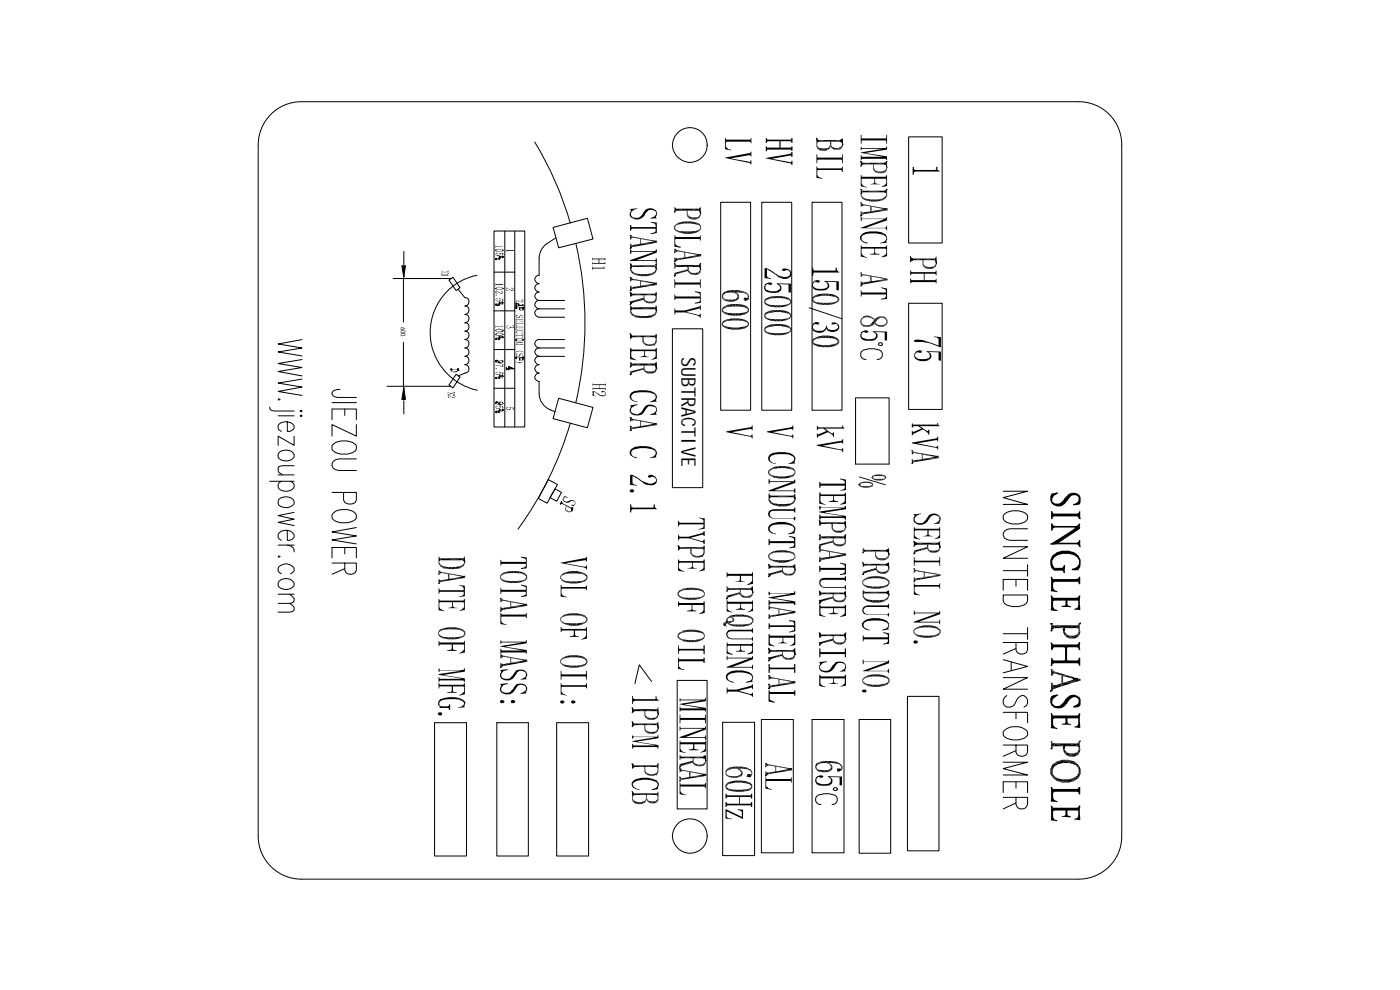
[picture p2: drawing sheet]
<svg xmlns="http://www.w3.org/2000/svg" width="297mm" height="210mm" viewBox="0 0 297 210" stroke-linecap="round" stroke-linejoin="round" font-family="sans-serif">
<defs><g id="words">
<text font-size="4.2" x="144.6" y="75.8" transform="rotate(90 144.6 75.8)">SUBTRACTIVE</text>
<text font-size="1.4" x="85" y="69.3" transform="rotate(90 85 69.3)">600</text>
</g></defs>
<g fill="none" stroke="#000" stroke-width=".21">
<path d="M57.5 24.3a9 9 0 0 1 6.4-2.7h164.9a9.1 9.1 0 0 1 9.2 9.2v146.5a9.1 9.1 0 0 1-9.2 9.2h-164.9a9.2 9.2 0 0 1-9.1-9.2v-146.5a9.2 9.2 0 0 1 2.7-6.5zM113.4 30.1a70.5 70.5 0 0 1 7.6 17.2M173.2 29.3l.3 .8zM173.5 29.6v.4zM178.4 29.7v.3zM178.5 29.6l.3 1.1zM178.5 29.6v.5zM182.6 34.2l.3 .8zM182.6 34.2l.2 .2zM182.8 35l-.2 .3zM182.9 34.5v.4zM187.8 34.5v.4z"/>
<path d="M188.2 34.2l-.2 .2zM192.8 29h7.1v22.5h-7.1zM213.6 39.4a1.8 1.8 0 0 1 3 .5l-.1 .2a1.27 1.27 0 0 1-1.6 .4 1.21 1.21 0 0 0-1.6 1.1 1.61 1.61 0 0 0 1.9 1.9h8.6v2h-7.3a3.3 3.3 0 0 1-3.5-4l.2-1.1zM214.3 38.8h1.4zM83.4 59.1h12.3M85.6 59.1v9.2M85.7 53.3v2.8M95.2 59.4l.9-.6 1.5 2.2-.8 .6zM101.2 58.4a12.4 12.4 0 0 0-9.9 12.2 12.4 12.4 0 0 0 9.9 12.2M104.8 49h6.5v41.6h-6.5zM104.8 57.7h4.4M105.2 53.1h.1"/>
<path d="M105.2 54.9h.1M105.1 54.9l.1-.1zM105.1 55l.1-.1zM105.3 54.8h.1M105.2 54.8h.1M105.2 55h.1M105.2 55.1l.1-.1zM105.9 54.8h.1M105.8 54.8h.1M105.9 54.9h.1M106 54.9h.1M106 54.5h.1"/>
<path d="M105.9 54.5l.1-.1zM105.9 54.5h.1M106.1 54.4h.1M106 54.4h.1M106 54.6l.1 .1zM106 54.6h.1M106.1 54.7h.1M106.4 54.3l.2 .1zM106.5 54.6l.1 .1zM106.6 54.4l.1 .1zM106.6 54.4h.1M106.6 54.6h.1"/>
<path d="M106.8 53.1h.1M106.7 54.4l.1 .1zM106.7 54.4h.1M106.8 54.5h.1M106.7 54.5h.1M107.1 49v41.6M109.2 49v41.6M117.3 48.2l7.3-1.9 1.2 4.4-7.3 1.9zM117.9 50.4a6.2 6.2 0 0 0-3.1 2.6l-.4 1.8v3.6a.89 .89 0 0 0-1 .9 .89 .89 0 0 0 1 .9 .89 .89 0 0 0-1 .9 .89 .89 0 0 0 1 .9 .89 .89 0 0 0-1 .8 .89 .89 0 0 0 1 .9M122.2 51.6a74.4 74.4 0 0 1 0 33.8M133.7 52.7l.3-.2zM133.7 49.9h.2z"/>
<path d="M133.7 56.9h.2zM133.7 55.9l.2 .2zM133.7 58.8l.2 .1zM133.9 56.2v.6zM134 59.1l.2 .2zM138.8 51.2l.5-.1zM139 56.7l.3 .3zM139.1 56.1l.2-.2zM143.1 45l.1-.1zM143.1 55.5h.1zM143.1 55.5l.2-.1zM143.1 53.6h.1z"/>
<path d="M143.1 58.6l.1-.2zM143.1 55.9l.1 .1zM143.3 44.3l.2 .4zM143.3 53l.3 .3zM143.3 58.2l-.2 .4zM143.4 54.8l.2 .5zM148.1 54.1l.6-.1zM148.4 44.3l.3 1zM148.4 44.3v.4zM148.4 56.2l.3 1zM148.4 56.2v.4zM148.4 56.2l.1 .5z"/>
<path d="M148.5 44.9l.2 .4zM148.7 55.9l-.2 .1zM152.9 42.9h6.3v44.1h-6.3zM161.6 42.9h6.4v44.1h-6.4zM172.3 42.9h6.3v44.1h-6.3zM182.6 41h.2zM182.6 40.1l.2 .2zM182.6 45.8l.2-.1zM182.6 43l.2 .1zM182.6 57.9h.2zM182.9 40.9l-.1 .1zM182.9 40.5l-.1 .5z"/>
<path d="M182.9 45.5l-.3 .3zM182.9 43.3l.1 .3zM182.9 59.9v.5zM187.6 44.4l.6-.1zM187.8 40.5v.3zM188.2 40.1l-.2 .2zM193.1 55.5l.2-.1zM193.1 54.4l.3 .9zM193.4 54.8l.1 .4zM193.5 54.8v.4zM198.4 54.8l.3 1.1zM198.5 55.4l.2 .5z"/>
<path d="M213 41.3h.3zM213 42.5h.3zM213.1 40.9h.5zM213.2 40.5h.8zM213.2 43.3h.6zM213.2 40.1h3.3zM213.9 50.2h.6l9.3 5.2v2.4l-9.3-5.2v5.6a4.3 4.3 0 0 0 3.1 3.3l1.3 .5v.6l-5-.6zM215.1 40.5h1.1zM215.4 40.5h.6zM217.2 45.5h6.6zM224.1 43.3l.2 .5zM224.1 43.3h.2z"/>
<path d="M224.1 52.8l.2-.1zM224.1 52l.2 .6zM224.1 52h.2zM224.1 54l.2-.1zM224.1 54l.2-.2zM224.1 53.4l.2 .3zM224.1 57l.2 .6zM224.1 57h.2zM224.1 59.1l.2-.1zM224.1 59.1l.2-.2zM224.1 59.6h.2zM224.1 59.1l.2 .3z"/>
<path d="M224.1 59.1h.2zM224.3 53.8h.1M224.3 58.9h.1M224.3 59.3v.1zM224.3 43.5l.2 .3zM224.3 52.2l.2 .4zM224.3 57.3l.2 .3zM227 43.5l.2 .4zM227 52.2l.2 .3zM227 57.3l.2 .3zM227.1 43.3h.1M227.1 52h.1"/>
<path d="M227.1 57h.1M227.5 43.5l3.6-.1 .6-.2 .4-1.4h.6v5.4h-.6a1.3 1.3 0 0 0-1.2-1.6l-3.4-.1zM228.7 50.7h4zM229.8 43.5h2.9zM229.8 51.3h2.9zM232 42.7h.7zM232.1 52.3h.1M232.1 54.8v5.2l-4.6-2.6v2.5l4.8 2.7h.4v-11.9l-4-.6v.6a4.7 4.7 0 0 1 3.4 4.1v2.7M64.1 72l-5.1 1 5.1 .8-5.1 .9 5.1 .8M64.1 76.3l-5.1 .8 5.1 .9-5.1 .8 5.1 .9M85.6 72.6v9.3M95.7 78.5h.1"/>
<path d="M95.7 78.2v.1zM95.7 78.3v.2zM95.8 78.4h.1M95.8 78.3h.1M96.8 79.4l.8 .6-1.5 2.3-.9-.6zM97.1 78.4h.1M97.1 78.3l.1 .3zM97.2 78.3h.1M97.2 78.2h.1M97.2 78.3v.3zM97.2 78.6h.1M97.2 61.4l1.4 1.7a.89 .89 0 0 1 .9 .9 .89 .89 0 0 1-.9 .9 .89 .89 0 0 1 .9 .9 .89 .89 0 0 1-.9 .9 .89 .89 0 0 1 .9 .9 .89 .89 0 0 1-.9 .9 .89 .89 0 0 1 .9 .9 .89 .89 0 0 1-.9 .9 .89 .89 0 0 1 .9 .8 .89 .89 0 0 1-.9 .9 .89 .89 0 0 1 .9 .9 .89 .89 0 0 1-.9 .9 .89 .89 0 0 1 .9 .9 .89 .89 0 0 1-.9 .9 .89 .89 0 0 1 .9 .9 .89 .89 0 0 1-.9 .9 .89 .89 0 0 1 .9 .9 .89 .89 0 0 1-.9 .8l-1.4 .6"/>
<path d="M104.8 74.2h4.4M104.8 65.9h4.4M105.2 70.1h.1M105.1 71l.1-.1zM105.2 71.9h.1M105.1 71.9h.1zM105.1 71.9h.1M105.1 61.2h.1M105.2 64.6h.1M105.1 64.6l.1-.1zM105.1 64.6h.1M105.1 76.7l.1-.1z"/>
<path d="M105.1 76.6h.1M105.1 76.8l.1-.1zM105.1 76.7h.1M105.2 72h.1M105.2 64.5l.1 .1zM105.2 64.7h.1M105.2 64.8h.1M105.2 64.8l.1-.1zM105.2 76.5l.1 .1zM105.2 76.5h.1M105.3 64.7l.2 .1zM105.3 76.4v.2z"/>
<path d="M105.4 76.4v.2zM105.4 76.4l.1 .1zM105.5 64.8h.1M105.7 64.8h.1M105.7 64.8h.1zM105.8 72h.1M105.8 76.7h.1M105.7 76.7l.1 .1zM105.7 76.7h.1M105.8 71.9h.1M105.8 71.8h.1M105.8 64.5h.1"/>
<path d="M105.8 76.8h.1M105.8 76.9h.2zM105.9 71.9h.1M105.9 71.5h.1M105.9 71.5l.1-.1zM105.9 71.4h.1M105.9 71.5l.1 .1zM106 64.7h.1M105.9 64.6h.1M105.9 64.5h.1M106 64.6h.1M105.9 64.2h.1z"/>
<path d="M105.9 64.2l.1 .1zM105.9 64.2h.1M105.9 79.8l.1-.1zM105.9 79.8l.1 .1zM105.9 79.8h.1M106 71.9h-.1zM106 71.6h.1M106 71.6l.1 .1zM106 64.7l-.1 .1zM106 64.1l.1 .1zM106 64.3h.1M106 76.9h.1"/>
<path d="M106 79.7h.1zM106 79.9h.1M106.1 64.3h.1M106.1 79.9h.1M106.2 77h.1M106.4 70.3h.2zM106.4 71.4h.2zM106.4 64.1h.2zM106.4 79.6l.2 .1zM106.6 71.6h.1M106.6 64.3h.1M106.6 76.5h.1"/>
<path d="M106.5 79.8l.1 .1zM106.6 70.3l.2-.1zM106.6 71.4h.1M106.6 71.6l.2-.1zM106.6 64.1h.1M106.6 64.2h.1M106.6 76.6h.1M106.6 79.7h.1M106.6 79.8h.1M106.7 70.9h.1M106.8 71.5h.1M106.7 71.5h.1"/>
<path d="M106.7 61.2h.1M106.7 64.1h.1M106.7 64.2h.1M106.7 79.7h.1M106.7 79.8h.1M106.8 70l-.1 .1zM106.8 76.6l-.1 .1zM107.4 78.5l.1-.1zM107.4 78l.1 .3zM107.4 78l.1 .1zM107.5 78.1v.2zM107.6 78.2h.1"/>
<path d="M107.9 78.3v.2zM107.9 77.8v.4zM107.9 77.8l1.1 .4zM107.9 77.8l.9 .4zM107.9 78.3h.1M108.8 78.2h.2zM109.5 65.1h.1M109.5 65.1v-.1zM109.5 64.8h.1M109.5 64.5h.1M109.5 64.3v.2zM109.5 64.3h.1"/>
<path d="M109.5 65.4h.1M109.5 65.2v.1zM109.5 65.2h.1M109.5 72h.1M109.5 72.1v.2zM109.5 72.1h.1M109.5 76.1v-.1zM109.5 75.8v.2zM109.5 75.8v.1zM109.5 75.8h.1M109.5 64.8v.2zM109.5 64.9l.1 .1z"/>
<path d="M109.5 64.4l.1 .1zM109.5 64.3l.1 .2zM109.5 65.3h.1M109.5 75.9h.1M109.6 64.4h.1M109.6 64.4l.5 .1zM109.6 64.8v.2zM110.1 64.8h1zM110.1 64.5v.3zM110.2 65.7h.1M110.2 65.5h.1M110.2 65.3v.2z"/>
<path d="M110.2 65.3h.7zM110.2 76.4l.1-.1zM110.2 76.2v.2zM110.2 76.2h.1M110.2 75.9v.3zM110.2 75.9l.7-.1zM110.8 64.7h.2zM110.9 65.3l.1 .2zM110.9 65.3h.1M110.9 65.7l.1 .1zM110.9 75.8l.1 .3zM110.9 75.9h.1"/>
<path d="M110.9 75.8h.1M110.9 75.8v.2zM110.9 76.3l.1 .1zM111 65.2h.1M111 65.2l-.1 .1zM111 65.5h.1M111 72.1h.1M111 72.1l-.1 .1zM111 71.9h.1M111 75.8h.1M111 76.1h.1M114.4 75.6a.89 .89 0 0 0-1 .9 .89 .89 0 0 0 1 .9 .89 .89 0 0 0-1 .9 .89 .89 0 0 0 1 .8 .89 .89 0 0 0-1 .9 .89 .89 0 0 0 1 .9 6.6 6.6 0 0 0 .5 4.4 4.5 4.5 0 0 0 2.9 2.1"/>
<path d="M114.4 63.7a.89 .89 0 0 0-1 .9 .89 .89 0 0 0 1 .9M114.4 65.5a.89 .89 0 0 0-1 .9 .89 .89 0 0 0 1 .9h5.4M114.4 73.8a.89 .89 0 0 0-1 .9 .89 .89 0 0 0 1 .9M114.4 65.5h5.4M114.4 63.7h5.4M114.4 73.8h5.4M114.4 75.6h5.4M119.8 72h-5.4a.89 .89 0 0 0-1 .9 .89 .89 0 0 0 1 .9M133.7 61.6l.2-.1zM133.7 61.6l.3-.2zM133.7 64l.4 .2zM133.7 62l.2 .7z"/>
<path d="M133.7 70.8l.2 .8zM133.7 79.5l.2-.2zM133.7 77.9l.2-.2zM133.9 64.3l-.2 .3zM133.9 62.2l.2 .4zM133.9 65.2v.5zM133.9 71.1l.2 .4zM133.9 79.2l-.2 .3zM133.9 77.1l.2 .4zM134 65.6l-.1 .1zM138.8 60.2l.5-.2zM139 62.3v.4z"/>
<path d="M139 65.2l.3 .7zM139 71.2v.4zM139 77.1l.3 1zM139 77.1v.4zM139.1 77.7l.2 .4zM142.6 69.7h6.5v33.7h-6.5zM157.9 63.3l.2-.1zM158.1 63.2v.5zM158.2 63.2l-.1 .5zM158.3 63.3l.2 .4zM158.6 63.2l.1 .3zM182.9 60.4l-.3 .3z"/>
<path d="M183.7 76.3a1.06 1.06 0 0 1-1.1-1.1 1.06 1.06 0 0 1 1.1-1 3.7 3.7 0 0 1 3.3 .4 1.06 1.06 0 0 1 .1 1.1 1.06 1.06 0 0 1-1 .6M186.4 72.8l.6-.1 .2 .5-.6 .1-.3-.3zM192.8 64.3h7.1v22.5h-7.1zM213.9 62h5zM213.9 69.6h1.5zM213.9 71.8h1.5zM213.9 67.8h.6v.6a1.22 1.22 0 0 0 1.5 1.2l7.8 .1v2l-8.4 .1a1 1 0 0 0-.8 1.1l-.1 .8h-.6zM224.1 61.4l.2-.1zM224.1 60.5l.2 .6zM224.1 60.5h.2zM224.1 70.3h.2zM224.1 69.4l.2 .7z"/>
<path d="M224.1 71.4h.2zM224.1 71.4l.2-.1zM224.1 70.8l.2 .4zM224.1 75.9l.2 .6zM224.1 75.9h.2zM224.1 78l.2-.1zM224.1 78l.2-.2zM224.3 71.3h.1M224.3 77.8h.1M224.3 69.7l.2 .3zM224.3 76.2l.2 .3zM227 69.7l.2 .3z"/>
<path d="M227 76.2l.2 .2zM227.1 75.9h.1M227.5 69.7l3.7-.1a1.5 1.5 0 0 0 .9-1.8h.6l-.1 5.9a3.9 3.9 0 0 1-5.1 4.3v-2.2a3.7 3.7 0 0 0 4.5-1.6 3.2 3.2 0 0 0-.1-2.1l-.5-.3-.8-.1h-3.1zM230.4 69.6h2.3zM230.6 71.7h2.1zM231 69.6h1.7zM231.4 71.8h1.3zM57.2 86.3v.4l.3 .3 .7 .2h4.2M59 88.2h3.4M59.2 96a2.15 2.15 0 0 1 3.2 .4 1.42 1.42 0 0 1-2 1.4l-.7-.2-.5-.3-.2-.4zM59.4 84.7l-.2-.1-.2 .1 .2 .2M61 89.5v2a1 1 0 0 0 1.1-.3 1 1 0 0 0 0-1.2 2.15 2.15 0 0 0-3.1 .3l.2 .9 .5 .3"/>
<path d="M62.4 92.5v2l-3.4-2v2M62.4 98.8h-2.5l-.7 .2-.2 .9 .2 .3 .7 .5M63.7 87.2l.2-.2 .2 .2-.2 .2zM63.7 88.2l.2-.2 .2 .2-.2 .2zM64.1 80.4l-5.1 .9 5.1 .8-5.1 .9 5.1 .9M70.4 89v-2.2h5.2v2.2M70.4 85.4h5.2M70.7 94.2a3.8 3.8 0 0 1 4.9 .4 1.33 1.33 0 0 1-1.3 1.6 3.4 3.4 0 0 1-3.9-.9v-.7zM72.1 82.6a1.27 1.27 0 0 0-1.7 1l.5 .5 .7 .2h4M73.1 86.8v1.3M75.6 90.1v2.4l-5.2-2.4v2.4M75.6 97.3h-3.7a1.24 1.24 0 0 0-1.3 .6 1.24 1.24 0 0 0 .1 1.4l.5 .3 .7 .2h3.7"/>
<path d="M82.1 81.9h13.6M85.7 85v2.8M104.8 82.4h4.4M105.2 80.2h.1M105.1 80.2l.1-.1zM105.1 80.2h.1M105.2 85.5h.1M105.1 85.5h.1M105.1 85.5l.1-.1zM105.1 85.4h.1M105.2 87.4h.1M105.1 87.4l.1-.1z"/>
<path d="M105.1 87.4h.1M105.2 80.1l.1 .1zM105.2 80.3h.1M105.2 80.3l.1-.1zM105.2 85.3l.1 .1zM105.2 87.5h.1M105.3 85.2v.2zM105.3 87.4h.1M105.3 87.3l.2-.1zM105.3 87.5h.2zM105.3 87.5h.1M105.4 85.4h.1"/>
<path d="M105.4 85.3l.1 .1zM105.4 85.3h.1M105.4 85.2v.2zM105.7 87.2l.1 .1zM105.8 85.5h.1M105.8 80.1h.1M105.8 85.6h.1M105.8 87.4l.1 .1zM105.8 87.3h.1M106 80.2h.1M105.9 80.2h.1M105.9 80.1h.1"/>
<path d="M105.9 85.3h.1M106 87.4h.1M105.9 87.4h.1M105.9 87.3h.1M105.9 87l.1-.1zM105.9 87l.1 .1zM105.9 87h.1M106 80.2l-.1 .1zM106 85.7h.1M106 85.7l.1 .2zM106 87.4l-.1 .1zM106 86.8l.1 .1z"/>
<path d="M106 87.1h.1M106.1 87.1h.1M106.2 85.7v.2zM106.6 85.4h.1M106.6 87l.1 .1zM106.7 85.6h.1M106.7 86.9h.1M106.7 86.8h.1M106.7 86.8l-.1 .1zM106.7 87h.1M106.8 87h.1M106.8 87l-.1 .1z"/>
<path d="M118.5 84.5l7.3 1.9-1.2 4.3-7.3-1.9zM121 89.8a73.1 73.1 0 0 1-11.1 22.4M133.7 91.3h.2zM133.7 90.4l.2 .1zM133.7 88.5l.2 .1zM134 88.8l.2 .3zM138.8 89.9l.5-.1zM181.5 84.4h7.1v14h-7.1zM193.4 98.4l.2-.1zM193.4 95.6l.2 .1zM198.4 96.9l.6-.1zM57.2 102.1h5.2"/>
<path d="M59 100.7h3.4M59 115.6h3.4M59.2 105.9a2.15 2.15 0 0 1 3.2 .4 1.42 1.42 0 0 1-2 1.4l-.7-.2-.5-.3-.2-.4zM59.4 118.1l-.2-.2-.2 .2 .2 .2M59.7 102.1l-.5 .3-.2 1a2.09 2.09 0 0 0 3.4 0v-.6l-.8-.7M61 112.5v2.1a1 1 0 0 0 1.1-.3 1 1 0 0 0 0-1.2 1.99 1.99 0 0 0-3.1 .3l.2 .9 .5 .3M61 115.6a1.3 1.3 0 0 1 1.4 1.5M62.4 108.7l-3.4 .7 3.4 .7-3.4 .7 3.4 .7M70.4 104.5h5.2v1.6a1.48 1.48 0 0 1-1.4 .9 1.48 1.48 0 0 1-1.3-.9v-1.6M70.4 118.3v-2.2h5.2v2.2M70.4 119.4h5.2v1.6a1.3 1.3 0 0 1-1.2 .8 1.3 1.3 0 0 1-1.3-.8v-1.6M70.7 108.9a3.7 3.7 0 0 1 4.6 0l.3 .3a1.31 1.31 0 0 1-1.3 1.5 3.4 3.4 0 0 1-3.9-.8v-.7z"/>
<path d="M73.1 116.1v1.4M75.6 111.9l-5.2 .9 5.2 .9-5.2 .8 5.2 .9M93.3 118.4l-.1 .5zM98.4 118.4l.2 .8zM98.4 118.9l.2 .3zM116.3 101.7l2 1.1-2.2 3.9-1.9-1zM117.8 103.7l1.3 .8-1 1.8-1.4-.7zM118.9 106.9h.1M118.9 106.9l.1-.1zM119.1 106.4l-.1 .4zM119.1 106.4v.2zM119.1 106.4l.1 .1z"/>
<path d="M119.2 106.7l-.1 .1zM121.3 107.8l-.1 .1zM121.3 108.1v.3zM121.4 107.8l-.1 .6zM121.4 107.8l-.1 .2zM121.6 107.8h.1M143.8 115.7l.3 .8zM144.1 116l.2 .4zM149.2 116.1v.4zM163 119.7l.3 .8zM163.3 105v.6zM163.3 119.9l.2 .5z"/>
<path d="M163.4 105.5l-.1 .1zM168.5 105l.2 .8zM168.5 105.6l.2 .2zM168.5 119.9l.2 1.1zM173.8 110.4l.3 .8zM173.8 116.1l.3-.1zM173.8 114.5l.3-.2zM173.8 113.4l.3 .2zM173.8 119.1l.3-.3zM173.8 116.3h.3zM174.1 110.7l.1 .4zM178.9 117.6l.5-.1z"/>
<path d="M179.1 110.8l.1 .4zM179.1 113.8l.1 .5zM179.2 110.7l.3 1.1zM179.2 113.6l.3-.2zM182.2 102.8h.2zM183 117.3l.2-.1zM183 119.3l.3 .7zM183.3 116.6l.1 .4zM185 101.2h.1zM187.8 101.2h.1zM188.2 116.6v.4zM188.2 119.6v.3z"/>
<path d="M188.3 116.6l.1 .5zM188.3 119.6l.1 .4zM188.4 116.6l.2 1.1zM188.4 119.5l.2 1zM188.4 117.2l.2 .5zM193.9 117.5l.1-.2zM193.9 115.9l.1-.2zM193.9 114.8l.2 .7zM194.1 117.2l-.2 .3zM194.1 115.1l.2 .4zM194.3 115.1v.4zM199.2 115.1l.2 1z"/>
<path d="M199.2 115.1v.4zM199.3 115.7l.1 .4zM212.8 104.2h5.2l-5.2 1.4 5.2 1.4h-5.2M212.8 116h5.2l-5.2 2.4h5.2M213.1 109a3.8 3.8 0 0 1 4.9 .4 1.33 1.33 0 0 1-1.3 1.6 4.1 4.1 0 0 1-3.6-.5l-.3-.5v-.6zM218 112.2h-3.7a1.24 1.24 0 0 0-1.3 .5 1.24 1.24 0 0 0 .1 1.4l.5 .3 .7 .2h3.7M218 119.8v2.4M59 126h3.4M59.2 123.3a2.07 2.07 0 0 1 3.2 .4 1.42 1.42 0 0 1-2 1.3l-.7-.1-.5-.4-.2-.3zM59.7 121.7l-.5-.3-.2-.9a1.99 1.99 0 0 1 3.4 0v.5l-.8 .7M61.5 126l.9 1v.5l-.3 .3-.6 .2h-2.5M61.5 128l.9 .8v.5l-.3 .4-.6 .2h-2.5"/>
<path d="M73.1 120.6l-2.7 1.2M93 123.8h.2zM93 121.8h.2zM93.3 123.1v.4zM93.3 121.2l.2 .4zM98 122.3l.6-.1zM106.2 129.7l.1-.1zM106.2 126.9l.1 .1zM106.4 139l.2 .3zM106.5 129l.1 .3zM111.2 128.2h.5zM153.7 132.7l.2-.2z"/>
<path d="M154.1 131.8h.2zM154.1 131.9l.2-.1zM154.2 127.1l.1-.2zM154.2 125.5l.1-.2zM154.2 131.9h.1zM154.3 126.8l-.1 .3zM154.4 124.7l.1 .4zM159.4 124.7l.1 .5zM159.5 124.7l.2 1zM159.6 125.3l.1 .4zM163 122.3l.3-.2zM163 121.7l.5 .3z"/>
<path d="M163 139.5l.5 .3zM163 138.6l.3-.2zM163 137.5l.3 .8zM163.3 137.8l.2 .4zM168.1 129.8l.5-.1zM168.4 120l.1 .5zM168.4 137.8l.1 .5zM168.5 137.8l.2 1zM168.5 138.4l.2 .4zM173.8 128l.3-.2zM173.8 128l.3-.3zM173.8 127.3l.4 .4z"/>
<path d="M173.8 125.4l.3 .7zM173.8 136.9l.3-.2zM173.8 136.3l.4 .2zM173.8 134.3l.3 .7zM173.8 134.3l.3 .1zM174.1 125.6l.1 .4zM174.1 134.5l.1 .4zM179.1 125.6l.1 .5zM179.1 134.6l.1 .4zM179.2 125.6l.3 1zM179.2 134.4l.3-.1zM179.2 134.5l.3 1.1z"/>
<path d="M183 121.9l.2-.2zM183 121.9l.3-.3zM183.3 125.5l-.1 .5zM188.2 125.5v.4zM188.4 125.5l.2 .7zM188.4 126l.2 .2zM193.9 123.4l.1-.1zM193.9 120.6l.1 .1zM212.8 126.2h5.2v1.3a2.15 2.15 0 0 1-2 1.2 4.1 4.1 0 0 1-2.9-.7l-.3-.5zM212.8 125.2v-2.3h5.2v2.3M212.8 136.3h5.2v1.6a1.3 1.3 0 0 1-1.2 .9 1.3 1.3 0 0 1-1.3-.9v-1.6M212.8 139.9l5.2 1.5-5.2 1.3"/>
<path d="M212.8 121h5.2M212.8 134.4h5.2M215.5 122.9v1.5M215.5 137.6l-2.7 1.1M218 133.2v2.4M222.9 132.3h.3zM223 133.8h.1M223 133.8h.2zM223 133.3h.4zM225.5 133.5h.4zM225.5 133.7h.4zM225.6 133.3l.3 .2z"/>
<path d="M229.2 132.1v.2zM229.2 132.1l-.1 .3zM92.2 153.3h6.8v28.3h-6.8zM105.4 153.3h6.7v28.3h-6.7zM106.2 141.6l.2-.2zM106.5 140.9l.1 .4zM111.2 140.1l.5-.1zM118.1 153.3h6.8v28.3h-6.8zM134.1 151.2l.2-.2zM134.1 150.1l.2 .8zM134.1 154.1l.2-.1zM134.1 153l.2 .9z"/>
<path d="M134.3 150.4l.2 .4zM134.3 153.4l.2 .4zM138.2 144.6l-2.6-3.6-.9 4M139.4 150.4l.3 1.1zM139.4 153.4l.3 1.1zM139.5 151l.2 .5zM139.5 154l.2 .5zM143.7 144.3h6.3v27.3h-6.3zM153.3 153.2h6.8v28.3h-6.8zM161.5 152.6h6.8v28.3h-6.8zM163 140.2l.3-.2zM163 140.2l.3-.3z"/>
<path d="M163 146.1l.3-.1zM163 146.1l.4-.2zM163 145.1l.3 .2zM163 143.3l.3 .1zM163.4 143.6l.2 .3zM168.1 144.7l.5-.1zM172.3 152.6h6.7v28.3h-6.7zM182.3 152.6h6.7v28.4h-6.7zM192.5 147.7h6.7v32.8h-6.7zM212.8 143.7h5.2l-5.2 2.5h5.2M212.8 151.1h5.2v2.2M212.8 158h5.2v1.6a1.3 1.3 0 0 1-1.2 .8 1.3 1.3 0 0 1-1.3-.8v-1.6"/>
<path d="M213.1 154.9a3.5 3.5 0 0 1 4.9 .4 1.31 1.31 0 0 1-1.3 1.5 3.6 3.6 0 0 1-3.9-.9v-.6zM213.6 147.5a1.33 1.33 0 0 0-.5 2.2 1.33 1.33 0 0 0 2.2-.4 2.01 2.01 0 0 1 1.9-1.8 1.35 1.35 0 0 1 .8 1.3 1.35 1.35 0 0 1-.8 1.2M214.5 140.4v1.8M215.5 151.1v1.4M215.5 159.2l-2.7 1.2M222.9 146.6h.1M222.9 146.5h.1M222.9 146.5h.3zM223 158.8h.1M223 158.8l.2 .1zM223.1 144.9h.1zM223.7 145.3l.1 .7z"/>
<path d="M225.5 158.6l.4 .1zM225.6 158.3l.3 .2zM227.4 143.6l.4 .5zM227.8 144.1l.8-.2zM228.7 158.4l.4-.1zM229.2 157.2h.1M134.1 162l.2 .8zM134.1 162l.2 .2zM134.1 167.9l.2 .8zM134.3 162.3l.2 .4zM134.3 168.2l.2 .4zM139.4 162.4v.4z"/>
<path d="M139.4 168.3v.4zM139.7 162l-.2 .2zM144.2 165.7h.1zM144.2 164.8l.1 .1zM144.2 163h.1zM144.4 162.5l-.2 .3zM144.4 160.4l.1 .4zM144.4 163.2l.2 .3zM149.2 164.3l.6-.1zM149.3 160.5v.3zM149.5 160.4l.3 1zM149.5 160.4v.5z"/>
<path d="M158.5 164.6l.1 .1zM158.6 164.4l.2-.1zM158.9 164.3v.5zM159 164.3v.5zM159.1 164.3l.1 .4zM162.4 164.6h.1zM162.4 164.6l.2-.2zM162.4 162.6h.1zM162.6 162l.3 .4zM162.7 163.9l.2 .4zM167.4 163.1l.6-.1zM174.1 170.7a1.06 1.06 0 0 1-1.1-1.1 1.06 1.06 0 0 1 1.1-1.1 3.7 3.7 0 0 1 3.3 .5 1.06 1.06 0 0 1 .1 1.1 1.06 1.06 0 0 1-1 .6"/>
<path d="M176.9 167.2l.5-.1 .2 .4-.6 .1-.2-.2zM177.6 163.3l.3-.2zM177.7 163.1h.1M177.7 163.5h.2zM178 163.1v.4zM178 163.1l-.1 .4zM178.2 163.1l.3 .3zM212.8 161.7h5.2l-5.2 1.3 5.2 1.4h-5.2M212.8 168.1v-2.3h5.2v2.3M212.8 169.1h5.2v1.6a1.27 1.27 0 0 1-1.2 .9 1.27 1.27 0 0 1-1.3-.9v-1.6M215.5 165.8v1.4M215.5 170.3l-2.7 1.3"/>
<circle cx="146.4" cy="30.7" r="3.7"/>
<circle cx="146.4" cy="177.3" r="3.6"/>
</g>
<g fill="#000" stroke="#000" stroke-width=".21">
<path d="M213.3 39.9l3.2-.1 .1 .1zM213.3 39.9h3.3l-3.4 .2zM213.4 39.8l3.1-.4v.4zM213.4 39.8h3.1l-3.2 .1zM213.6 39.4h2.9zM213.6 39.4h2.9l-3.1 .4zM213.8 39.3l2.2-.3 .3 .3zM213.6 39.4l2.7-.1zM214 39l1.8-.2 .2 .2zM213.8 39.3l.2-.3h2zM214.3 38.8h1.2zM214.3 38.8h1.4z"/>
<path d="M214 39l.3-.2h1.5zM214.6 38.8h.9zM85.2 56.4h.8l-.3 2.4zM213 41l.6-.1-.1 .1zM213 41h.5l-.5 .3zM213 41.3l.5-.3-.2 .3zM213 41.3h.3l-.3 .2zM213 41.5l.3-.2v.2zM213 41.5h.3l-.3 .1zM213 41.6l.3-.1-.1 .1zM213 41.6h.2zM213 41.7l.2-.1z"/>
<path d="M213 41.7h.2l-.2 .3zM213.2 41.7v.3h-.2zM213 42h.2zM213 42.1l.2-.1zM213 42.1h.2l-.2 .1zM213 42.2l.2-.1v.1zM213 42.2h.2l-.2 .3zM213.2 42.2l.1 .3h-.3zM213 42.5h.3l-.2 .2zM213.1 40.6l.8-.1-.1 .1zM213.1 40.6h.7l-.7 .3zM213.1 40.9l.7-.3-.2 .3z"/>
<path d="M213.1 40.9h.5l-.6 .1zM213.3 42.5l.1 .2h-.3zM213.1 42.7h.3zM213.1 42.8h.4zM213.1 42.9l.4-.1zM213.1 42.9h.4l-.3 .2zM213.2 40.4l1.1-.1zM213.2 40.4h1zM213.2 40.5l1-.1zM213.2 40.5h.8zM213.2 40.5h.7l-.8 .1zM213.2 43.1l.3-.2 .2 .2z"/>
<path d="M213.2 43.1h.5l-.5 .2zM213.2 43.3l.5-.2 .1 .2zM213.2 43.3h.6l-.6 .1zM213.2 40.1l3.4-.2-.1 .2zM213.2 40.1h3.3l-3.3 .2zM213.2 40.3l3.3-.2-.1 .2zM213.2 43.4l.6-.1 .6 .1zM213.2 43.4h1.2zM213.2 43.5h2zM213.2 43.5h2l-1.9 .3zM213.3 43.8l10.5-.3v.3zM213.3 43.8h10.5l-10.2 .4z"/>
<path d="M213.6 44.2l10.2-.4v.4zM213.6 44.2h10.2l-9.8 .4zM213.9 50.2h.6l-.6 2.4zM214.5 50.2l4.4 2.4h-5zM213.9 52.6h.6l-.6 5zM214.5 52.6v5h-.6zM213.9 57.6h.6l-.6 .6zM214.5 57.6v.6h-.6zM213.9 58.2h.6l-.6 .5zM213.9 58.7l.6-.5 .1 .5zM213.9 58.7h.7l-.7 .2zM213.9 58.9l.7-.2 .1 .2z"/>
<path d="M213.9 58.9h.8l-.8 .4zM213.9 59.3l.8-.4 .2 .4zM213.9 59.3h1l-1 .5zM213.9 59.8l1-.5 .3 .5zM213.9 59.8h1.3l-1.3 .4zM214 44.6l9.8-.4v.4zM214 44.6h9.8l-9.4 .3zM214.3 40.3h2.1l-1.5 .2zM214.4 44.9l9.4-.3v.3zM214.4 44.9h9.4l-8.8 .3zM214.5 52.6h4.4l.4 2.8zM214.9 40.5l1.5-.2-.2 .2z"/>
<path d="M214.9 40.5h1.3zM215 45.2l8.8-.3v.3zM215 45.2h8.8zM215.1 40.5h1.1zM213.3 43.8l1.9-.3h8.6zM215.2 45.3l8.6-.1zM215.2 45.3h8.6l-8 .2zM215.4 40.5h.8zM215.8 45.5l8-.2v.2zM215.8 45.5h8zM216.5 45.5h7.3zM218.9 52.6l4.9 2.8h-4.5z"/>
<path d="M219.3 55.4h4.5v2.4zM227.5 57.4l4.5 2.5h-4.5zM227.5 59.9h4.5zM227.5 43.5h2.3l-2.3 2zM227.5 45.5l5.2-2-2.5 2zM228.7 50.1l4 .6h-4zM228.7 50.7h4l-3.5 .3zM229.2 51l3.5-.3v.3zM229.2 51h3.5l-2.9 .3zM227.5 45.5l2.3-2h2.9zM229.8 51.3l2.9-.3v.3zM229.8 51.3h2.9l-2.4 .3z"/>
<path d="M230.2 45.5l2.5-2v2zM230.2 45.5h2.5zM230.3 51.6l2.4-.3v.3zM230.3 51.6h2.4l-1.8 .5zM230.6 43.5l2.1-.1zM230.6 43.5h2.1zM230.9 52.1l1.8-.5v.5zM230.9 52.1h1.8l-1.6 .2zM230.9 45.6l1.8-.1zM230.9 45.6h1.8zM231.1 43.4l1.6-.2v.2zM231.1 52.3l1.6-.2v.2z"/>
<path d="M231.1 52.3h1.6l-1.3 .4zM231.4 45.7l1.3-.1zM231.4 45.7h1.3zM231.4 52.7l1.3-.4v.4zM231.4 52.7h1.3l-.9 .5zM231.6 45.8l1.1-.1zM231.6 45.8h1.1l-.7 .4zM231.7 43.2l1-.5v.5zM231.1 43.4l.6-.2h1zM231.8 53.2l.9-.5v.5zM231.8 53.2h.9l-.7 .5zM232 42.7l.7-.5v.5z"/>
<path d="M232 42.7h.7l-1 .5zM232 46.2l.7-.4v.4zM232 46.2h.7l-.7 .4zM232 53.7l.7-.5v.5zM232 53.7h.7l-.7 .6zM232 42.2l.7-.4v.4zM232 42.2h.7l-.7 .5zM232 46.6l.7-.4v.4zM232 46.6h.7l-.6 .6zM232 54.3l.7-.6v.6zM232 54.3h.7l-.6 .5zM232.1 41.8h.6l-.7 .4z"/>
<path d="M232.7 46.6v.6h-.6zM232.1 54.8l.6-.5v.5zM232.1 54.8h.6l-.6 5.2zM213.9 60.2l1.3-.4 .3 .4zM213.9 60.2h1.6l-1.6 .3zM213.9 60.5l1.6-.3 .5 .3zM213.9 60.5h2.1l-2.1 .4zM213.9 60.9l2.1-.4 .5 .4zM213.9 60.9h2.6l-2.6 .3zM213.9 61.2l2.6-.3 .5 .3zM213.9 61.2h3.1l-3.1 .3zM213.9 61.5l3.1-.3 .6 .3z"/>
<path d="M213.9 61.5h3.7zM213.9 61.5h3.8zM213.9 61.5h3.8l-3.8 .3zM213.9 61.8l3.8-.3 .6 .3zM213.9 61.8h4.4l-4.4 .2zM213.9 62l4.4-.2 .6 .2zM213.9 62h5v.6zM213.9 67.8h.6l-.6 .6zM214.5 67.8v.6h-.6zM213.9 68.4h.6l-.6 .3zM213.9 68.7l.6-.3 .1 .3zM213.9 68.7h.7l-.7 .5z"/>
<path d="M213.9 69.2l.7-.5 .3 .5zM213.9 69.2h1zM213.9 69.3l1-.1zM213.9 69.3h1l-1 .3zM213.9 69.6l1-.3 .5 .3zM213.9 69.6h1.5zM213.9 69.6h2.1zM213.9 69.7h2.4zM213.9 71.7h2.3zM213.9 71.8l2.3-.1zM213.9 71.8h1.5zM213.9 71.8h1.3l-1.3 .4z"/>
<path d="M213.9 72.2l1.3-.4-.4 .4zM213.9 72.2h.9l-.9 .5zM213.9 72.7l.9-.5-.2 .5zM213.9 72.7h.7l-.7 .2zM213.9 72.9l.7-.2v.2zM213.9 72.9h.7l-.7 .6zM213.9 73.5l.7-.6-.1 .6zM213.9 73.5h.6l-.6 .2zM213.9 73.7l.6-.2v.2zM213.9 69.7h2.4l-2.4 2zM213.9 71.7l9.9-2-7.6 2zM216.2 71.7l7.6-2v2z"/>
<path d="M213.9 71.7l2.4-2h7.5zM227.5 75.8l.4 .1zM227.5 75.9h.4zM227.5 76h1.1zM227.5 76.2l4.8-.2-.1 .2zM227.5 76.2h4.7l-4.7 .5zM227.5 76.7l4.7-.5-.3 .5zM227.5 76.7h4.4l-4.4 .4zM227.5 77.1l4.4-.4-.5 .4zM227.5 77.1h3.9zM227.5 77.2l3.9-.1zM227.5 77.2h3.9l-3.9 .3z"/>
<path d="M227.5 77.5l3.9-.3-.5 .3zM227.5 77.5h3.4l-3.4 .4zM227.5 77.9l3.4-.4-.6 .4zM227.5 77.9h2.8zM227.5 78l2.8-.1zM227.5 78h2.7zM227.5 78h2.3zM227.5 69.7h2.1l-2.1 2zM227.5 71.7l5.2-2-2.9 2zM227.5 76h1.1l-1.1 .2zM227.6 60h4.5zM227.6 60h5.1l-.4 2.6z"/>
<path d="M227.8 78.1l2-.1zM227.8 78.1h1.8zM228.1 78.1h1.5zM228.1 78.1h1.1zM228.6 78.2l.6-.1zM228.6 78.2h.3zM227.5 76.2l1.2-.2zM228.7 76l3.6-.1zM227.5 76.2l1.2-.2h3.6zM229.4 75.9l3-.1zM229.6 69.7l3.1-.1zM227.5 71.7l2.1-2h3.1z"/>
<path d="M229.8 71.7l2.9-2v2zM229.8 71.7h2.9zM230.1 75.8h2.3zM230.3 75.8l2.2-.2-.1 .2zM230.6 71.7h2.1zM230.6 75.6l1.9-.3v.3zM230.3 75.8l.3-.2h1.9zM231 69.6h1.7zM231.1 71.8l1.6-.1zM231.1 71.8h1.6zM231.1 75.3h1.4zM230.6 75.6l.5-.3h1.4z"/>
<path d="M231.2 69.6l1.5-.3v.3zM231.2 69.6h1.5zM231.2 75.3l1.3-.3v.3zM231.4 71.8h1.3l-.8 .3zM231.5 74.9l1.1-.4-.1 .4zM231.5 74.9h1zM231.5 75l1-.1zM231.2 75.3l.3-.3h1zM231.7 69.3l1-.2v.2zM231.2 69.6l.5-.3h1zM231.9 69.1l.8-.5v.5zM231.9 69.1h.8l-1 .2z"/>
<path d="M231.9 72.1l.8-.3v.3zM231.9 72.1h.8l-.7 .4zM231.9 74.5l.7-.3v.3zM231.9 74.5h.7l-1.1 .4zM232 74.2h.6zM232 74.2h.6l-.7 .3zM232 68.6l.7-.5v.5zM232 68.6h.7l-.8 .5zM232 72.5l.7-.4v.4zM232 72.5h.7l-.6 .6zM232 73.7l.6-.1zM232 73.7h.6l-.6 .5z"/>
<path d="M232 74.2l.6-.5v.5zM232.7 54.8v5.2h-.6zM232.1 67.8h.6l-.6 .3zM232.1 68.1l.6-.3v.3zM232.1 68.1h.6l-.7 .5zM232.7 72.5v.6h-.6zM232.1 73.1h.6l-.6 .3zM232.1 73.4l.6-.3v.3zM232.1 73.4h.6l-.6 .2zM232.1 73.6l.6-.2-.1 .2zM232.7 60v2.6h-.4zM85.7 82.2l.3 2.5h-.8z"/>
</g>
<g fill="#000">
<path d="M153.8 29.3h.2l.1 .3h5.1v-.3h.2v1.1h-.2v-.4h-5l-.2 .2v.9l.2 .2a1.02 1.02 0 0 0 1 .4l-.1 .2-1.3-.2zM153.8 33.4l5.4-.9v-.3h.2v1h-.2v-.3h-.3l-3.9 .7 3.9 .8 .5-.4v.9l-.5-.4zM162.5 29.3h.2l.1 .3h5l.1-.3h.2v1h-.2v-.3h-.2h-2.1v1.3h2.3v-.2h.2v.9h-.2l-.1-.3h-5l-.1 .4h-.2v-1h.2v.2h2.6v-1.3h-2.4h-.2v.3h-.2zM162.5 33.5l4.9-.8 .5-.2v-.3h.2v1.1h-.2v-.3h-.4l-3.8 .7 3.8 .7h.4v-.3h.2v.9h-.2l-.3-.4zM173.2 30.7h.2v.2zM173.4 30.2l-.2 .5zM173.2 29.3l.2 .9zM173.2 29.3l.3 .8zM173.2 29.3l.3 .3zM173.2 29.3l.2 .2zM173.2 29.3h.2v.2zM173.2 30.7l.2 .8z"/>
<path d="M173.2 30.7l.2 .2v.6zM173.4 30.9l.1 .3-.1 .3zM173.4 30.3v.4h-.2zM173.2 29.3l.2 .9-.2 .5zM173.5 31.2l.2 .1-.2 .4zM173.5 31.2v.5l-.1-.2zM173.7 31.3l.2 .1-.4 .3zM173.5 29.7v.3zM173.5 29.6v.4zM173.2 29.3l.3 .7zM173.6 29.7l-.1 .3zM173.2 35.3h.2l.1 .4h5l.1-.3h.2v1.1h-.2v-.3l-.2-.1h-4.9a1.14 1.14 0 0 0 1.1 1.7l-1.4-.1z"/>
<path d="M174.4 31.5h.3l-.1 .5zM173.8 31.8l.8 .2zM173.5 31.7l1.1 .3zM173.5 31.7l.4-.3 .7 .6zM173.9 31.4l.5 .1 .2 .5zM174.7 31.5h.4l-.5 .5zM175.1 31.5l.5-.1v.3zM175.1 31.5l.5 .2-.2 .2zM175.1 31.5l.3 .4-.5 .1zM175.1 31.5l-.2 .5h-.3zM176.1 30.8l.2 .3h-.4zM175.9 31.1h.4l-.1 .2z"/>
<path d="M176.1 30.6h.2l-.2 .2zM176.1 30.8l.2-.2v.2zM175.7 31.3l.2-.2 .3 .2zM175.6 31.7l.6-.4zM175.6 31.4l.6-.1-.6 .4zM175.6 31.4l.6-.1zM176.3 30v.6h-.2zM176.1 30h.2l-.2 .6zM176.3 30.8l.1 .3h-.1zM176.1 30.8h.2v.3zM176.3 31.1h.1l-.1 .2zM176.4 31.1h.2l-.3 .2z"/>
<path d="M176.6 31.1l.2 .1v.5zM176.6 31.1l.2 .6-.2-.1zM176.3 31.3l.3-.2v.5zM177.2 31.4h.3v.3zM177.5 31.4h.4l-.4 .3zM176.9 31.7h.6zM176.8 31.7h.7zM176.8 31.2l.7 .5h-.7zM176.8 31.2l.7 .5zM177.9 31.4l.3-.2 .3 .3zM177.9 31.4l.6 .1-.1 .2zM177.9 31.4l.5 .3h-.5z"/>
<path d="M177.9 31.4v.3h-.4zM178.4 29.7l.1-.1v.4zM178.4 29.7l.1 .3h-.1zM178.5 29.6v.5zM178.5 29.6l.1 .6zM178.5 29.6l.3 1.1zM178.6 29.4h.2zM178.4 31.1h.1l.1 .3zM178.2 31.2l.4 .2-.1 .1zM178.2 31.2l.2-.1 .2 .3zM173.2 32.8h.2l.1 .6h5l.1-.6h.2v1.8h-.2l-.1-.7h-5l-.1 .7h-.2zM178.6 29.5l.2-.1z"/>
<path d="M178.8 29.4v1.3l-.3-1.1zM178.8 29.4l-.3 .2zM178.6 30.2l.2 .5zM178.6 30.3l.2 .4zM178.6 30.6l.2 .1h-.2zM178.8 30.7l-.2 .7zM178.5 31.1l.3-.4-.2 .7zM178.6 30.7h.2l-.3 .4zM182.8 35l-.2 .3zM182.6 34.2l.2 .8-.2 .3zM182.6 34.2l.2 .8zM182.6 34.2l.2 .2z"/>
<path d="M182.6 34.2h.2v.2zM182.8 35.1v.2h-.2zM182.9 34.5v.4zM182.8 34.4l.1 .5zM182.6 34.2l.3 .7v.1zM182.6 34.2l.3 .7zM182.6 31.1h.2l.1 .3h5l.1-.3h.2v.6l-4.4 .7 4.4 .8v.7h-.2l-.1-.2h-5l-.1 .2h-.2v-1h.2l.1 .4h4.4l-4.7-.9 4.7-.8h-4.4l-.1 .2h-.2zM183 34.5l-.1 .4zM185.2 35.6l.2-.1v.1zM185.6 36l.1 .1-.3 .1zM185.2 35.6l.2 .6zM185.2 35.6h.2v.6z"/>
<path d="M185.4 35.6l.2 .4-.2 .2zM185.4 34.9v.6l-.2 .1zM185.2 34.9h.2l-.2 .7zM185.7 36.1l.1 .1-.2 .2zM185.4 36.2l.3-.1-.1 .3zM186.3 36.4h.5v.3zM185.8 36.6l1 .1zM185.6 36.4l1.2 .3zM185.6 36.4l.2-.2 1 .5zM185.8 36.2l1 .5zM186.8 36.4h.2l-.2 .3zM187.5 36.2l.2-.1 .1 .4z"/>
<path d="M187.1 36.7l.7-.2zM186.8 36.7l1-.2zM187 36.4l.8 .1-1 .2zM187 36.4l.5-.2 .3 .3zM187.8 34.5l.1 .5zM187.9 34.5v.5zM187.9 34.5l.1 .5zM187.9 34.5l.3 1zM182.6 28.6h.2l.1 .8h5l.1-.8h.2v1.9h-.2l-.1-.7h-5l-.1 .7h-.2zM188 34.2h.2l-.2 .2zM187.7 36.1l.3 .2-.2 .2zM187.7 36.1h.2l.1 .2z"/>
<path d="M182.6 37.2h.2l.1 .3h5l.1-.3h.2v2.2l-1.2 .2a1.14 1.14 0 0 0 .9-1.6l-2.2-.1v.9l.9 .3h-2l.8-.3 .1-.9h-2.6a1.21 1.21 0 0 0 1.1 1.8l-1.4-.2zM188.2 34.2v1.3l-.3-1.1zM188.2 34.2l-.3 .2zM187.9 34.4l.3 1.1zM188 35l.2 .5zM188 35.1l.2 .4h-.2zM188 35.5h.2l-.2 .2zM188.2 35.5l-.2 .8zM188.2 35.5l-.2 .8-.1-.2zM188.2 35.5l-.3 .6zM193.6 35.4h.3v.5l.3 .2h4.2l.2-.1v-.6h.3a.81 .81 0 0 0 .5 1h-5.2l-.3 .2v.5h-.3zM93.6 57.4l.8 .3 .8-.3v.2l-.7 .1 .7 .1v.3l-.8-.4-.8 .4v-.3l.7-.1-.7-.1z"/>
<path d="M93.6 58.1l.1 .2h1.3l.1-.2 .1 .3h-1.5l-.1 .2zM105.2 52.9l.1 .1-.2 .1zM105.1 53.1l.2-.1zM105.1 53.2l.1-.1zM105.1 54.9l.1-.1zM105.2 52.9l.2 .1zM105.1 53.2l.1 .1zM105.2 53.2v.1zM105.2 54.8h.3zM105.1 55l.1-.1zM105.3 53.2l.1 .1zM105.3 53.2l.1 .1h-.2z"/>
<path d="M105.4 52.9l.1-.1zM105.5 52.8l.2 .1zM105.4 53.2l.1 .2zM105.5 54.8h.1zM105.5 55l.1 .1zM105.2 55.1h.3zM105.3 55l.2 .1zM105.6 55l.1 .1zM105.6 54.8h.1zM105.7 54.8h.1zM105.7 52.8l.3 .1zM105.7 53.3l.3 .1z"/>
<path d="M105.5 53.3l.2 .1zM105.8 55l.1 .1zM105.7 55l.1 .1zM105.8 54.8h.1zM105.7 55l.2 .1zM105.9 54.8l.1 .1zM105.9 54.5l.1-.1zM105.9 55l.1-.1zM106 54.9l-.1 .2zM106 54.4l.2-.1zM106 54.4h.2zM106 54.6l.1 .1z"/>
<path d="M105.9 54.5l.1 .1zM106 52.8l.1 .1zM106 52.8h.2zM106.2 52.8h.2zM106.2 52.8l.1 .1h-.2zM106 53.3l.2 .1zM105.2 53.7l.3-.1 .2 .1a.21 .21 0 0 0-.3 0 .21 .21 0 0 0-.1 .3l.1 .1a.43 .43 0 0 0 .7-.3l-.2-.1h.9v.5h-.2v-.5h-.5a.47 .47 0 0 1-.4 .6 .47 .47 0 0 1-.6-.5zM106.2 54.3l.1 .1zM106.2 54.6l.1 .1zM106.1 54.6l.1 .1zM106.3 53.3l.2-.1zM106.3 53.3h.2z"/>
<path d="M106.4 52.8l.1 .2zM106.4 52.8l.1 .2-.2-.1zM106.1 53.3l.3 .1zM106.3 54.3l.1 .1zM106.4 54.3l.2 .1zM106.3 54.6l.1 .1zM106.5 52.9l.1 .1zM106.6 52.9l.2 .2zM106.6 52.9l.1 .2zM106.5 54.6l.1 .1zM106.4 54.6l.2 .1zM106.7 53.2l.1-.1z"/>
<path d="M106.5 53.2l.2 .1zM106.6 54.4l.1 .1zM106.7 54.4l.1 .1zM106.7 54.5l.1 .1zM105.1 54.5l1.7 .4zM105.1 52.1l.1 .1h1.4v-.1l.2 .2h-1.5l-.2 .3zM106.6 53.2h.2l-.1 .1zM106.6 53.2h.2zM106.6 54.7l.2-.1zM106.6 54.6h.2zM107.4 52.9l.1 .2h1.4v-.2l.1 .3h-1.5l-.1 .2zM125.6 54.7l.1 .1h2.6l.1-.1v.5l-.2-.2h-1v.8h1l.2-.2v.4l-2.7-.1-.1 .2v-.5l.2 .2h1.2v-.8h-1.2l-.2 .2z"/>
<path d="M125.6 56.5l.1 .3h2.4l.1-.3 .1 .4 .1 .1h-2.5l-.3 .3zM133.7 47.7h.2l.1 .5h5.1v-.4l-.3-.4-.8-.3 1.3 .1v2.2l-1.2 .3-.1-.2 .8-.2a.38 .38 0 0 0 .4-.5 .38 .38 0 0 0-.4-.3h-4.7l-.2 .1v.3h-.2zM133.7 52.7l.2-.1zM133.9 52.5l-.2 .2zM133.7 51.7l.2 .2zM133.7 51.7l.2 .1zM133.7 50.8l.2-.2zM133.7 49.9l.3 .6-.3 .3zM133.7 50.8l.3-.3zM133.7 49.9l.4 .5-.1 .1zM133.7 49.9l.5 .5zM133.7 49.9l.2 .2z"/>
<path d="M133.7 49.9l.2 .1zM133.7 55.9l.2 .2-.2 .8zM133.9 56.1l-.2 .8zM133.9 56.2v.6l-.2 .1zM133.7 56.9l.2-.1zM133.7 55.9h.2v.2zM133.7 56.9h.2l-.2 .4zM133.9 56.9v.2l-.2 .2zM133.7 59.7l.2-.2zM133.7 58.8l.3 .6-.3 .3zM133.7 59.7l.3-.3zM133.7 58.8l.4 .6z"/>
<path d="M133.7 58.8l.5 .5-.1 .1zM133.7 58.8l.2 .2zM133.7 58.8l.2 .1zM133.7 50.8l.2-.1zM133.9 56.2v.6zM133.7 59.7l.2-.1zM134 52l.2 .4zM134 52l.2 .4-.2 .1zM133.9 52l.1 .5zM133.7 51.7l.3 .8-.3 .2zM133.7 51.7l.2 .2 .1 .6zM133.9 51.9l.1 .6z"/>
<path d="M134 56.3l-.1 .5zM134 56.3l.1 .3zM134 56.3v.4zM133.7 57.3l.2-.2 .1 .8zM133.9 57.1l.3 .5-.2 .3zM134.1 52h.2v.4zM134.1 52l.2 .4zM134.1 56.3l.1 .3zM134.2 50.2l.2 .2zM134 50.1l.2 .3zM133.9 50.1l.3 .3zM134.2 59.2l.2 .1z"/>
<path d="M133.9 59l.3 .3zM133.7 58.8l.5 .5zM134.3 50.2l.2 .2zM134.3 50.2l1.5 .5-1.3-.3zM134.3 50.2l5 .9-.5 .1zM134.3 50.2l4.5 1-2.8-.5zM134.3 52l1.5-.3-1.5 .7zM134.3 52v.4zM134.3 59.2l.2 .2zM134.3 59.2l1.5 .4-1.3-.2zM134.3 59.2l5 .8-.5 .2zM134.3 59.2l4.5 1-2.8-.5z"/>
<path d="M134 50.2l.4 .2h-.2zM134 50.2l.4 .2zM134.4 57.8l.3 .2-.3 .2zM134.2 57.6l.2 .6-.4-.3zM134.2 57.6l.2 .2v.4zM134 59.1l.4 .2h-.2zM134 59.1l.4 .2zM133.7 52.9h.2v.3h5.2v-.3h.2v.7l-4.3 1.6h4.1v-.4h.2v1h-.2l-.1-.4h-5.3v-.2l4.9-1.7-4.6-.1-.1 .4h-.2zM134.3 50.2l1.7 .5zM135.8 58.2h.7l.1 .4zM135.8 58.2l.8 .4h-.7zM134.3 59.2l1.7 .5z"/>
<path d="M134.4 58.2l1.5 .4zM134.4 58.2l.3-.2 1.2 .6zM134.7 58l1.1 .2 .1 .4zM136 50.7v1h-.2zM135.8 50.7h.2l-.2 1zM136 59.7v.9l-.2 .1zM135.8 59.6l.2 .1-.2 1zM133.6 44.4l1.7-.1-1 .3a.82 .82 0 0 0-.5 .8 .82 .82 0 0 0 .5 .7 1.61 1.61 0 0 0 2.2-1.1 1.66 1.66 0 0 1 2.7-.4 1.63 1.63 0 0 1 0 1.5l.1 .2-1.3 .1 .3-.3a.89 .89 0 0 0 .7-1.3 1.44 1.44 0 0 0-2.3 1 1.93 1.93 0 0 1-3.1-.1v-.4a.65 .65 0 0 0 .2-.9zM136.5 58.2l.8 .4h-.7zM136.5 58.2h.7l.1 .4zM138.2 58l.3-.2 .2 .4zM137.3 58.6l1.4-.4z"/>
<path d="M137.2 58.2h1.5l-1.4 .4zM137.2 58.2l1-.2 .5 .2zM138.8 51.2l.5-.1 .1 .4zM138.8 56.3v.3zM138.9 56.3l-.1 .3zM138.9 56.3l.1 .4zM138.9 56.3l.4 .7zM138.9 56.3l.4 .7-.3-.3zM138.5 57.8l.5 .1-.3 .3zM138.5 57.8l.3-.2 .2 .3zM139.1 55.9h.2l-.2 .2zM139.3 55.9v1.1l-.2-.8z"/>
<path d="M139.1 56.1l.2-.2zM139 56.2l.3 .8zM139 56.7l.3 .3zM139.1 56.8l.2 .2zM139.1 56.9l.2 .1zM139.3 57v.3l-.2-.1zM139.1 57h.2l-.2 .2zM138.8 57.6l.5-.3-.3 .6zM139.1 57.2l.2 .1-.5 .3zM136 51.7l2.8-.5 .6 .3zM134.3 52.4l1.5-.7 3.6-.2zM143 48l.4-.4 .1 .1z"/>
<path d="M143 48l.5-.3-.3 .4zM143 48.2h.2l-.2 .4zM143.2 48.2v.3l-.2 .1zM143.1 43.9l.2 .9-.2 .2zM143.1 45l.2-.2zM143.1 43.9l.2 .9zM143.1 43.9l.3 .8zM143.1 43.9l.2 .4zM143.1 43.9l.1 .3zM143.1 43.9h.1v.2zM143.1 55.5l.1-.1zM143.1 55.5l.2-.1z"/>
<path d="M143.1 55.5l.3-.2zM143.1 54.6l.1 .2zM143.1 54.6l.1 .1zM143.1 53.6l.1-.1zM143.1 52.7l.2 .6-.2 .3zM143.1 53.6l.2-.3zM143.1 52.7l.4 .6h-.2zM143.1 52.7l.5 .6zM143.1 52.7l.2 .3zM143.1 52.7l.1 .2zM143.1 52.7l.1 .1zM143.2 58.4l.1-.1-.2 .3z"/>
<path d="M143.3 58.2l-.2 .4zM143.1 57.9l.3 .3h-.1zM143.1 57.9l.4 .3zM143.2 56.7l-.1 .3zM143.1 55.9l.2 .8-.2 .3zM143.1 55.9l.2 .8zM143.1 55.9l.3 .7zM143.1 55.9l.2 .2zM143.1 55.9h.1v.1zM143.2 44.9v.1h-.1zM143 48.2l.2-.1v.1zM143 48l.2 .1-.2 .1z"/>
<path d="M143.2 58.4v.2h-.1zM143.2 56.8v.2h-.1zM143.1 57.9l.2 .3-.2 .4zM143.4 47.6l.4-.3v.4zM143.4 47.6l.4 .1h-.3zM143 48.6l.2-.1 .2 .5zM143.2 48.5l.3 .3-.1 .2zM143.4 54.8l.2 .5h-.2zM143.3 54.8l.1 .5zM143.1 54.6l.3 .7-.3 .2zM143.1 54.6l.3 .7zM143.2 54.8l.2 .5z"/>
<path d="M143.4 54.8h.3v.4zM143.4 54.8l.3 .4-.1 .1zM143.5 44.3v.4zM143.4 44.3l.1 .4zM143.3 44.3l.2 .4zM143.1 43.9l.4 .8zM143.5 48.8l.3 .1-.1 .3zM143.5 48.8l.2 .4-.3-.2zM143.5 56.2v.4zM143.4 56.2l.1 .4zM143.3 56.2l.2 .4zM143.3 56.1l.2 .5z"/>
<path d="M143.1 55.9l.4 .7zM143.6 44.3l-.1 .4zM143.1 49.9h.1l.1 .4h5.1l.1-.4h.2v1.1h-.2l-.1-.3-5.1 .1a1.09 1.09 0 0 0 1.1 1.6l-.1 .2-1.2-.3zM143.6 53.1l.1 .2zM143.3 53l.3 .3zM143.6 56.2l-.1 .4zM143.7 53.1l.2 .2h-.2zM143.7 53.1l1.5 .5-1.3-.3zM143.7 53.1l5 .9-.6 .1zM143.7 53.1l4.4 1-2.7-.5zM143.7 54.8l1.5-.2-1.5 .6zM143.7 54.8v.4z"/>
<path d="M143.8 48.9l.3 .1-.4 .2zM143.4 53l.3 .3h-.1zM143.4 53l.3 .3zM143.8 47.3l1.5-.3zM143.8 47.3l1.5-.3-.1 .4zM143.8 47.3l1.4 .1-1 .2zM143.8 47.3l.4 .3-.4 .1zM145.2 49.1h.7v.5zM145.2 49.1l.7 .5h-.6zM143.7 53.1l1.7 .5zM145.3 47h.6v.4zM145.3 47l.6 .4h-.7z"/>
<path d="M143.7 49.2l1.6 .4zM143.7 49.2l.4-.2 1.2 .6zM144.1 49l1.1 .1 .1 .5zM145.4 53.6v1h-.2zM145.2 53.6h.2l-.2 1zM145.7 45.4l.2-.1v.2zM146 45.7l.2 .2-.3 .1zM145.7 45.4l.2 .6zM145.7 45.4l.2 .1v.5zM145.9 45.5l.1 .2-.1 .3zM145.9 44.7v.6l-.2 .1zM145.7 44.7h.2l-.2 .7z"/>
<path d="M146.1 56.6v.5h-.2zM145.9 56.6h.2l-.2 .5zM146.1 57.1l-.2 .4zM143.5 58.2l2.6-1.1-.2 .4zM143.1 57.9l3-.8-2.6 1.1zM143.1 57.9l3-.8zM146.2 45.9l.2 .1-.3 .2zM145.9 46l.3-.1-.1 .3zM146.3 57.6l-.1 .3zM145.9 57.5l.3 .4zM145.9 57.5l.2-.2 .1 .6zM146.1 57.3l.2 .3-.1 .3z"/>
<path d="M146.4 57.6l.1 .2-.1 .3zM146.4 57.6v.5l-.2-.2zM145.9 49.1l.6 .5h-.6zM145.9 49.1h.6v.5zM145.9 47l.6 .4h-.6zM145.9 47h.6v.4zM146.5 47l1.5 .3zM146.5 47l1.5 .3-.4 .3zM146.5 47l1.1 .6-1.1-.2zM146.9 46.1h.3v.5zM147 57.9h.3l.1 .4zM146.3 46.4l.9 .2z"/>
<path d="M146.1 46.2l1.1 .4-.9-.2zM146.1 46.2l.3-.2 .8 .6zM146.4 46l.5 .1 .3 .5zM147.2 46.1h.4l-.4 .5zM146.5 58.2l.9 .1zM146.4 58.1l1 .2zM146.5 57.8l.9 .5-1-.2zM146.5 57.8l.5 .1 .4 .4zM147.3 57.9h.3l-.2 .4zM147.5 49l.3-.1 .1 .4zM147.5 49l.4 .3-.4 .1zM146.5 49.1l1 .3-1 .2z"/>
<path d="M146.5 49.1l1-.1v.4zM147.6 47.6l.4-.3-.1 .4zM148.1 45.9l.2 .3-.2-.2zM148.1 54.1l.6-.1 .1 .3zM148.1 57.8v-.1l.3 .3zM148.2 44.3v.4zM148 47.3l.2 .4h-.3zM148 47.3l.4 .2-.2 .2zM148.2 56.2v.4zM147.6 46.6l.7-.4zM147.2 46.6l1.1-.4zM147.6 46.1l.7 .1-1.1 .4z"/>
<path d="M147.6 46.1l.5-.1 .2 .2zM148.3 44.3l-.1 .4zM148.3 44.3l.1 .4zM147.8 48.9l.5 .1-.4 .3zM147.8 48.9l.3-.1 .2 .2zM148.3 56.2l-.1 .4zM148.3 56.2l.1 .4zM148.4 44.3l.1 .5zM148.4 44.3l.1 .6zM148.4 44.3l.3 1zM148.4 47.5l.3 .5-.1 .1zM148.4 47.5l.2 .6-.4-.4z"/>
<path d="M147.7 58.3l.7-.3zM147.4 58.3l1-.3-.7 .3zM147.6 57.9l.8 .1-1 .3zM147.6 57.9l.5-.1 .3 .2zM148.4 56.2l.1 .5zM148.4 56.2l.3 1zM148.1 57.7l.2-.1 .1 .4zM148.5 43.9h.2l-.2 .2zM148.1 45.9l.4 .1-.2 .2zM148.1 45.9l.2-.1 .2 .2zM148.5 55.9h.2l-.2 .1zM143.1 59.3h.1l.1 .6h5.1l.1-.6h.2v1.7h-.2l-.1-.6h-5.1l-.1 .6h-.1z"/>
<path d="M148.6 48.2h.1l-.1 .3zM148.7 48.2v.4l-.1-.1zM148.7 43.9l-.2 .3zM148.7 43.9v1.4l-.2-1zM148.7 43.9l-.2 .4zM148.5 44.9l.2 .4-.2-.1zM148.5 45.2l.2 .1-.2 .2zM148.7 45.3l-.2 .7zM148.7 45.3l-.2 .7-.2-.2zM148.7 45.3l-.4 .5zM148.7 55.9v1.3l-.2-1.1zM148.7 55.9l-.2 .2z"/>
<path d="M148.4 56.2l.1-.1 .2 1.1zM148.5 56.7l.2 .5zM148.5 56.8l.2 .4zM148.5 57l.2 .2-.2 .1zM148.7 57.2l-.1 .7zM148.7 57.2l-.1 .7-.2 .1zM148.3 57.6l.4-.4-.3 .8zM148.5 57.3l.2-.1-.4 .4zM148.1 48.8l.6-.2-.4 .4zM148.1 48.8l.5-.3 .1 .1zM148.7 48v.2h-.1zM148.6 48.1l.1-.1-.1 .2z"/>
<path d="M145.4 54.6l2.7-.5 .7 .2zM143.7 55.2l1.5-.6 3.6-.3zM162.2 56.9a4.5 4.5 0 0 1 2.5 1.3 2.46 2.46 0 0 0 2.7 .3 .75 .75 0 0 0 0-1 .75 .75 0 0 0-1.1 0 .28 .28 0 0 1-.4-.1 .28 .28 0 0 1 .2-.4 1.28 1.28 0 0 1 1.4 .3 1.28 1.28 0 0 1 .2 1.4 2.34 2.34 0 0 1-3.2-.5l-1.8-1.1v1.5l.2 .2 .7 .2v.2l-1.4-.2zM172.3 56.8h.2v.4l.2 .2h4.5l.1-.6h.2v.5l.5 .3v.2h-5.3l-.2 .2v.5h-.2zM182.9 49.7a4.9 4.9 0 0 1 4.5-.2l.5 .2 .3 .6v.6l-.2 .2 .2 .4-1.4 .1 .9-.5a.73 .73 0 0 0 .3-.8 5.3 5.3 0 0 0-4.6-.5l-.3 .1-.3 .4a1.01 1.01 0 0 0 1.1 1.2h.2l-.4 .1-.8-.4a.8 .8 0 0 1-.5-1zM182.6 40.1l.2 .2-.2 .7zM182.8 40.3l-.2 .7zM182.8 40.4v.6h-.2zM182.6 41h.2zM182.6 40.1h.2v.2zM182.6 41h.2l-.2 .5zM182.8 41v.4l-.2 .1z"/>
<path d="M182.6 45.8l.2-.2zM182.9 45.5l-.3 .3zM182.6 44.8l.2 .1zM182.6 43.8l.2-.1zM182.6 43l.3 .6-.3 .2zM182.9 43.6l-.3 .2zM182.6 43l.3 .6zM182.6 43l.4 .6zM182.6 43l.2 .2zM182.6 43l.2 .1zM182.6 59.7l.2 .1zM182.6 58.7l.2-.1z"/>
<path d="M182.6 57.9l.3 .6-.3 .2zM182.9 58.5l-.3 .2zM182.6 57.9l.3 .5v.1zM182.6 57.9l.4 .5zM182.6 57.9l.2 .2zM182.6 57.9l.2 .1zM182.8 40.4v.6zM182.6 45.8l.2-.1zM182.6 43.8h.2zM182.6 58.7h.2zM182.9 40.5l-.1 .5zM182.9 40.5v.3z"/>
<path d="M182.9 40.5v.4zM182.9 45.1l.1 .4zM182.9 45.1l.1 .4h-.1zM182.9 45v.5zM182.6 44.8l.3 .7-.3 .3zM182.6 44.8l.2 .1 .1 .6zM182.8 44.9l.1 .6zM182.9 59.9l.1 .5zM182.9 59.9l.1 .5h-.1zM182.9 40.5l.1 .3zM182.6 41.5l.2-.1 .1 .8zM182.8 41.4l.2 .4-.1 .4z"/>
<path d="M182.9 45.1h.2v.4zM182.9 45.1l.2 .4zM182.9 59.9h.2v.5zM182.9 59.9l.2 .5zM183 43.3l.3 .3zM182.8 43.2l.2 .4zM183 58.2l.3 .2zM182.9 58.1l.1 .3zM182.8 58.1l.2 .3zM183.1 43.3l.3 .3zM183.1 43.3l1.5 .5-1.2-.2zM183.1 43.3l5.1 1-.6 .1z"/>
<path d="M183.1 43.3l4.5 1.1zM183.2 45l1.4-.1-1.5 .6zM183.1 45.1l.1-.1-.1 .5zM183.1 58.2l.3 .2zM183.1 58.2l1.5 .5-1.2-.3zM183.1 58.2l5.1 .9-.6 .1zM183.1 58.2l4.5 1zM183.3 42l.3 .2-.3 .1zM183 41.8l.3 .5-.4-.1zM183 41.8l.3 .2v.3zM182.9 43.3l.4 .3h-.3zM182.9 43.3l.4 .3z"/>
<path d="M182.9 58.2l.4 .2h-.3zM182.9 58.2l.4 .2zM182.6 46h.2v.3l.1 .1h4.9l.4-.4v.7l-4.3 1.5 4 .1 .1-.4h.2v.9h-.2v-.2l-.2-.2h-5.2l4.8-1.8-4.5-.1-.1 .1v.3h-.2zM184.6 42.3h.8l.1 .4zM184.6 42.3l.9 .4h-.8zM183.1 43.3l1.8 .5zM183.1 58.2l1.8 .5zM183.3 42.3l1.4 .4zM183.3 42.3l.3-.1 1.1 .5zM183.6 42.2l1 .1 .1 .4zM184.9 43.8v1l-.3 .1zM184.6 43.8h.3l-.3 1.1z"/>
<path d="M184.9 58.7v1h-.3zM184.6 58.7h.3l-.3 1zM185.4 42.3l.8 .4h-.7zM185.4 42.3h.8v.4zM187.1 42.2l.3-.2 .1 .3zM186.2 42.7l1.3-.4zM186.2 42.3h1.3l-1.3 .4zM186.2 42.3l.9-.1 .4 .1zM187.6 44.4l.6-.1 .2 .3zM187.6 59.3l.6-.2 .2 .3zM187.8 40.5l.1 .4zM187.8 40.5l.4 .6z"/>
<path d="M187.8 40.5l.4 .6-.3-.2zM187.4 42l.5 .1-.4 .2zM187.4 42l.3-.2 .2 .3zM188 40.1h.2l-.2 .2zM182.6 52.1h.2l.1 .3h5l.1-.3h.2v2.2l-1.2 .2a1.18 1.18 0 0 0 .9-1.7l-2.2-.1v1l.9 .1v.2h-2v-.2l.8-.1 .1-1-2.7 .1a1.23 1.23 0 0 0 1.2 1.7l-.1 .2-1.3-.3zM188.2 40.1v1l-.3-.7zM188.2 40.1l-.3 .3zM187.9 40.4l.3 .7zM187.9 40.5l.3 .6zM187.9 40.9l.3 .2zM187.9 41l.3 .1zM188 41l.2 .1z"/>
<path d="M188.2 41.1v.5l-.2-.2zM188 41.1h.2l-.2 .3zM187.7 41.8l.5-.2-.3 .5zM188 41.4l.2 .2-.5 .2zM187.6 59.2l.6-.1zM183.1 45.5l1.5-.6 3.8-.3zM183.1 60.4l1.5-.7 3.8-.3zM193.1 54.4l.3 .9-.3 .2zM193.1 55.5l.3-.2zM193.1 54.4l.3 .9zM193.1 54.4l.3 .4zM193.1 54.4l.2 .3z"/>
<path d="M193.1 54.4h.2v.2zM193.3 55.4v.1h-.2zM193.4 54.8h.1v.4zM193.1 54.4l.4 .8h-.1zM193.1 54.4l.4 .8zM193.1 57.4l.4 .3h4.8l.2-.1v-.2h.2v1h-.2l-.1-.3h-2.3v1.3h2.3l.1-.2h.2v.9h-.2l-.1-.3h-5l-.1 .3h-.2v-1h.2l.1 .3h2.6v-1.3h-2.6l-.1 .3h-.2zM195.7 55.9l.2-.1v.1zM196.1 56.3l.1 .1-.3 .1zM195.7 55.9l.2 .6zM195.7 55.9h.2v.6zM195.9 55.9l.2 .4-.2 .2zM195.9 55.2v.6l-.2 .1z"/>
<path d="M195.7 55.2h.2l-.2 .7zM196.2 56.4l.2 .1-.3 .2zM195.9 56.5l.3-.1-.1 .3zM196.9 56.6h.3v.4zM196.3 56.9l.9 .1zM196.1 56.7l1.1 .3-.9-.1zM196.1 56.7l.3-.2 .8 .5zM196.4 56.5l.5 .1 .3 .4zM197.2 56.6h.4l-.4 .4zM198 56.5h.2l.1 .2zM197.6 57l.7-.3zM197.2 57l1.1-.3-.7 .3z"/>
<path d="M197.6 56.6l.7 .1-1.1 .3zM197.6 56.6l.4-.1 .3 .2zM198.3 54.8v.4zM198.3 54.8h.1v.4zM198.3 54.8l.1 .4zM198.4 54.8v.5zM198.4 54.8l.1 .5zM198.4 54.8l.1 .6zM198.4 54.8l.3 1.1zM198.5 54.4h.2l-.2 .2zM198.2 56.5h.3l-.2 .2zM198.2 56.5l.1-.2 .2 .2z"/>
<path d="M198.7 54.4l-.2 .3zM198.7 54.4v1.5l-.2-1.1zM198.7 54.4l-.2 .4zM198.5 55.4l.2 .5-.2-.2zM198.5 55.7l.2 .2h-.2zM198.7 55.9l-.2 .6zM198.7 55.9l-.2 .6-.2-.2zM198.5 55.9h.2l-.4 .4zM224 46.1h.2l-.2 .3zM224.2 46.1l-.2 .3zM224.3 45.5v.2l-.3 .2zM224 45.9l.3-.2-.1 .3z"/>
<path d="M224.1 44.2l.2-.2zM224.1 43.3l.2 .6-.2 .3zM224.3 43.9l-.2 .3zM224.1 43.3l.2 .6zM224.1 43.3l.2 .2zM224.1 43.3h.2zM224.1 48.1l2.9-.5 .2-.3v.8l-.1-.2h-.4l-1.9 .3 2.4 .6-2.4 .5 2.2 .6 .2-.4v.7l-.1-.3-3-.6v-.1l2.4-.5zM224.1 50.2l.4 .3h2.4l.3-.3v1.5h-.5v-.2h.3v-.7h-1.1v.6l.2 .1h-.7l.3-.2v-.5h-1.2a.46 .46 0 0 0-.3 .4 .46 .46 0 0 0 .3 .4h.2v.2h-.6zM224.1 52l.2 .6-.2 .2zM224.1 52.8l.2-.2zM224.1 52l.2 .6zM224.1 52l.2 .2z"/>
<path d="M224.1 52l.2 .1zM224.1 54l.2-.2zM224.1 53.4l.2 .3-.2 .3zM224.3 53.7l-.2 .3zM224.1 53.4l.2 .3zM224.1 53.4l.4 .3h-.2zM224.1 53.4l.6 .2-.2 .1zM224.1 57.9l.2-.2zM224.1 57l.2 .6-.2 .3zM224.3 57.6l-.2 .3zM224.1 57l.2 .6zM224.1 57l.2 .2z"/>
<path d="M224.1 57l.2 .1zM224.1 59.1l.2-.2zM224.1 58.5l.2 .3-.2 .3zM224.3 58.8l-.2 .3zM224.1 58.5l.2 .3zM224.1 58.5l.4 .2h-.2zM224.1 58.5l.6 .1-.2 .1zM224.1 59.6l.2-.1zM224.1 59.1l.2 .3-.2 .2zM224.1 59.6l.2-.2zM224.1 59.1l.2 .3zM224.1 59.1l.2 .2z"/>
<path d="M224.1 59.1l.2 .1zM224 46.1l.2-.1v.1zM224 45.9l.2 .1-.2 .1zM224.1 44.2l.2-.1zM224 46.4l.2-.1 .1 .4zM224.2 46.3l.1 .3v.1zM224.3 45.5l.2-.1 .1 .2zM224.3 45.5l.3 .1-.3 .1zM224.1 52.8l.2-.1zM224.1 54l.2-.1zM224.1 57.9l.2-.1zM224.1 59.1l.2-.1z"/>
<path d="M224.3 43.5h.2v.3zM224.3 46.6h.3l-.1 .3zM224.3 46.6l.2 .3-.2-.2zM224.3 52.2h.2v.4zM224.3 57.3h.2v.3zM224.3 59.3l.2 .1zM224.3 59.3l.2 .1h-.2zM224.3 59.3v.1zM224.3 43.5l.2 .3zM224.1 43.3l.4 .5h-.2zM224.1 43.3l.4 .5zM224.5 43.5h.2v.3z"/>
<path d="M224.5 43.5l.2 .3h-.2zM224.6 46.6l.2 .1-.3 .2zM224.5 45.4l.2-.2 .6-.1zM224.5 45.4l.8-.3 .1 .4zM224.5 45.4l.9 .1h-.6zM224.3 52.2l.2 .4zM224.1 52l.4 .6h-.2zM224.1 52l.4 .6zM224.5 52.2h.2v.4zM224.5 52.2l.2 .4h-.2zM224.3 57.2l.2 .4zM224.1 57l.4 .6h-.2z"/>
<path d="M224.1 57l.4 .6zM224.5 57.3h.2v.3zM224.5 57.3l.2 .3h-.2zM224.5 59.3h.2v.2zM224.5 59.3l.2 .2zM224.7 43.5l.7 .3h-.7zM224.7 52.2l.8 .4h-.8zM224.7 57.3l.8 .3h-.8zM224.7 59.3l.4 .3-.4-.1zM224.7 59.3l.6 .4zM224.5 45.4l.3 .1-.2 .1zM224.5 46.9l.8 .2h-.6z"/>
<path d="M224.5 46.9l.3-.2 .5 .4zM224.8 46.7l.6 .1-.1 .3zM225.3 45.1h.4v.4zM225.3 45.1l.4 .4h-.3zM225.4 46.8h.3v.3zM225.4 46.8l.3 .3h-.4zM225.4 43.9l.1-.1zM225.4 43.9v.3zM225.5 43.9l-.1 .3zM225.4 44.2l.1-.1v.4zM225.5 44.1l.2 .3-.2 .1zM224.7 43.5l.8 .3z"/>
<path d="M225.5 52.6v.2zM225.6 52.6l-.1 .2zM225.6 52.6v.4zM225.5 57.6v.3zM225.6 57.6l-.1 .3zM225.6 57.7v.3zM224.7 53.6l.9-.6v.2zM224.1 53.4l1.5-.4-.9 .6zM224.1 53.4l1.4-.6 .1 .2zM224.7 52.2l.9 .4zM224.7 58.6l.9-.6v.2zM224.1 58.5l1.5-.5-.9 .6z"/>
<path d="M224.1 58.5l1.4-.6 .1 .1zM224.7 57.3l.9 .3zM225.7 44.4v.2zM225.7 44.4v.2l-.2-.1zM225.8 44.4h.1l-.2 .2zM225.6 53l.1 .3zM225.6 53l.4 .2-.3 .1zM225.6 58l.1 .4zM225.6 58l.4 .3-.3 .1zM225.7 46.8l.3 .3h-.3zM225.7 46.8h.3v.3zM225.7 45.1l.3 .4h-.3z"/>
<path d="M225.7 45.1h.3v.4zM226 45.1l.7 .1 .2 .2zM226 45.1l.9 .3-.3 .1zM226 45.1l.6 .4h-.6zM226 53.2h.5v.4zM226 53.2l.5 .4h-.4zM225.7 53.3l.3-.1 .1 .4zM226 58.3h.5v.4zM226 58.3l.5 .4h-.4zM225.7 58.4l.3-.1 .1 .4zM226.2 44.5h.3v.4zM225.8 44.8l.7 .1z"/>
<path d="M225.7 44.6l.8 .3-.7-.1zM225.7 44.6l.2-.2 .6 .5zM225.9 44.4l.3 .1 .3 .4zM226.5 44.5h.1l-.1 .4zM226.5 53.2h.1l-.1 .4zM226.5 58.3h.1l-.1 .4zM226.6 46.7l.2-.1 .1 .3zM226 47.1l.9-.2-.2 .2zM226 46.8l.9 .1-.9 .2zM226 46.8l.6-.1 .3 .2zM226.6 45.5l.3-.1-.1 .2zM226.9 45.4l.1 .3-.2-.1z"/>
<path d="M226.9 45.4l.2 .1-.1 .2zM227.1 44.2h.2l-.3 .2zM227 44.4l.3-.2v.3zM227.1 52.9h.2l-.3 .2zM227 53.1l.3-.2v.3zM224.1 55.4h.2v.4h2.7v-.6h-.3v-.2h.5v1.9h-.5v-.2h.3v-.6h-2.7v.3h-.2zM227.1 58h.2l-.3 .2zM227 58.2l.3-.2v.3zM227.1 44.2l.2-.1zM226.9 43.5h.1l.1 .3zM227 43.5l.2 .4zM226.7 43.5l.4 .3z"/>
<path d="M226.8 46.6l.3 .1-.2 .2zM226.8 46.6h.2l.1 .1zM227.1 45.5l.1 .5zM227.1 45.5l.1 .5-.2-.3zM227.1 52.7h.2l-.2 .2zM227.1 52.9l.2-.2v.2zM226.9 52.2h.1l.1 .4zM227 52.2l.1 .4zM226.7 52.2l.4 .4zM227.1 57.8h.2l-.2 .2zM227.1 58l.2-.2v.2zM226.9 57.3h.1l.1 .3z"/>
<path d="M227 57.3l.1 .3zM226.7 57.3l.4 .3zM227.2 43.3v.6l-.2-.4zM227.2 43.3l-.2 .2zM227.2 43.9l.1 .2-.2-.1zM227.1 43.8v.2zM227.2 46.1v.2zM227.3 46.1v.3zM227.2 52v.5l-.2-.3zM227.2 52l-.2 .2zM227.2 52.5l.1 .2h-.2zM227.2 52.5l-.1 .2z"/>
<path d="M227.2 57v.6l-.2-.4zM227.2 57l-.2 .2zM227 57.2l.2 .4zM227.2 57.6l.1 .2h-.2zM227.2 57.6l-.1 .2zM227 44.4l.3 .1zM226.9 44.4l.4 .1zM226.5 44.9l.8-.4-.4 .4zM226.6 44.5h.7l-.8 .4zM226.6 44.5h.7zM227.1 44l.2 .1-.2 .1zM227 46.6l.3-.2-.2 .3z"/>
<path d="M227 46.6l.2-.3 .1 .1zM227.3 45.9l-.1 .2zM227 53.2h.3zM226.9 53.2h.4zM226.5 53.6l.8-.4-.4 .4zM226.6 53.2h.7l-.8 .4zM226.6 53.2h.7zM227 58.2l.3 .1zM226.9 58.2l.4 .1zM226.5 58.7l.8-.4-.4 .4zM226.6 58.3h.7l-.8 .4zM226.6 58.3h.7z"/>
<path d="M95.7 78.2v.3zM95.7 78.3v.2zM95.7 78.2v.1zM95.7 78.5v.1zM95.7 78.3l.1 .1zM95.7 78.6v.2zM95.9 78.7l.1 .1zM95.7 78.8h.2zM95.8 78.7l.1 .1zM96.3 78.8l.2 .2zM96.3 78.8l.2 .2h-.2zM95.9 78.8l.4 .2z"/>
<path d="M96 78.8h.3v.2zM96.4 78.8l.3 .2zM96.4 78.8h.3v.2zM96.9 78.8l.1-.1zM96.7 79l.3-.2zM96.7 78.8h.3l-.3 .2zM96.7 78.8h.3zM97.1 78.3v.2zM97.1 78.3l.1 .3zM97 78.7l.1 .1zM95.8 78.3l1.3 .1zM97.2 78.2v.4z"/>
<path d="M97.1 78.5l.1 .1zM97.2 78.6l-.1 .2zM97.2 78.6l-.1 .1zM105.1 70h.2zM105.1 70.2l.1-.1zM105.1 70.8h.2zM105.1 71.9h.1zM105.2 60.9l.1 .1-.2 .1zM105.1 61.1l.2-.1zM105.1 64.6l.1-.1zM105.1 64.7l.1-.1zM105.1 76.6l.1-.1z"/>
<path d="M105.1 70l.1 .1zM105.2 69.9h.2zM105.1 70.2l.1 .1zM105.2 70.2l.1 .1zM105.2 70.8l-.1 .1zM105.2 70.8h.2zM105.1 71l.1-.1v.2zM105.2 70.9v.2zM105.2 71.8h.3zM105.2 71.8l.2 .1zM105.2 71.9l.1 .1zM105.1 71.9l.1 .1z"/>
<path d="M105.2 61.1l-.1 .1zM105.2 60.9l.2 .1zM105.1 61.2l.1 .2zM105.2 61.2v.2zM105.2 64.5l.3-.1zM105.2 64.5h.3zM105.2 64.5l.1 .1zM105.1 64.7l.1 .1zM105.2 76.6l-.1 .1zM105.2 76.5l.1 .1zM105.2 70.3h.1zM105.3 71v.2z"/>
<path d="M105.2 71.8l.1 .1zM105.3 61.3l.1 .1zM105.3 61.3l.1 .1h-.2zM105.1 62.6l.2-.1 .1 .1-.2 .1zM105.2 76.5l.1-.1v.2zM105.3 76.8l.1 .1zM105.1 76.8l.1-.1 .1 .2zM105.2 76.7l.1 .2zM105.1 78.1l.2-.1 .1 .2zM105.4 76.4l.1 .2zM105.4 76.4l.1 .1zM105.3 76.4l.1 .2z"/>
<path d="M105.3 69.8l.2 .1zM105.5 69.8l.2-.1v.2zM105.5 69.8l.2 .1zM105.3 70.3h.2zM105.4 70.3h.1zM105.3 70.7l.2 .1zM105.3 70.7l.2-.1v.2zM105.5 70.6l.2 .1zM105.5 70.6l.2 .1-.2 .1zM105.3 71.2h.2zM105.4 71.1l.1 .1zM105.5 71.8l.1 .1z"/>
<path d="M105.5 71.8l.1 .1h-.2zM105.5 72l.1 .1zM105.2 72l.3 .1zM105.3 72l.2 .1zM105.4 60.9h.1zM105.5 60.9h.2zM105.4 61.3l.1 .2zM105.5 64.4l.1 .1zM105.2 64.8h.3zM105.5 80l.1 .1zM105.6 72l.1 .1zM105.6 71.8l.1 .1z"/>
<path d="M105.7 71.8h.1zM105.7 71.8v.1zM105.6 64.4l.1 .1zM105.7 64.4l.1 .2zM105.7 80l.1 .2zM105.7 69.7h.2v.2zM105.7 69.7l.2 .2h-.2zM105.7 70.3l.2 .1zM105.5 70.3l.2 .1zM105.7 70.6l.2 .1zM105.7 71.1h.2v.2zM105.7 71.1l.2 .2h-.2z"/>
<path d="M105.5 71.1l.2 .2zM105.5 71.1h.2v.2zM105.7 60.9h.3zM105.7 61.4l.3 .1zM105.5 61.4l.2 .1zM105.7 76.6l.1-.1zM105.8 76.4l-.1 .3zM105.8 76.4l.1 .2-.2 .1zM105.7 76.7l.2-.1zM105.7 76.7l.1 .1zM105.7 72h.1zM105.8 71.8l.1 .1z"/>
<path d="M105.8 71.8l-.1 .1zM105.8 64.7l.1 .1zM105.7 64.8h.1zM105.8 76.4h.3zM105.8 76.4l.4 .1zM105.8 76.4l.1 .2zM105.8 76.8l.1 .1zM105.4 76.9l.4 .1zM105.5 76.9l.3 .1zM105.8 71.9h.1zM105.9 71.4h.1zM105.7 64.7l.2 .1z"/>
<path d="M105.9 64.7l.1-.1zM105.8 64.6l.1-.1zM105.9 64.5l.1 .1zM105.9 64.2l.1-.1zM106 64.1l-.1 .1zM105.9 79.7h.1zM106 79.7l-.1 .1zM105.8 72l.2-.1zM105.8 71.9h.2zM106 71.9h-.1zM106 71.4h.2zM106 64.1h.2z"/>
<path d="M106 64.1l.2 .1zM106 64.2h-.1zM106 64.1l.1 .1zM106 64.2l.1 .1zM105.9 64.2l.1 .1zM105.8 76.4l.2 .1zM105.8 76.9h.2zM105.9 76.9h.1zM106 76.9v.1zM105.8 76.9l.2 .1zM106 79.7l.2-.1zM106 79.7h.2z"/>
<path d="M106 79.7h.1zM106 79.8l.1 .1zM105.9 79.8l.1 .1zM105.9 69.7l.2 .2h-.2zM105.9 69.7h.2v.2zM106.1 69.7l.3 .1zM106.1 69.7l.2 .2h-.2zM105.9 70.3l.2 .1zM105.9 70.6l.2 .1zM106.1 70.6h.3l-.1 .2zM106.1 70.6l.2 .2zM105.9 71.1l.2 .2h-.2z"/>
<path d="M105.9 71.1h.2v.2zM106 71.4h.1zM106 71.6l.1 .1zM106 60.9h.1zM106 60.9h.2zM106.1 76.4l.1 .1zM106.2 60.9h.2zM106.2 60.9h.1h-.2zM106 61.4l.2 .1zM105.2 63.4h.5h-.4a.31 .31 0 0 0 0 .4 .31 .31 0 0 0 .4 0l.4-.1-.2-.4 .9 .1v.5h-.2v-.5h-.5a.36 .36 0 0 1 0 .5 .36 .36 0 0 1-.5 0l-.4-.1zM106.2 76.9h.1zM106 76.9l.2 .1h-.2z"/>
<path d="M106 76.9l.2 .1zM105.2 79h.5a.22 .22 0 0 0-.4 0 .22 .22 0 0 0 .1 .3 .43 .43 0 0 0 .7-.2l-.2-.2 .9 .1v.5h-.2v-.5h-.5a.36 .36 0 0 1 0 .5 .36 .36 0 0 1-.5 0l-.4-.1zM106.2 71.4h.1zM106.2 71.4h.1h-.1zM106.2 71.6l.1 .1zM106.1 71.6l.1 .1zM106.2 64.1l.1 .1zM106.2 64.3l.1 .1zM106.1 64.2l.1 .2zM106.2 79.6l.1 .1zM106.2 79.9l.1 .1zM106.1 79.8l.1 .2z"/>
<path d="M106.3 70.3h.2zM106.3 71.1l.2 .1zM106.3 61.4l.2-.1zM106.3 61.4h.2zM105.1 61.6l1 .5h.5a.24 .24 0 0 0 0-.3 .24 .24 0 0 0-.4 0v-.1a.31 .31 0 0 1 .5 .1 .31 .31 0 0 1-.1 .4 .97 .97 0 0 1-1-.3l-.3-.2v.5l.3 .1-.5-.1zM106.2 76.4l.1 .1zM106.3 76.4l.3 .1zM106.3 76.4l.2 .1zM106.4 69.8l-.1 .1zM106.1 70.3h.3zM106.4 70.6v.2zM106.4 70.6l-.1 .2z"/>
<path d="M106.1 71.1l.3 .1-.3 .1zM106.1 71.1l.3 .1zM106.3 71.4h.1zM106.4 71.4h.2zM106.4 71.4h.1zM106.3 71.6l.1 .1zM106.4 60.9l.1 .1zM106.4 60.9l.1 .1-.2-.1zM106.1 61.4l.3 .1zM106.3 64.1l.1 .1zM106.4 64.1l.2 .1zM106.3 64.3l.1 .1z"/>
<path d="M106.3 79.6l.1 .1zM106.4 79.6l.2 .1zM106.3 79.9l.1 .1zM106.5 76.9h.1zM106.4 69.9l.1-.1 .1 .2zM106.5 69.8l.1 .2zM106.6 69.9l.2 .1-.1 .1zM106.6 69.9l.1 .2zM106.4 70.3h.2zM106.4 70.8h.2zM106.5 70.7l.1 .1zM106.6 70.7l.2 .1z"/>
<path d="M106.6 70.7l.1 .1zM106.4 71.1h.2zM106.4 71.1l.2-.1zM106.6 71.4h.1zM106.6 71.4h-.1zM106.5 71.6l.1 .1zM106.4 71.6l.2 .1zM106.5 60.9l.1 .1zM106.6 60.9l.2 .2zM106.6 60.9l.1 .2zM106.5 64.3l.1-.1zM106.4 64.3h.2z"/>
<path d="M106.2 77l.4-.1zM106.3 76.9h.3zM106.5 79.8l.1 .1zM106.4 79.9h.2zM106.7 70.2l.1-.1zM106.7 70.9l.1 .1zM106.7 71.4l.1 .1zM106.6 71.4l.1 .1zM105.1 71.4l1.7 .5zM106.5 61.3l.2 .1zM106.6 64.1l.1 .1zM106.7 64.1l.1 .1z"/>
<path d="M105.1 64.2l1.7 .4zM106.7 76.8l.1-.1zM106.5 76.9h.2zM106.7 76.5v.2zM105.1 77.5h.6l.9 .3v-.4l-.3-.1h.5v.6zM106.6 79.7h.1zM106.7 79.7l.1 .1zM105.1 69.1l.1 .1h1.3l.1-.1 .2 .2h-1.6l-.1 .2zM106.8 70l-.1 .1zM106.6 70.3l.2-.1zM106.8 70.8l-.1 .1zM106.6 71h.2z"/>
<path d="M106.6 71.6l.2-.1zM105.1 60.1l.1 .2h1.4v-.2l.2 .3h-1.6l-.1 .2zM106.8 61.1l-.1 .1zM106.6 61.3l.2-.1-.1 .2zM106.6 61.3l.2-.1zM106.7 64.2h.1zM106.6 64.3l.2-.1zM106.6 64.2h.2zM106.6 76.9l.2-.1-.1 .1zM106.6 76.9l.2-.1zM106.8 76.6l-.1 .1zM106.6 79.9l.2-.1z"/>
<path d="M106.6 79.8h.2zM107.4 78v.5zM107.5 78.3l-.1 .2zM107.4 78l.1 .1zM107.5 78.4l-.1 .1zM107.5 78.1v.2zM107.4 78l.1 .3zM107.5 78.2l.1 .1zM107.6 78.2l.3 .1zM107.4 69.2h.5a.22 .22 0 0 0-.4 0 .22 .22 0 0 0 .1 .3 .43 .43 0 0 0 .7-.3l.2 .3a.21 .21 0 0 0 .4-.1 .2 .2 0 0 0-.2-.2h-.2l.4-.1a.33 .33 0 0 1 0 .4 .33 .33 0 0 1-.5 .1l-.1-.2a.45 .45 0 0 1-.6 .3 .45 .45 0 0 1-.3-.5zM107.9 77.8l1.1 .4zM107.4 61l.5 .3a.62 .62 0 0 0 1 .1v-.2h-.5a.31 .31 0 0 1 .5 0 .31 .31 0 0 1 0 .4 .31 .31 0 0 1-.5 0l-.8-.5-.1 .4 .3 .2-.4-.1z"/>
<path d="M107.9 78.3l1.1-.1zM107.9 78.2h1.1zM109.5 63.7l1.4 .1-.3-.3 .4 .1v.6h-.4h.3v-.3h-1.4v.2zM109.5 65.1v-.1zM109.5 64.3v.2zM109.5 64.3l.1 .2zM109.5 65.2v.2zM109.5 65.4v-.1zM109.5 65.2v.1zM109.5 70.2h.1a1.38 1.38 0 0 1 1.4 .1v.4l-.4 .1 .4-.4a1.14 1.14 0 0 0-1.5 0v.2l.4 .2-.4-.2zM109.5 71v.2h1.4v-.3l-.3-.1 .4 .1v.6l-.4 .1 .3-.3-1.4 .1zM109.5 75.8v.3z"/>
<path d="M109.5 75.8v.2zM109.5 64.8l.1 .2zM109.5 64.8v.3zM109.5 64.8v.2zM109.5 64.9l.1-.1v.2zM109.5 71.9h.2zM109.5 72.2l.1 .1zM109.5 72.1v.2zM109.5 76v.1zM109.5 75.8v.1zM109.5 64.4l.1 .1zM109.6 64.4l.1 .1z"/>
<path d="M109.6 64.4l.5 .1zM109.6 64.4l1.4 .3zM109.6 64.4l1.2 .3zM109.6 64.8h.5l-.5 .2zM109.6 65.3h-.1zM109.6 65.3h.6zM109.5 68.4v.2h1.4l.1-.2v.3l-1.5-.1v.4l.3 .2-.3-.1zM109.6 71.8l.5-.1zM109.6 71.8h.5zM109.6 72.2l.1 .1zM109.5 72.5h1.5v.1l-1.2 .2 1.2 .2v.2h-1.5v-.2h1.2l-1.2-.2 1.2-.2h-1.2zM109.6 75.8l-.1 .1z"/>
<path d="M109.6 75.8l.6 .1zM109.6 71.8l.2 .1zM110.1 71.7l.1 .1zM110.1 72.3l.1 .1zM109.6 72.3l.5 .1zM109.7 72.3l.4 .1zM110.2 65.5v.2zM110.2 65.6l.1 .1zM109.6 65.3h1.3zM109.5 66.9l.4-.1-.4 .4a.37 .37 0 0 0 .4 .2 .37 .37 0 0 0 .3-.4 .41 .41 0 0 1 .4-.2 .41 .41 0 0 1 .4 .2v.4l-.4 .1 .3-.2a.28 .28 0 0 0-.1-.4 .28 .28 0 0 0-.4 .1 .47 .47 0 0 1-.5 .5 .47 .47 0 0 1-.4-.5zM109.5 75h.4l-.4 .2a.34 .34 0 0 0 .4 .3 .34 .34 0 0 0 .3-.3l.2-.1a.4 .4 0 0 1 .5 0 .4 .4 0 0 1 .1 .5h-.4l.3-.2a.3 .3 0 0 0-.3-.3 .3 .3 0 0 0-.3 .3l-.2 .2a.36 .36 0 0 1-.5 0 .36 .36 0 0 1-.1-.5zM110.2 76.2v.2z"/>
<path d="M110.2 75.9v.3zM109.6 75.8h1.3zM110.2 65.7l.1 .1zM110.3 76.3l.1 .1zM110.3 76.3l-.1 .1zM110.2 72.3l.2 .1zM110.2 71.7l.2 .1zM110.4 71.7l.4 .1zM110.4 71.7l.3 .2zM110.5 65.8l.1 .1zM110.5 76.4h.1zM110.3 65.9h.3z"/>
<path d="M110.3 65.8l.3 .1zM110.4 65.7l.2 .2zM110.6 65.8h.1zM110.6 72.3h.2zM110.4 72.3l.2 .1zM110.3 76.4h.3zM110.4 76.4h.2zM110.6 76.4h.1zM110.8 64.7l.3 .1zM110.8 65.7l.1 .1zM110.8 71.8l-.1 .1zM110.8 76.4l.1-.1z"/>
<path d="M110.7 65.9l.2-.1zM110.6 65.9l.3-.1zM110.7 65.8h.2zM110.9 65.3l.1 .1zM110.9 65.3l.1 .2zM110.2 65.3h.7zM110.7 72.2l.2 .1zM110.8 71.8l.1 .1zM110.9 71.9l.1 .1zM110.7 76.4h.2zM110.6 76.4h.3zM110.9 75.8v.2z"/>
<path d="M110.9 75.8l.1 .2zM110.9 75.8l.1 .3zM110.2 75.9l.7-.1zM111 65.2v.3zM111 65.5v.3zM111 65.5l-.1 .2zM110.9 65.7l.1 .1zM109.5 67.6h1.5v.6l-.4 .1 .4-.2v-.3h-.7v.3h.2h-.4h.2v-.3h-.8v.3l.3 .2-.3-.1zM109.5 69.2h1.5v.6l-.4 .1 .4-.2-.1-.3h-.6l.1 .3h.2h-.5h.2v-.3h-.8v.3l.3 .2h-.3zM111 72.1l-.1 .2zM111 75.8v.3zM110.9 75.8h.1z"/>
<path d="M111 76.1v.3zM111 76.1l-.1 .2zM110.9 76.3l.1 .1zM110.1 64.8h1zM109.6 65l1.5-.2zM109.2 74.8a1.53 1.53 0 0 1 2.1 0l-.1-.1a1.74 1.74 0 0 0-2 .1zM109.2 76.6l.5 .3h1.1l.5-.3a1.53 1.53 0 0 1-2.1 0zM133.7 61.6l.2-.1zM133.7 61.6l.3-.2zM133.7 60.6l.2 .2zM133.7 60.6l.2 .1zM133.7 64.6l.2-.2z"/>
<path d="M133.9 64.3l-.2 .3zM133.7 64l.4 .2-.2 .1zM133.7 63l.2-.2zM133.7 62l.2 .7-.2 .3zM133.9 62.7l-.2 .3zM133.7 62l.3 .7zM133.7 62l.2 .2zM133.7 62l.2 .1zM133.7 62h.2zM133.7 64.8l.2 .3-.2 .8zM133.9 65.1l-.2 .8zM133.9 65.2v.5l-.2 .2z"/>
<path d="M133.7 65.9l.2-.2zM133.7 64.8l.2 .3zM133.7 64.8h.2v.2zM133.7 65.9h.2l-.2 .4zM133.9 65.9v.2l-.2 .2zM133.9 71.7l-.2 .2zM133.7 70.8l.2 .8-.2 .3zM133.9 71.6l-.2 .3zM133.7 70.8l.3 .8zM133.7 70.8l.2 .3zM133.7 70.8l.2 .2zM133.7 70.8h.2v.1z"/>
<path d="M133.9 79.2l-.2 .3zM133.9 79.1l-.2 .4zM133.7 78.8l.4 .3zM133.7 76.8l.2 .8-.2 .3zM133.9 77.6l-.2 .3zM133.7 76.8l.2 .8zM133.7 76.8l.3 .7zM133.7 76.8l.2 .3zM133.7 76.8l.2 .2zM133.7 76.8h.2v.1zM133.7 64.6l.2-.1zM133.7 64l.2 .3-.2 .3z"/>
<path d="M133.7 63l.2-.1zM133.9 65.2v.5zM133.7 65.9l.2-.1zM133.7 71.9l.2-.1v.1zM133.7 79.5l.2-.2v.2zM133.7 78.8l.2 .3-.2 .4zM133.7 77.9l.2-.2v.2zM134 60.9l.2 .4zM134 60.9l.2 .4-.2 .1zM133.9 60.9l.1 .5zM133.7 60.6l.3 .8-.3 .2zM133.7 60.6l.2 .2 .1 .6z"/>
<path d="M133.9 60.8l.1 .6zM134 65.2l-.1 .5zM134 65.2l.1 .4zM133.7 66.3l.2-.2 .1 .8zM133.9 66.1l.3 .4-.2 .4zM134.1 60.9h.2v.4zM134.1 60.9l.2 .4zM134.1 62.3v.3zM134 62.3l.1 .3zM133.9 62.2l.2 .4zM133.7 62l.4 .6-.1 .1zM133.7 62l.4 .6z"/>
<path d="M134.1 65.2l.1 .4zM134.1 71.2v.3zM134 71.2l.1 .3zM133.9 71.1l.2 .4zM133.7 70.8l.4 .7-.1 .1zM133.7 70.8l.4 .7zM134.1 77.1v.4zM134 77.1l.1 .4zM133.9 77.1l.2 .4zM133.7 76.8l.4 .7zM134.2 62.3l-.1 .3zM134.2 71.2l-.1 .3z"/>
<path d="M134.2 77.1l-.1 .4zM134.3 60.9l1.5-.2-1.5 .6zM134.3 60.9v.4zM134.4 66.7l.3 .2-.3 .1zM134.2 66.5l.2 .5-.4-.1zM134.2 66.5l.2 .2v.3zM135.8 67h.7l.1 .5zM135.8 67l.8 .5h-.7zM134.4 67l1.5 .5-1.1-.2zM134.4 67l.3-.1 1.2 .6zM134.7 66.9l1.1 .1 .1 .5zM136.3 72.3l.2-.2v.2z"/>
<path d="M136.6 72.6l.2 .1-.3 .2zM136.3 72.3l.2 .6zM136.3 72.3h.2v.6zM136.5 72.3v.6zM136.5 71.5v.6l-.2 .2zM136.3 71.5h.2l-.2 .8zM136.7 62.6v.5h-.2zM136.5 62.6h.2l-.2 .5zM136.7 63.1l-.2 .5zM134.1 64.2l2.6-1.1-.2 .5zM133.7 64l3-.9-2.6 1.1zM133.7 64l3-.9z"/>
<path d="M136.7 77.5v.5h-.2zM136.5 77.5h.2l-.2 .5zM136.7 78l-.2 .4zM134.1 79.1l2.6-1.1-.2 .4zM133.7 78.8l3-.8-2.6 1.1zM133.7 78.8l3-.8zM136.9 63.7l-.1 .3zM136.5 63.6l.3 .4zM136.7 63.3l.1 .7-.3-.4zM136.7 63.3l.2 .4-.1 .3zM136.8 72.7l.2 .2-.3 .1zM136.5 72.9l.3-.2-.1 .3z"/>
<path d="M136.9 78.5l.1 .1-.2 .3zM136.5 78.4l.3 .5zM136.5 78.4l.2-.2 .1 .7zM136.7 78.2l.2 .3-.1 .4zM137 63.7l.1 .1-.1 .3zM137 63.7v.4l-.2-.1zM137 78.6l.1 .1-.1 .3zM137 78.6v.4l-.2-.1zM136.5 67l.8 .5h-.7zM136.5 67h.7l.1 .5zM137.5 73h.3l.1 .4zM137.7 64h.2l.1 .3z"/>
<path d="M137.7 78.8h.2l.1 .4zM136.9 73.2l1 .2zM136.7 73l1.2 .4-1-.2zM136.7 73l.3-.1 .9 .5zM137 72.9l.9 .5zM137.8 73h.4l-.3 .4zM137.1 64.2l.9 .1zM137 64.1l1 .2-.9-.1zM137.1 63.8l.9 .5-1-.2zM137.1 63.8l.6 .2 .3 .3zM137.9 64h.3l-.2 .3zM137.1 79.1l.9 .1z"/>
<path d="M137 79l1 .2-.9-.1zM137.1 78.7l.9 .5-1-.2zM137.1 78.7l.6 .1 .3 .4zM137.9 78.8h.3l-.2 .4zM138.2 66.9l.3-.2 .2 .3zM138.7 63.9l.1-.2 .2 .4zM137.3 67.5l1.4-.5-.4 .3zM137.2 67h1.5l-1.4 .5zM137.2 67l1-.1 .5 .1zM138.7 72.9l.1-.1 .1 .3zM138.7 78.7l.1-.1 .2 .4zM138.8 60.2l.5-.2 .1 .4z"/>
<path d="M138.8 62.3v.3zM138.8 65.2v.4zM138.8 71.2v.3zM138.8 77.1v.4zM138.9 62.3l-.1 .3zM138.9 62.3l.1 .4zM138.9 65.2l-.1 .4zM138.9 65.2l.1 .4zM138.9 65.2l.4 .7zM138.9 65.2l.4 .7-.3-.3zM138.2 73.4l.7-.3zM137.9 73.4l1-.3z"/>
<path d="M138.2 73l.7 .1-1 .3zM138.2 73l.5-.1 .2 .2zM138.9 71.2l-.1 .3zM138.9 71.2l.1 .4zM138.9 77.1l-.1 .4zM138.9 77.1l.1 .4zM138.3 64.3l.7-.2zM138 64.3l1-.2zM138.2 64l.8 .1-1 .2zM138.2 64l.5-.1 .3 .2zM139 62.3l.1 .4zM139 62.3l.1 .5z"/>
<path d="M139 62.3l.3 .9zM138.8 63.7h.1l.1 .4zM138.5 66.7l.5 .2-.3 .1zM138.5 66.7l.3-.1 .2 .3zM139 71.2l.1 .4zM139 71.2l.1 .5zM139 71.2l.3 1zM138.3 79.2l.7-.2zM138 79.2l1-.2zM138.2 78.8l.8 .2-1 .2zM138.2 78.8l.5-.1 .3 .3zM139 77.1l.1 .5z"/>
<path d="M139 77.1l.1 .6zM139 77.1l.3 1-.2-.4zM138.8 78.6h.1l.1 .4zM139.1 62h.2zM139.1 64.8h.2l-.2 .2zM139.1 70.8h.2zM138.8 72.8l.3 .2-.2 .1zM138.8 72.8l.1-.1 .2 .3zM133.7 73.8h.2l.1 .4h5l.1-.4h.2v2.3l-1.1 .3 .8-.6 .1-1.2-.2-.1h-2.1l.1 1 .8 .3h-2l.8-.3 .1-1-2.7 .1a1.32 1.32 0 0 0 1.1 1.8l-1.3-.2zM139.1 76.8h.2l-.2 .1zM139.3 62v1.2l-.2-1zM139.1 62.1l.2-.1z"/>
<path d="M139 62.2l.3 1zM139.1 62.8l.2 .4zM139.1 62.9l.2 .3-.2-.1zM139.1 63.1l.2 .1-.2 .1zM139.3 63.2l-.1 .7zM139.3 63.2l-.3 .9zM139.3 63.2l-.3 .9-.1-.4zM139.1 63.3l.2-.1-.4 .5zM139.1 65l.2-.2zM139.3 64.8v1.1l-.2-.7zM139.3 64.8l-.2 .4zM139 65.2l.3 .7z"/>
<path d="M139 65.6l.3 .3zM139 65.7l.3 .2zM139.1 65.7l.2 .2h-.2zM139.1 65.9h.2zM139.3 65.9v.4l-.2-.1zM139.1 65.9h.2l-.2 .3zM138.8 66.6l.5-.3-.3 .6zM139.1 66.2l.2 .1-.5 .3zM139.1 70.9l.2-.1zM139.3 70.8v1.4l-.2-1.1zM139.1 71l.2-.2zM139 71.1l.3 1.1z"/>
<path d="M139.1 71.7l.2 .5zM139.1 71.8l.2 .4-.2-.1zM139.1 72.1l.2 .1-.2 .1zM139.3 72.2l-.2 .8zM139.3 72.2l-.2 .8-.2-.3zM139.1 72.3l.2-.1-.4 .5zM139.1 76.9l.2-.1zM139.3 76.8v1.3l-.2-1zM139.3 76.8l-.2 .3zM139 77.1l.3 1zM139.1 77.7l.2 .4-.2-.1zM139.1 78l.2 .1-.2 .1z"/>
<path d="M139.3 78.1l-.1 .7zM139.3 78.1l-.3 .9zM139.3 78.1l-.3 .9-.1-.4zM139.1 78.2l.2-.1-.4 .5zM134.3 61.3l1.5-.6 3.6-.3zM143.1 62.5h.1l.1 .4h5.2l-.2-.7-.9-.2 .1-.2 1.2 .2v2.2l-1.2 .2-.1-.2 .8-.1 .3-.4v-.4h-5.2l-.1 .4h-.1zM143.1 65.4h.1v.4l.3 .1a9.6 9.6 0 0 0 4.7-.8l.5-.3v1h-.2v-.4h-.3l-2.5 .7 2.4 .7h.4v-.3h.2v.9l-.6-.4a8.7 8.7 0 0 0-4.6-.7h-.2l-.1 .4h-.1zM153.5 62l.2 .4-.6 .2zM153.1 62.6l.6-.2-.3 .2zM153.1 62.8h.3l-.3 .3zM153.1 63.1l.3-.3v.2zM153.5 65.1l.2 .2-.6 .2z"/>
<path d="M153.1 65.5l.6-.2-.3 .3zM153.1 65.8h.3l-.3 .2zM153.1 66l.3-.2v.1zM153.5 68.1l.2 .2-.6 .2zM153.1 68.5l.6-.2-.3 .3zM153.1 68.7h.3l-.3 .3zM153.1 69l.3-.3v.2zM153.1 62.8l.3-.2v.2zM153.1 62.6h.3l-.3 .2zM153.1 63.1l.3-.1v.5zM153.4 63l.2 .3-.2 .2zM153.1 65.8l.3-.2v.2z"/>
<path d="M153.1 65.5l.3 .1-.3 .2zM153.1 68.7l.3-.1v.1zM153.1 68.5l.3 .1-.3 .1zM153.5 62l.3-.1 .1 .3zM153.5 62l.4 .2-.2 .2zM153.5 65.1l.4-.2 .2 .3zM153.5 65.1l.6 .1-.4 .1zM153.5 68.1l.4-.2 .2 .2zM153.5 68.1h.6l-.4 .2zM153.6 63.3l.1 .1v.3zM153.6 63.3l.1 .4-.3-.2zM153.1 66l.3-.1 .2 .5z"/>
<path d="M153.4 65.9l.3 .3-.1 .2zM153.1 69l.3-.1 .2 .5zM153.4 68.9l.3 .3-.1 .2zM153.7 63.4l.2 .1-.2 .2zM153.7 66.2l.4 .1-.2 .3zM153.7 66.2l.2 .4-.3-.2zM153.7 69.2h.4l-.2 .4zM153.7 69.2l.2 .4-.3-.2zM153.8 61.9l1.4-.4zM153.8 61.9l1.4-.4-.3 .5zM153.8 61.9l1.1 .1-.7 .1zM153.8 61.9l.4 .2-.3 .1z"/>
<path d="M154.2 64.7l1.1-.2 .1 .5zM154.2 64.7l1.2 .3-1 .1zM154.2 67.7l1.1-.2 .1 .5zM154.2 67.7l1.2 .3-1 .1zM154.1 66.3l.2 .5-.4-.2zM154.1 66.3l.3 .1-.1 .4zM154.1 69.2l.2 .5-.4-.1zM154.1 69.2l.3 .1-.1 .4zM153.9 64.9l.5 .2-.3 .1zM153.9 64.9l.3-.2 .2 .4zM153.9 67.9l.5 .2h-.3zM153.9 67.9l.3-.2 .2 .4z"/>
<path d="M154.6 63.6h.5v.4zM154.6 63.6l.5 .4h-.5zM153.7 63.7l.9 .3zM153.7 63.7l.2-.2 .7 .5zM153.9 63.5l.7 .1v.4zM155.2 61.5h.6l-.4 .5zM155.2 61.5l.2 .5h-.5zM155.3 64.5h.7v.5zM155.3 64.5l.7 .5h-.6zM154.4 66.4l.9 .6-1-.2zM154.4 66.4h1l-.1 .6zM155.3 67.5h.7v.5z"/>
<path d="M155.3 67.5l.7 .5h-.6zM154.4 69.3l.9 .6-1-.2zM154.4 69.3l1 .2-.1 .4zM155.1 63.6l.3 .4h-.3zM155.1 63.6h.3v.4zM155.4 66.4h.6v.6zM155.4 66.4l.6 .6h-.7zM155.4 69.5h.6v.4zM155.4 69.5l.6 .4h-.7zM155.8 61.5v.6l-.4-.1zM155.8 61.5l.1 .5-.1 .1zM155.8 61.5h.7l.3 .5z"/>
<path d="M155.8 61.5l1 .5h-.9zM155.9 63.5l.2-.1 .2 .3zM155.8 62.1l.1-.1 .2 .3zM155.9 62h.3l-.1 .3zM156.2 62l.2 .3h-.3zM155.4 64l.9-.3zM155.4 63.6l.9 .1-.9 .3zM155.4 63.6l.5-.1 .4 .2zM156.4 62.9h.4l-.4 .2zM156.4 62.6l.2-.2-.2 .3zM156.6 62.4l.1 .1-.3 .2zM156.4 62.7l.3-.2 .1 .3z"/>
<path d="M156.4 62.7l.4 .2zM156.1 62.3h.3zM156.4 62.3l.2 .1-.2 .2zM156.3 62.4l.1-.1v.3zM156.1 63.4l.4 .2-.2 .1zM156.1 63.4l.2-.2 .2 .4zM156.5 61.5l1.6 .5zM156.5 61.5l1.6 .5-.2 .1zM156.5 61.5l1.4 .6-1.1-.1zM156 64.5l.6 .5h-.6zM156 64.5h.7l-.1 .5zM156 67.5l.6 .5h-.6z"/>
<path d="M156 67.5h.7l-.1 .5zM156.7 64.5l1 .2-.2 .4zM156.7 64.5l.8 .6-.9-.1zM156 66.4l.7 .6h-.7zM156 66.4h.6l.1 .6zM156.7 67.5l1 .2-.2 .4zM156.7 67.5l.8 .6-.9-.1zM156 69.5l.7 .4h-.7zM156 69.5h.6l.1 .4zM156.8 62.9v.3l-.3 .4zM156.3 63.2l.5-.3-.3 .7zM156.4 63.1l.4-.2-.5 .3z"/>
<path d="M156.4 62.7l.4 .2h-.4zM157.5 66.4l.4-.1 .2 .3zM157.5 66.4l.6 .2-.3 .2zM157.5 69.3l.4-.1 .2 .4zM157.5 69.3l.6 .3-.3 .1zM157.7 64.7l.4 .1-.2 .4zM157.7 64.7l.2 .5-.4-.1zM157.7 67.7l.4 .2-.2 .2zM157.7 67.7l.2 .4h-.4zM156.6 66.4l1.2 .4-1.1 .2zM156.6 66.4h.9l.3 .4zM156.6 69.5l1.2 .2-1.1 .2z"/>
<path d="M156.6 69.5l.9-.2 .3 .4zM157.9 63.3l.2-.1zM157.8 63.6l.1 .1zM157.8 63.5l.1 .2zM158.1 62l.4 .1-.1 .3zM158.1 62l.3 .4-.3-.1zM157.8 63.5l.3-.3-.2 .5zM157.8 63.4l.3-.2zM157.8 63.3l.3-.1zM158.1 63.2v.5zM157.9 63.7h.2zM158.1 63.2v.5h-.2z"/>
<path d="M157.9 62.1l.2-.1v.3zM158.2 63.2l.1 .5h-.2zM158.2 63.2l.1 .5zM158.1 64.8l.2 .5-.4-.1zM158.1 64.8l.4 .2-.2 .3zM157.9 68.1l.2-.2 .2 .4zM158.1 67.9l.4 .2-.2 .2zM158.4 63.3l.2 .3zM158.4 63.3l.2 .3-.1 .1zM158.3 63.3l.2 .4zM158.3 63.3l.2 .4h-.2zM158.5 62.1l.4 .6h-.3z"/>
<path d="M158.5 62.1l.1 .6-.2-.3zM158.5 65l.4 .5-.3 .1zM158.5 65l.1 .6-.3-.3zM157.9 66.3l.6 .1-.4 .2zM157.9 66.3l.4-.1 .2 .2zM158.5 68.1l.4 .4-.3 .1zM158.5 68.1l.1 .5-.3-.3zM157.9 69.2l.6 .2-.4 .2zM157.9 69.2h.4l.2 .2zM158.6 63.1h.3zM158.6 63.1h.3v.1zM158.6 63.1l.3 .1-.2 .3z"/>
<path d="M158.6 65.8h.3l-.3 .1zM158.6 65.9l.3-.1v.2zM158.6 68.7h.3l-.3 .2zM158.6 68.9l.3-.2v.3zM158.6 63.2v-.1l.1 .4zM158.5 63.3l.2 .2-.1 .1zM158.5 63.3l.1-.1 .1 .3zM158.9 62.7v.4l-.3-.1zM158.6 62.7h.3l-.3 .3zM158.6 63l.3 .1zM158.9 65.5v.3h-.3zM158.6 65.6l.3-.1-.3 .3z"/>
<path d="M158.3 66.2l.6-.2-.4 .4zM158.3 66.2l.3-.3 .3 .1zM158.6 68.7l.3-.2v.2zM158.6 68.6l.3-.1-.3 .2zM158.3 69.2l.6-.2-.4 .4zM158.3 69.2l.3-.3 .3 .1zM162.5 63.3l.2 .3-.6 .1zM162.1 63.7l.6-.1-.3 .2zM162.1 64h.3l-.3 .2zM162.1 64.2l.3-.2v.2zM162.5 66.3l.2 .2-.6 .2zM162.1 66.7l.6-.2-.3 .3z"/>
<path d="M162.1 67h.3l-.3 .2zM162.1 67.2l.3-.2v.1zM162.5 69.2l.2 .3-.6 .2zM162.1 69.7l.6-.2-.3 .2zM162.1 69.9h.3l-.3 .3zM162.1 70.2l.3-.3v.2zM162.1 64l.3-.2v.2zM162.1 63.7l.3 .1-.3 .2zM162.1 67l.3-.2v.2zM162.1 66.7l.3 .1-.3 .2zM162.1 69.9l.3-.2v.2zM162.1 69.7h.3l-.3 .2z"/>
<path d="M162.5 63.3l.4-.2 .1 .4zM162.5 63.3l.5 .2-.3 .1zM162.1 64.2h.3l.1 .5zM162.4 64.2l.3 .2-.2 .3zM162.5 66.3l.4-.2 .1 .3zM162.5 66.3l.5 .1-.3 .1zM162.1 67.2l.3-.1 .1 .5zM162.4 67.1l.3 .4-.2 .1zM162.5 69.2l.4-.1 .1 .3zM162.5 69.2l.5 .2-.3 .1zM162.1 70.2l.3-.1 .1 .5zM162.4 70.1l.3 .3-.2 .2z"/>
<path d="M162.7 64.4l.3 .2-.1 .2zM162.7 64.4l.2 .4-.4-.1zM162.7 67.5h.3l-.1 .3zM162.5 67.6l.2-.1 .2 .3zM162.7 70.4l.3 .1-.1 .3zM162.5 70.6l.2-.2 .2 .4zM163.2 63l1.1-.2 .1 .4zM163.2 63l1.2 .2-1 .1zM163.2 65.9l1.1-.1 .1 .4zM163.2 65.9l1.2 .3-1 .2zM163.2 68.9l1.1-.2 .1 .5zM163.2 68.9l1.2 .3-1 .1z"/>
<path d="M163 64.6l.3 .4-.4-.2zM163 64.6l.4 .1-.1 .3zM163 67.5l.3 .5-.4-.2zM163 67.5l.4 .1-.1 .4zM163 70.5l.3 .4-.4-.1zM163 70.5l.4 .1-.1 .3zM162.9 63.1l.5 .2-.4 .2zM162.9 63.1l.3-.1 .2 .3zM162.9 66.1l.5 .3h-.4zM162.9 66.1l.3-.2 .2 .5zM162.9 69.1l.5 .2-.4 .1zM162.9 69.1l.3-.2 .2 .4z"/>
<path d="M164.3 62.8h.7v.4zM164.3 62.8l.7 .4h-.6zM163.4 64.7l.9 .5-1-.2zM163.4 64.7l1 .1-.1 .4zM164.3 65.8h.7v.4zM164.3 65.8l.7 .4h-.6zM163.4 67.6l.9 .5-1-.1zM163.4 67.6l1 .1-.1 .4zM164.3 68.7h.7v.5zM164.3 68.7l.7 .5h-.6zM163.4 70.6l.9 .5-1-.2zM163.4 70.6l1 .1-.1 .4z"/>
<path d="M164.4 64.8h.6v.4zM164.4 64.8l.6 .4h-.7zM164.4 67.7h.6v.4zM164.4 67.7l.6 .4h-.7zM164.4 70.7h.6v.4zM164.4 70.7l.6 .4h-.7zM165 62.8l.6 .4h-.6zM165 62.8h.7l-.1 .4zM165 65.8l.6 .4h-.6zM165 65.8h.7l-.1 .4zM165 68.7l.6 .5h-.6zM165 68.7h.7l-.1 .5z"/>
<path d="M165.7 62.8l1 .2-.2 .3zM165.7 62.8l.8 .5-.9-.1zM165 64.8l.7 .4h-.7zM165 64.8h.6l.1 .4zM165.7 65.8l1 .1-.2 .5zM165.7 65.8l.8 .6-.9-.2zM165 67.7l.7 .4h-.7zM165 67.7h.6l.1 .4zM165.7 68.7l1 .2-.2 .4zM165.7 68.7l.8 .6-.9-.1zM165 70.7l.7 .4h-.7zM165 70.7h.6l.1 .4z"/>
<path d="M162.3 60.4a1.18 1.18 0 0 1 1.5-.3v.1a.59 .59 0 0 1-.9 .1 .69 .69 0 0 0-.5 .7 .69 .69 0 0 0 .6 .6l1.3 .2 .8-.3a.66 .66 0 0 0 .4-.8 .66 .66 0 0 0-.8-.4l.1-.2 3 .1v1.8h-.5v-1.6l-2.1-.1a.94 .94 0 0 1 .6 .9 .94 .94 0 0 1-.7 .8l-1.5 .1a1.51 1.51 0 0 1-1.5-.8zM166.5 64.7l.4-.1 .2 .2zM166.5 64.7l.6 .1-.4 .2zM166.5 67.6l.4-.1 .2 .3zM166.5 67.6l.6 .2-.4 .2zM166.5 70.6l.4-.1 .2 .3zM166.5 70.6l.6 .2-.4 .1zM166.7 63l.4 .1-.2 .4zM166.7 63l.2 .5-.4-.2zM165.6 64.8l1.1 .2-1 .2zM165.6 64.8l.9-.1 .2 .3zM166.7 65.9l.4 .2-.2 .3z"/>
<path d="M166.7 65.9l.2 .5h-.4zM165.6 67.7l1.1 .3-1 .1zM165.6 67.7l.9-.1 .2 .4zM166.7 68.9l.4 .2-.2 .3zM166.7 68.9l.2 .5-.4-.1zM165.6 70.7l1.1 .2-1 .2zM165.6 70.7l.9-.1 .2 .3zM167.1 63.1l.2 .5-.4-.1zM167.1 63.1l.3 .2-.1 .3zM167.1 66.1l.2 .4-.4-.1zM167.1 66.1l.3 .2-.1 .2zM167.1 69.1l.2 .4-.4-.1z"/>
<path d="M167.1 69.1l.3 .1-.1 .3zM167.4 63.3l.5 .4-.3 .1zM167.4 63.3l.2 .5-.3-.2zM166.9 64.6l.5 .1-.3 .1zM166.9 64.6l.4-.1 .1 .2zM167.4 66.3l.5 .4-.3 .1zM167.4 66.3l.2 .5-.3-.3zM166.9 67.5l.5 .1-.3 .2zM166.9 67.5h.4l.1 .1zM167.4 69.2l.5 .5h-.3zM167.4 69.2l.2 .5-.3-.2zM166.9 70.5l.5 .1-.3 .2z"/>
<path d="M166.9 70.5l.4-.1 .1 .2zM167.6 64h.3l-.3 .2zM167.6 64.2l.3-.2v.2zM167.6 67h.3l-.3 .1zM167.6 67.1l.3-.1v.2zM167.6 69.9h.3l-.3 .3zM167.9 69.9v.3h-.3zM167.9 63.7v.3h-.3zM167.6 63.8l.3-.1-.3 .3zM167.3 64.5l.6-.3-.5 .5zM167.3 64.5l.3-.3h.3zM167.9 66.7v.3h-.3z"/>
<path d="M167.6 66.8l.3-.1-.3 .3zM167.3 67.5l.6-.3-.5 .4zM167.3 67.5l.3-.4 .3 .1zM167.9 69.7v.2h-.3zM167.6 69.7h.3l-.3 .2zM167.3 70.4l.6-.2-.5 .4zM167.3 70.4l.6-.2zM171.5 65.3l.2-.1 7 2.3-.1 .2zM172.6 62.8l.3 .3-.6 .1zM172.3 63.2l.6-.1-.4 .2zM172.3 63.5h.2l-.2 .2zM172.3 63.7l.2-.2v.2z"/>
<path d="M172.6 71.8l.3 .2-.6 .2zM172.3 72.2l.6-.2-.4 .3zM172.3 72.5h.2l-.2 .2zM172.3 72.7l.2-.2v.1zM172.3 63.5l.2-.2v.2zM172.3 63.2l.2 .1-.2 .2zM172.3 72.5l.2-.2v.2zM172.3 72.2l.2 .1-.2 .2zM172.6 62.8l.4-.2 .2 .4zM172.6 62.8l.6 .2-.3 .1zM172.3 63.7h.2l.1 .5zM172.5 63.7l.4 .3-.3 .2z"/>
<path d="M172.6 71.8l.4-.2 .2 .3zM172.6 71.8l.6 .1-.3 .1zM172.3 72.7l.2-.1 .1 .5zM172.5 72.6l.4 .3-.3 .2zM172.9 64l.3 .1-.2 .2zM172.6 64.2l.3-.2 .1 .3zM172.9 72.9l.3 .1-.2 .3zM172.9 72.9l.1 .4-.4-.2zM173.4 62.5l1.1-.2v.4zM173.4 62.5l1.1 .2-1 .2zM173.2 64.1l.2 .4-.4-.2zM173.2 64.1l.3 .1-.1 .3z"/>
<path d="M173.4 71.4l1.1-.2v.5zM173.4 71.4l1.1 .3-1 .1zM173.2 73l.2 .5-.4-.2zM173.2 73h.3l-.1 .5zM173 62.6l.5 .3-.3 .1zM173 62.6l.4-.1 .1 .4zM173 71.6l.5 .2-.3 .1zM173 71.6l.4-.2 .1 .4zM172.5 68.6l.6-.3h.4l.3 .3a.67 .67 0 0 1-.9 .1 .72 .72 0 0 0-.5 .7 .72 .72 0 0 0 .6 .7h1.6a1.03 1.03 0 0 0 .6-1h.2a1.02 1.02 0 0 0 1.4 .9l.5-.1a.6 .6 0 0 0 .4-.8 .6 .6 0 0 0-.9-.3 .28 .28 0 0 1-.3 0 .28 .28 0 0 1-.1-.3 1.05 1.05 0 0 1 1.3 .2 1.05 1.05 0 0 1 .1 1.3 1.57 1.57 0 0 1-2.5-.3 1.7 1.7 0 0 1-1.5 .9 1.7 1.7 0 0 1-1.5-.9v-.5zM174.5 62.3h.7v.4zM174.5 62.3l.7 .4h-.7zM174.5 64.2h.7v.5z"/>
<path d="M174.5 64.2l.7 .5h-.7zM173.5 64.2l1 .5-1.1-.2zM173.5 64.2h1v.5zM174.5 71.2h.7v.5zM174.5 71.2l.7 .5h-.7zM174.5 73.2h.7v.4zM174.5 73.2l.7 .4h-.7zM173.5 73l1 .6-1.1-.1zM173.5 73l1 .2v.4zM175.2 62.3l.5 .4h-.5zM175.2 62.3h.5v.4zM175.7 62.3l1.1 .2-.1 .4z"/>
<path d="M175.7 62.3l1 .6-1-.2zM175.2 71.2l.5 .5h-.5zM175.2 71.2h.5v.5zM175.7 71.2l1.1 .2-.1 .4zM175.7 71.2l1 .6-1-.1zM175.2 64.2l.6 .5h-.6zM175.2 64.2h.5l.1 .5zM175.2 73.2l.6 .4h-.6zM175.2 73.2h.5l.1 .4zM172.4 59.9a1.22 1.22 0 0 1 1.5-.4 .45 .45 0 0 1-.3 .5 .45 .45 0 0 1-.6-.2 .73 .73 0 0 0-.6 .7 .73 .73 0 0 0 .7 .7h1.9a.73 .73 0 0 0 .6-.8 .73 .73 0 0 0-.7-.6v-.2l3 .1v1.9l-.5-.1v-1.7h-2.2a.92 .92 0 0 1 .7 .8 .92 .92 0 0 1-.7 .9l-1 .1a1.44 1.44 0 0 1-1.9-1.3zM176.7 64.2l.3-.1 .3 .2zM176.7 64.2l.6 .1-.5 .2z"/>
<path d="M176.7 73h.3l.3 .3zM176.7 73l.6 .3-.5 .2zM176.8 62.5l.4 .1-.2 .4zM176.8 62.5l.2 .5-.3-.1zM175.7 64.2l1.1 .3-1 .2zM175.7 64.2h1l.1 .3zM176.8 71.4l.4 .1-.2 .4zM176.8 71.4l.2 .5-.3-.1zM175.7 73.2l1.1 .3-1 .1zM175.7 73.2l1-.2 .1 .5zM177.2 62.6l.2 .5-.4-.1zM177.2 62.6l.4 .2-.2 .3z"/>
<path d="M177.2 71.5l.2 .5-.4-.1zM177.2 71.5l.4 .2-.2 .3zM177.6 62.8l.4 .4-.3 .1zM177.6 62.8l.1 .5-.3-.2zM177 64.1l.6 .1-.3 .1zM177 64.1l.4-.1 .2 .2zM177.6 71.7l.4 .5-.3 .1zM177.6 71.7l.1 .6-.3-.3zM177 73l.6 .1-.3 .2zM177 73l.4-.1 .2 .2zM177.7 63.5h.3l-.3 .2zM177.7 63.7l.3-.2v.2z"/>
<path d="M177.7 72.5h.3l-.3 .1zM177.7 72.6l.3-.1v.2zM177.7 63.5l.3-.3v.3zM177.7 63.3l.3-.1-.3 .3zM177.4 64l.6-.3-.4 .5zM177.4 64l.3-.3h.3zM177.7 72.5l.3-.3v.3zM177.7 72.3l.3-.1-.3 .3zM177.4 72.9l.6-.2-.4 .4zM177.4 72.9l.3-.3 .3 .1zM182.7 67.5l.2 .2-.4 .3zM182.5 68l.4-.3-.1 .3z"/>
<path d="M182.5 68.1h.3l-.3 .4zM182.8 68.1v.3l-.3 .1zM182.6 60.7l.2-.2zM182.8 60.4l-.2 .3zM182.6 61.6h.2l.1 .4h5v-.5l-1-.4v-.2l1.3 .3v2.2l-1.3 .2v-.2l1-.3v-.6h-5l-.1 .4h-.2zM182.7 67.5l.2-.1 .1 .1zM182.7 67.5h.3l-.1 .2zM182.5 68.5l.3-.1-.1 .5zM182.8 68.4l.1 .3-.2 .2zM182.6 60.7l.2-.1zM182.5 68.1l.3-.1v.1zM182.5 68h.3l-.3 .1z"/>
<path d="M182.6 59.7l.3 .7-.3 .3zM182.6 59.7l.2 .1 .1 .6zM182.8 59.8l.1 .6zM182.9 68.7l.1 .1-.1 .3zM182.9 68.7v.4l-.2-.2zM183.1 67.1l.5-.1-.7 .4zM182.9 67.4l.7-.4h.4zM182.9 67.4l1.1-.4-.4 .3zM182.9 67.4l.7-.1-.4 .2zM183 68.8l.2 .1-.3 .2zM183.2 59.9l1.4-.2-1.5 .7zM183.1 59.9v.5z"/>
<path d="M182.9 67.4l.3 .1h-.2zM183.6 69h.3l.1 .3zM184 67v.3h-.4zM183.1 69.2l.9 .1zM182.9 69.1l1.1 .2-.9-.1zM182.9 69.1l.3-.2 .8 .4zM183.2 68.9l.4 .1 .4 .3zM183.9 69h.2l-.1 .3zM184.1 69l.4-.1 .3 .3zM184.1 69l.7 .2h-.2zM184.1 69l.5 .2-.4 .1zM184.1 69l.1 .3h-.2z"/>
<path d="M184 67l.1 .3h-.1zM184 67h.2l-.1 .3zM184.2 67l.4 .1-.1 .3zM184.2 67l.3 .4-.4-.1zM184.6 67.1l.2 .4-.3-.1zM184.6 67.1l.4 .4zM184.7 68.7l.2-.1-.1 .6zM184.5 68.9l.2-.2 .1 .5zM184.9 67.2l.5 .3zM184.9 67.2l.7 .5zM184.9 67.2l.7 .5h-.3zM184.9 67.2l.4 .5-.3-.2z"/>
<path d="M184.6 67.1l.3 .1 .1 .3zM185.3 67.7h.3l-.2 .2zM185.6 67.7v.9l-.4-.5zM185.6 67.7l-.4 .4zM185.1 69.1l.5-.5zM184.8 69.2l.8-.6zM184.9 68.6h.7l-.8 .6zM185.2 68.1l.4 .5h-.7zM185.7 68.4l.1 .2h-.2zM185.7 68.4l.1-.2-.2 .4zM185.6 67.7l.4-.3zM185.6 67.7l.6-.4z"/>
<path d="M185.6 67.7l.6-.4v.5zM185.6 67.7l.6 .1-.4 .4zM185.6 67.7l.2 .5-.2 .4zM185.6 68.6l.4 .5zM185.6 68.6h.2l.2 .5zM185.8 68.6l.3 .2-.1 .3zM186.1 68.8l.2 .1zM186.1 68.8l.2 .1-.1 .3zM186.1 68.8l.1 .4-.2-.1zM186.2 67.3l.1 .4-.1 .1zM186.2 67.3l.3 .2-.2 .2zM182.9 70.3l.5-.2a.56 .56 0 0 1 .8 .3l-.2 .2-.5-.1a.65 .65 0 0 0-.8 .5 .65 .65 0 0 0 .7 .8l1.3 .1a.9 .9 0 0 0 1.1-.7v-.4l-.7-.4 .1-.1h3v1.9h-.5v-1.7l-2.1-.1a.94 .94 0 0 1 .6 .9 .94 .94 0 0 1-.7 .9l-1 .1a1.44 1.44 0 0 1-2-1.4z"/>
<path d="M186.7 69h.1l.1 .3zM186.7 69l.2 .3h-.1zM186.2 69.2l.6 .1zM186.3 68.9l.5 .4-.6-.1zM186.3 68.9l.4 .1 .1 .3zM186.2 67.3l.6 .1-.3 .1zM186.2 67.3l.6 .1zM186.3 67.2l.4-.1 .1 .3zM186.7 67.1h.2l-.1 .3zM186.8 69h.3l-.2 .3zM186.9 67.1l.3 .3h-.2zM186.9 67.1l.8 .1z"/>
<path d="M186.9 67.1l.8 .1 .2 .2zM186.9 67.1l1 .3-.4 .1zM186.9 67.1l.6 .4zM186.9 67.1l.1 .3h-.2zM187.5 68.9l.2-.1 .2 .2zM187.2 69.3l.7-.3zM186.9 69.3l1-.3zM187.1 69h.8l-1 .3zM187.1 69h.8zM187.7 68.8l.2-.1v.3zM187.9 67.4v.3l-.2-.1zM187.9 67.4l.4 .6z"/>
<path d="M187.9 67.4l.4 .6h-.3zM187.9 67.4l.1 .6zM187.5 67.5l.4-.1-.2 .2zM188 68.2h.3l-.3 .2zM188 68.4l.3-.2v.3zM188.3 68.5l-.4 .5zM187.9 68.7l.4-.2-.4 .5zM188 68.4l.3 .1-.4 .2zM188.3 68v.2h-.3zM188 68h.3l-.3 .2zM194.1 74.8a.87 .87 0 0 1 1.5-.2 .54 .54 0 0 1-.9 .1 .65 .65 0 0 0-.6 .6 .65 .65 0 0 0 .4 .7l.9 .2 1.3-.1a.73 .73 0 0 0 .5-.8 .73 .73 0 0 0-.6-.6v-.2l3 .1v1.9l-.5-.1v-1.7h-2.2a.92 .92 0 0 1 .7 .8 .92 .92 0 0 1-.7 .9 2.42 2.42 0 0 1-3-.7zM193.9 72.1l.8-.1a11.2 11.2 0 0 1 4.4 1.3l-.1-1.5-.8-.3v-.1l1.4 .1v2.1h-.2a8.1 8.1 0 0 0-4.6-1.1h-.8z"/>
<path d="M224 68.2h.2l-.2 .2zM224 68.4l.2-.2zM224.3 67.5v.2l-.3 .3zM224 68l.3-.3-.1 .4zM224.1 60.5l.2 .7-.2 .2zM224.1 61.4l.2-.2zM224.1 60.5l.2 .7zM224.1 60.5l.2 .3zM224.1 60.5l.2 .1zM224.1 61.4l.4 .3h2.4l.3-.3v.5l-2.4 1.2h2.2l.2-.2v.7l-.3-.4h-2.8l2.6-1.4h-2.4v.3h-.2zM224.1 70.3l.2-.1zM224.1 69.4l.2 .7-.2 .2z"/>
<path d="M224.1 70.3l.2-.2zM224.1 69.4l.2 .7zM224.1 69.4l.2 .3zM224.1 69.4l.2 .2zM224.1 69.4l.2 .1zM224.1 71.4h.2zM224.1 71.4l.2-.1zM224.1 70.8l.2 .5-.2 .1zM224.1 70.8l.2 .4v.1zM224.1 70.8l.4 .3-.2 .1zM224.1 70.8l.6 .2-.2 .1zM224.1 74.2h.2v.2h2.7l.2-.2v1.5h-.5v-.2h.3v-.8h-1.1v.6h.2v.2h-.7v-.2h.3v-.6h-1.2a.46 .46 0 0 0-.3 .5 .46 .46 0 0 0 .3 .4h.2v.2h-.6z"/>
<path d="M224.1 76.8l.2-.2zM224.1 75.9l.2 .6-.2 .3zM224.3 76.5l-.2 .3zM224.1 75.9l.2 .6zM224.1 75.9l.2 .2zM224.1 75.9l.2 .1zM224.1 78l.2-.2zM224.1 77.4l.2 .3-.2 .3zM224.3 77.7l-.2 .3zM224.1 77.4l.2 .3zM224.1 77.4l.4 .1-.2 .1zM224.1 77.4l.6 .1h-.2z"/>
<path d="M224.2 63.8h.6v.2a.45 .45 0 0 0-.6 .4 .45 .45 0 0 0 .6 .4h.5a1.32 1.32 0 0 1 1.8-.8l.2 .3-.1 .7h-.6v-.2a.42 .42 0 0 0 .6-.4 .42 .42 0 0 0-.7-.2l-.4 .1a1.35 1.35 0 0 1-1.3 .9 .85 .85 0 0 1-.6-1.4zM224.2 68.1v.1h-.2zM224 68l.2 .1-.2 .1zM224.1 61.4l.2-.1zM224.3 60.8l.2 .2-.2 .1zM224 68.4l.2-.1 .1 .5zM224.2 68.3l.1 .3v.2zM224.3 67.5h.2l.1 .1zM224.3 67.5l.3 .1-.3 .1zM224.1 76.8l.2-.1zM224.1 78l.2-.1zM224.3 60.8l.2 .2z"/>
<path d="M224.1 60.5l.2 .6zM224.3 68.6l.3 .1-.1 .3zM224.3 68.6l.2 .4-.2-.2zM224.3 69.7h.2v.3zM224.3 76.2h.2v.3zM224.4 60.8l.2-.1 .1 .3zM224.4 60.8l.3 .2h-.2zM224.6 68.7l.2 .1-.3 .2zM224.5 67.5l.8-.4zM224.5 67.5l.8-.4 .1 .4zM224.5 67.5h.9zM224.3 69.7l.2 .3z"/>
<path d="M224.1 69.4l.4 .6-.2 .1zM224.1 69.4l.4 .6zM224.5 69.7h.2v.3zM224.5 69.7l.2 .3h-.2zM224.3 76.1l.2 .4zM224.1 75.9l.4 .6h-.2zM224.1 75.9l.4 .6zM224.5 76.2h.2v.3zM224.5 76.2l.2 .3h-.2zM224.7 60.7l.4-.2-.4 .5zM224.6 60.7l.1 .3zM224.7 69.7l.8 .3h-.8z"/>
<path d="M224.7 76.2l.8 .3h-.8zM224.5 67.5h.3l-.2 .1zM225.1 59.6l.2 .1-.2 .8zM225.3 59.7v.8h-.2zM224.5 69l.8 .2zM224.5 69l.3-.2 .5 .4zM224.8 68.8l.6 .1-.1 .3zM225.3 67.1h.4v.4zM225.3 67.1l.4 .4h-.3zM225.4 68.9h.3v.3zM225.4 68.9l.3 .3h-.4zM225.5 70v.3z"/>
<path d="M225.6 70l-.1 .3zM225.5 70.3l.1-.1v.2zM225.5 76.5v.3zM225.6 76.5l-.1 .3zM225.6 76.6v.3zM224.1 65.3l.4 .4h2.4l.3-.4v1.6h-.5v-.2h.3v-.8h-1.2v.6h.2v.2h-.6v-.2h.2v-.6h-1.3v.4h-.2zM224.7 71l.9-.6v.2zM224.1 70.8l1.5-.4-.9 .6zM224.1 70.8l1.4-.5 .1 .1zM224.7 69.7l.9 .3zM224.7 77.5l.9-.6v.1zM224.1 77.4l1.5-.5-.9 .6z"/>
<path d="M224.1 77.4l1.4-.6 .1 .1zM224.7 76.2l.9 .3zM225.6 70.4l.1 .4zM225.6 70.4l.4 .4h-.3zM225.6 76.9l.1 .4zM225.6 76.9l.4 .3-.3 .1zM225.7 68.9l.3 .3h-.3zM225.7 68.9h.3v.3zM225.7 67.1l.3 .4h-.3zM225.7 67.1h.3v.4zM226 67.1l.9 .4zM226 67.1l.9 .4h-.3z"/>
<path d="M226 67.1l.6 .4h-.6zM226 70.8h.5v.2zM226 70.8l.5 .2h-.4zM225.7 70.8h.3l.1 .2zM226 77.2h.5v.3zM226 77.2l.5 .3h-.4zM225.7 77.3l.3-.1 .1 .3zM226.5 70.8h.1l-.1 .2zM226.5 77.2h.1l-.1 .3zM226.6 68.8l.2-.1 .1 .3zM224.7 59.3l2 .8-1.4-.4zM224.7 59.3l2.6 .8h-.6z"/>
<path d="M226 69.2l.9-.2zM226 68.9l.9 .1-.9 .2zM226 68.9l.6-.1 .3 .2zM226.6 67.5h.3l-.1 .1zM226.9 67.5l.1 .2-.2-.1zM226.9 67.5h.2l-.1 .2zM227.1 70.3h.2l-.3 .3zM227 70.6l.3-.3v.4zM227.1 76.9h.2l-.3 .1zM227 77l.3-.1v.3zM226.8 68.7l.3 .1-.2 .2zM226.8 68.7l.2-.1 .1 .2z"/>
<path d="M227.1 67.5l.1 .6zM227.1 67.5l.1 .6-.2-.4zM227.1 70.3h.2zM226.9 69.7h.1l.1 .3zM227 69.7l.2 .3zM226.7 69.7l.4 .3zM224.1 71.5h.2v.3h2.7l.2-.3v.6l-2.3 .7 2.3 .7v.6l-.2-.4h-2.7v.4h-.2v-.9h.2v.3h2.5l-2.5-.7v-.2l2.6-.7h-2.6v.3h-.2zM227.1 76.7h.2l-.2 .2zM227.1 76.9l.2-.2v.2zM226.9 76.2h.1l.1 .3zM227 76.2l.1 .3zM226.7 76.2l.4 .3z"/>
<path d="M227.2 68.3l.1-.1v.2zM227.2 69.4l-.1 .2zM227.2 69.4v.6l-.2-.3zM227.2 69.4l-.2 .3zM227.2 70l.1 .3h-.2zM227.1 70v.3zM227.2 75.9v.5l-.2-.3zM227.1 76l-.1 .1 .2-.2zM227 76.1l.2 .3zM227.2 76.4l.1 .3h-.2zM227.2 76.4l-.1 .3zM225.1 60.5l2.2-.2-2.6 .7z"/>
<path d="M227 68.6l.3-.2-.2 .4zM227.2 68.3l.1 .1-.3 .2zM227.3 68l-.1 .2zM227 70.6l.3 .1zM226.9 70.7h.4zM226.5 71l.8-.3-.4 .3zM226.6 70.8l.7-.1-.8 .3zM226.6 70.8l.7-.1zM227 77.1l.3 .1zM226.9 77.1l.4 .1zM226.5 77.5l.8-.3-.4 .3zM226.6 77.2h.7l-.8 .3z"/>
<path d="M226.6 77.2h.7zM95 83.1l.7 .4 .8-.4v.3l-.7 .1h.7v.3l-.7-.3-.7 .2-.1 .2v-.4h.7l-.5-.2-.2 .1zM95.1 83.8l.3 .1a.89 .89 0 0 0 1.1 .3 .24 .24 0 0 0-.1-.3 .24 .24 0 0 0-.3 .1 .27 .27 0 0 1 .3-.2 .27 .27 0 0 1 .2 .4 .55 .55 0 0 1-.9 0l-.5-.3v.4l.2 .1h-.3zM105.1 80.2l.1-.1zM105.1 80.2h.1zM105.1 85.5l.1-.1zM105.2 85.3l-.1 .1zM105.1 85.4l.1-.1zM105.1 85.6l.1-.1zM105.1 87.4l.1-.1zM105.1 87.4h.1zM105.2 80.1l.3-.1z"/>
<path d="M105.2 80.1h.3zM105.2 80.1l.1 .1zM105.1 80.2l.1 .1zM105.2 85.3l.1 .1zM105.2 87.3l.1 .1zM105.2 87.4l.1 .1zM105.1 87.4l.1 .1zM105.2 85.3l.1-.1v.2zM105.3 85.2l.1 .2zM105.3 85.7h.1zM105.1 85.6l.2 .1zM105.2 85.6l.1 .1z"/>
<path d="M105.3 87.3l.2-.1zM105.3 87.3h.2zM105.4 85.3l.1 .1zM105.4 85.2v.2zM105.4 85.7h.1zM105.5 80.2l.1 .1zM105.2 80.3h.3zM105.3 80.2l.2 .1zM105.5 87.2l.1 .1zM105.5 87.4l.1 .1zM105.3 87.4l.2 .1zM105.6 80.2l.1 .1z"/>
<path d="M105.6 80l.1 .1zM105.6 87.4l.1 .1zM105.6 87.2l.1 .1zM105.7 87.2l.1 .1zM105.7 85.4l.1-.1zM105.8 85.3l-.1 .2zM105.7 85.5l.2-.2zM105.7 85.5l.2-.1zM105.7 85.6l.1-.1zM105.8 80.2l.1 .1zM105.7 80.2l.1 .1zM105.8 85.6l.1 .1z"/>
<path d="M105.7 85.6l.1 .1zM105.4 85.7l.4 .2zM105.5 85.7h.3v.2zM105.8 87.4l.1 .1zM105.7 87.4l.1 .1zM105.7 80.2l.2 .1zM105.9 80.2h.1zM105.8 80.2l.1-.1zM105.9 80.1l.1 .1zM105.9 85.2h.2zM105.9 85.3h.3zM105.9 87.4h.1z"/>
<path d="M105.8 87.4l.1-.1zM105.9 87.3l.1 .1zM105.9 86.9l.1-.1zM106 86.8l-.1 .2zM105.8 85.7h.2zM105.9 85.7h.1zM106 86.8h.2zM106 86.9l-.1 .1zM106 86.8l.1 .1zM106 87l.1 .1zM105.9 87l.1 .1zM106.1 85.2l.1 .1z"/>
<path d="M105.8 85.7l.3 .2h-.3zM105.8 85.7l.3 .2zM105.2 86.2h.5a.22 .22 0 0 0-.4 0 .22 .22 0 0 0 .1 .3 .43 .43 0 0 0 .7-.2l-.2-.2 .9 .1v.5h-.2v-.5h-.5a.36 .36 0 0 1 0 .5 .36 .36 0 0 1-.5 0l-.4-.1zM106.2 85.7h.1l-.1 .2zM106 85.7l.2 .2zM106.2 86.8h.1zM106.2 87.1l.1 .1zM106.1 87l.1 .2zM106.2 85.2l.1 .1zM106.3 85.2l.3 .1zM106.3 85.2l.2 .1zM106.3 86.8h.1z"/>
<path d="M106.4 86.8h.3zM106.4 86.8h.3l-.1 .1zM106.4 86.8l.2 .1zM106.3 87.1l.1 .1zM106.5 85.7l.1 .1zM106.2 85.9l.4-.1zM106.3 85.7l.3 .1-.4 .1zM106.3 85.7l.3 .1zM106.5 85.3l.1 .1zM106.6 87l.1 .1zM106.4 87.1h.2zM106.4 87.1l.2-.1z"/>
<path d="M105.1 79.7l1.7 .5zM106.7 85.6l.1 .1zM106.6 85.7h.1zM106.7 85.3l.1 .2zM106.7 85.3v.2zM106.6 86.9l.1-.1zM106.7 86.8l.1 .2zM106.6 85.7h.2zM106.8 85.5l-.1 .1zM106.7 86.9l.1 .1zM105.1 86.9l1.7 .5zM107.4 86.4h.5a.22 .22 0 0 0-.4 0 .22 .22 0 0 0 .1 .4 .43 .43 0 0 0 .7-.3l-.2-.2 .9 .1v.5h-.2v-.5h-.5a.36 .36 0 0 1 0 .5 .36 .36 0 0 1-.5 0l-.4-.1z"/>
<path d="M125.7 81.3l.1 .2h2.5l.2-.2v.6l-.2-.2h-1.1v.7h1.2l.1-.2v.5l-.2-.2h-2.4l-.2 .2v-.5l.1 .2h1.4v-.7h-1.4l-.1 .2zM125.7 83l.9 .4a1.62 1.62 0 0 0 1.7 .3 .36 .36 0 0 0 0-.5 .36 .36 0 0 0-.5 0l-.2-.1a.56 .56 0 0 1 .9 .3 .56 .56 0 0 1-.8 .7l-.5-.2-1.2-.9v.9l.4 .2-.7-.1zM133.9 83.3a5.9 5.9 0 0 1 5 .1l.4 .5v.4a.6 .6 0 0 0 0 .9l-1.4 .1-.1-.1h.4l.6-.4a.73 .73 0 0 0 .3-.8l-.3-.5a7.6 7.6 0 0 0-4.5 0 .82 .82 0 0 0 .1 1.5l.9 .2-.1 .1-.3-.1a1.17 1.17 0 0 1-1.2-.6 1.17 1.17 0 0 1 .2-1.3zM133.9 95.2a2.89 2.89 0 0 1 2.6-.6 2.88 2.88 0 0 1 2.8 1.2v.6l-.1 .3v.2l.1 .1-1.5 .1 1-.4a.73 .73 0 0 0 .3-.9 4.4 4.4 0 0 0-4.2-.6l-.6 .2-.4 .4v.4a1.3 1.3 0 0 0 1.4 .9 1.37 1.37 0 0 1-1.7-1.4zM133.7 91.3h.2zM133.7 91.3l.2-.1zM133.7 91.3l.3-.1zM133.7 91.3l.3-.2zM133.7 90.4l.2 .1zM133.7 89.4l.2-.2zM133.7 88.5l.3 .6-.3 .3zM133.7 89.4l.3-.3z"/>
<path d="M133.7 88.5l.4 .6zM133.7 88.5l.5 .6zM133.7 88.5l.2 .2zM133.7 88.5l.2 .1zM133.7 89.4l.2-.1zM134 90.7l.2 .3zM134 90.7l.2 .3-.2 .1zM133.9 90.6l.1 .5zM133.7 90.4l.3 .7-.3 .2zM133.7 90.4l.2 .1 .1 .6zM133.9 90.5l.1 .6zM134.1 90.7h.2v.3z"/>
<path d="M134.1 90.7l.2 .3zM134.2 88.9l.2 .2zM133.9 88.7l.3 .4zM134.3 88.9l.2 .2zM134.3 88.9l1.5 .4-1.3-.2zM134.3 88.9l5 .9-.5 .1zM134.3 88.9l4.5 1-2.8-.5zM134.3 90.7l1.5-.3-1.5 .6zM134.3 90.7v.3zM134 88.8l.4 .3h-.2zM134 88.8l.4 .3zM134.3 88.9l1.7 .5z"/>
<path d="M136 89.4v1h-.2zM135.8 89.3l.2 .1-.2 1zM133.6 86l1.6-.3 .1 .2-.4 .1a1.02 1.02 0 0 0-.9 1.5 1.56 1.56 0 0 0 2.5-.9 1.72 1.72 0 0 1 2.7-.3 1.39 1.39 0 0 1 0 1.4l.1 .2-1.3 .1v-.1a1.02 1.02 0 0 0 1-.5 1.02 1.02 0 0 0 0-1.1 1.95 1.95 0 0 0-1.6 0l-.6 .8a1.84 1.84 0 0 1-3.2 .2v-.4a.65 .65 0 0 0 .2-.8zM138.8 89.9l.5-.1 .1 .3zM136 90.4l2.8-.5 .6 .2zM134.3 91l1.5-.6 3.6-.3zM154.1 91.5l5.1-.8 .2-.1 .1-.4h.2v1.1h-.2l-.1-.3h-.3l-3.8 .7 3.7 .7h.3l.4-.2v.8h-.2l-.1-.3-.2-.1-5.1-.9zM163.3 96.4a5.9 5.9 0 0 1 5 .1l.4 .5v.4a.6 .6 0 0 0 0 .9l-1.5 .1 .9-.5a.73 .73 0 0 0 .4-.8 3.1 3.1 0 0 0-2.7-.8 2.61 2.61 0 0 0-2.5 .8 1.14 1.14 0 0 0 1.4 1.3 1.37 1.37 0 0 1-1.7-1.4zM163 99.9l.4-.4 .2 .2zM163 99.9l.6-.2-.4 .3zM163 100.1l.2-.1v.1zM163 99.9l.2 .1-.2 .1z"/>
<path d="M163.4 99.5l.4-.2v.2zM163.4 99.5h.4l-.2 .2zM163.8 99.3l.3-.3 1.1-.1zM163.8 99.3l1.4-.4v.4zM163.8 99.3h1.4l-1.1 .2zM163.8 99.3l.3 .2h-.3zM165.2 98.9h.7v.4zM165.2 98.9l.7 .4h-.7zM165.9 98.9l.6 .4h-.6zM165.9 98.9h.6v.4zM166.5 98.9l1.5 .3zM166.5 98.9l1.5 .3-.5 .3z"/>
<path d="M166.5 98.9l1 .6-1-.2zM167.5 99.5l.5-.3-.1 .3zM162.7 91.5l5.1-.8 .2-.1 .1-.4h.2v1.1h-.2l-.1-.3h-.2l-3.9 .7 3.8 .7h.3l.1-.2h.2v.8h-.2v-.2l-.3-.2-5.1-.9zM168 99.2l.2 .4-.3-.1zM168 99.2l.4 .2-.2 .2zM168.4 99.4l.3 .5-.2 .1zM168.4 99.4l.1 .6-.3-.4zM168.7 99.9v.2h-.2zM168.5 100l.2-.1-.2 .2zM173.3 90.3l.4 .4h4.8l.2-.5h.2v.4l.2 .3h-4.1l1.4 1h.4v-.2h.1v1h-.1v-.3l-.3-.2-.8-.5-2.1 .8-.1 .4h-.2v-1l.3 .3 1.7-.8-.7-.5h-.9l-.4 .4zM173.3 94.4l5.1-.9 .3-.1v-.3h.2v1h-.2l-.1-.2h-.2l-3.9 .7 3.7 .7h.4l.1-.2h.2v.8h-.2l-.1-.3-.2-.1-5.1-.9zM193.4 98.4l.3-.2z"/>
<path d="M193.4 98.4l.3-.3zM193.7 98.1l-.3 .3zM193.4 97.3l.2 .2zM193.4 97.3l.2 .1zM193.4 96.4l.2-.2zM193.4 95.6l.3 .6-.3 .2zM193.4 96.4l.3-.2zM193.4 95.6l.5 .6h-.2zM193.4 95.6l.5 .5v.1zM193.4 95.6l.3 .1zM193.4 95.6l.2 .1zM193.4 98.4l.2-.1z"/>
<path d="M193.4 96.4l.2-.1zM193.8 97.6l.1 .4zM193.8 97.6v.5zM193.7 97.6l.1 .5zM193.4 97.3l.4 .8-.4 .3zM193.4 97.3l.4 .8zM193.6 97.5l.2 .6zM193.8 97.7h.1l.1 .3zM193.8 97.7l.2 .3h-.1zM193.9 95.9l.2 .2zM193.7 95.8l.2 .3zM193.7 95.7l.2 .4z"/>
<path d="M193.4 95.6l.5 .5zM194 95.9l.3 .3zM194 95.9l1.6 .4-1.3-.1zM194 95.9l5 .9-.6 .1zM194 95.9l4.4 1-2.7-.5zM194.1 97.6l1.5-.2-1.6 .6zM193.9 97.7l.2-.1-.1 .4zM193.8 95.8l.3 .3zM194 95.9l1.7 .5zM195.7 96.4v.9l-.1 .1zM195.6 96.3l.1 .1-.1 1zM193.4 89.8h.2l.1 .3h5.2v-.4h.1l.1 .5 .3 .2h-4.3l1.6 1h.2v-.2h.3v1h-.3v-.4l-1.1-.7-2 .9-.2 .4h-.2v-1l.4 .3 1.7-.8-.7-.5h-.9l-.5 .3z"/>
<path d="M198.4 96.9l.6-.1 .2 .4zM193.4 93.9l5.1-.9 .3-.1 .1-.3h.1v1h-.1v-.2h-.4l-3.9 .6 3.8 .8h.4l.1-.2h.1v.7l-.5-.3-5.1-1zM194 98l1.6-.6 3.6-.2zM93 118.1l.2 .2-.2 .8zM93.2 118.3l-.2 .8zM93.2 118.4v.5l-.2 .2zM93 119.1l.2-.2zM93 118.1l.2 .2zM93 118.1h.2v.2zM93 119.1h.2l-.2 .4zM93.2 119.1l-.2 .4zM93.2 118.4v.5z"/>
<path d="M93 119.1l.2-.1zM93.3 118.8l-.1 .1zM93.3 118.4l-.1 .5zM93.3 118.4l.1 .4zM93.4 118.4l.1 .4zM93.7 119.9l.4 .2-.4 .2zM98.1 118.4v.4zM98.2 118.4l-.1 .4zM98.2 118.4l.1 .4zM98.2 118.4l.4 .8zM98.2 118.4l.4 .8-.3-.4zM98.5 118.1h.1l-.1 .2z"/>
<path d="M98.6 118.1l-.1 .2zM98.6 118.1v1.1l-.2-.8zM98.6 118.1l-.2 .3zM98.3 118.4l.3 .8zM98.3 118.8l.3 .4zM98.4 118.9l.2 .3zM98.5 119.1l.1 .1zM98.6 119.2v.3l-.1-.1zM98.5 119.2h.1l-.1 .2zM98.1 119.9l.5-.4-.3 .6zM98.5 119.4l.1 .1-.5 .4zM106.2 118.8h.1l.1 .4h5.1l.1-.4-.2-.3-.9-.2 .1-.2 1.1 .2v2.2l-1.1 .2-.1-.2 .7-.1 .4-.4-.1-.4h-5.1l-.1 .3h-.1z"/>
<path d="M118.9 106.9l.1-.1zM119.1 106.4l-.1 .4-.1 .1zM119.2 106.6l-.1 .2zM119.1 106.6v.2zM119.1 106.4l-.1 .4zM119.1 106.4v.4zM119.1 106.4v.2zM119.2 106.7l.9 .6-1-.5zM119.9 108l.1-.1zM119.9 107.8l.1-.1-.1 .3zM120 107.7l-.1 .3zM120 107.8l-.1 .2z"/>
<path d="M120 107.7v.1zM120 108v.1zM119.9 108h.1zM119.2 106.7l2.1 1.1-1.2-.5zM120.1 107.3l1.2 .5zM120.2 107.4l-.2 .3zM120.1 107.3l.1 .1-.2 .3zM120.3 108.3l.2 .1-.1 .1zM120 108.3l.4 .2zM120 108.1l.4 .4-.4-.2zM120 108.1l.4 .4zM120.5 108.4l-.1 .1z"/>
<path d="M119.7 105.2l.8 .4-.5-.1a.5 .5 0 0 0-.4 .6 .5 .5 0 0 0 .7 .3h.1a.96 .96 0 0 1 1-.3 .96 .96 0 0 1 .7 .7l-.4 .5 .1 .1-.7-.2 .8-.2a.57 .57 0 0 0-.3-.7 .57 .57 0 0 0-.7 .2 .99 .99 0 0 1-1.5-.7zM120.8 108.5l.1-.1v.2zM120.5 108.6h.4zM120.4 108.5l.5 .1zM120.4 108.5l.1-.1 .4 .2zM120.5 108.4l.4 .2zM120.9 108.4l.2 .2h-.2zM120.9 108.4l.2 .2zM121.3 107.8v.2zM121.3 108.1v.3zM121.1 108.4h.2zM121.1 108.6l.2-.2z"/>
<path d="M121 108.4h.3l-.2 .2zM121 108.4h.3zM120.2 107.4l1.1 .4-.1 .1zM121.4 107.8l-.1 .3zM121.4 107.8l-.1 .6zM121.5 107.7l.1 .1zM121.4 107.8h.2l-.3 .6zM121.4 107.8h.2zM118.9 119.4l5.3-1 .2-.3h.1v1h-.1l-.1-.3h-.3l-3.9 .6 3.8 .8h.4l.1-.3h.1v.9h-.1l-.2-.3zM133.6 104a.43 .43 0 0 1 .6-.3 .43 .43 0 0 1 .1 .7 .47 .47 0 0 1-.4 0 .47 .47 0 0 1-.3-.4zM133.7 100.7a1.24 1.24 0 0 1 1.2 .4 6 6 0 0 0 3.3 1.5l.5-.2a.69 .69 0 0 0 .3-1 .69 .69 0 0 0-1.1-.1l-.4-.1a.44 .44 0 0 1 .5-.5 1.14 1.14 0 0 1 1.3 1.2 1.14 1.14 0 0 1-1.5 1l-1.2-.3-2.3-1.6-.1 1.4 .3 .4h.6v.2l-1.4-.2zM133.7 107h.2v.5l.4 .2h4.3l.1-.7h.2a.81 .81 0 0 0 .5 1h-5.1l-.4 .2v.5h-.2z"/>
<path d="M143.8 110.5h.2v.2l.3 .2h4.7a.39 .39 0 0 0 .3-.4 .39 .39 0 0 0-.3-.4l-.9-.2 1.4 .1v2.2l-1.3 .1-.1-.1 1.1-.3v-.7h-5l-.2 .5h-.2zM144 116.6l-.2 .2zM143.8 115.7l.3 .8-.3 .3zM144 116.6l.1-.1-.3 .3zM143.8 115.7l.4 .8zM143.8 115.7l.3 .3zM143.8 115.7l.2 .2zM143.8 115.7l.2 .1zM144 116.6v.2h-.2zM144.3 116.1v.3zM144.2 116.1l.1 .3zM144.1 116l.2 .4z"/>
<path d="M143.8 115.7l.5 .7-.1 .1zM143.8 115.7l.5 .7zM146.5 117.2l.2-.2v.2zM146.8 117.5l.2 .1-.3 .1zM146.5 117.2l.2 .5zM146.5 117.2h.2v.5zM146.7 117.2v.5zM146.7 116.4v.6l-.2 .2zM146.5 116.4h.2l-.2 .8zM147 117.6l.1 .1-.2 .2zM146.7 117.7l.3-.1-.1 .3zM147.6 117.9h.4v.4z"/>
<path d="M147 118.1l1 .2zM146.9 117.9l1.1 .4-1-.2zM146.9 117.9l.2-.2 .9 .6zM147.1 117.7l.5 .2 .4 .4zM148 117.9h.3l-.3 .4zM148.8 117.7h.2l.1 .3zM143.8 113.4h.2v.3l.3 .2a8.8 8.8 0 0 0 4.7-.9l.2-.1v-.2h.3v1h-.3v-.3h-.3l-2.4 .7 2.4 .7 .3-.1v-.3h.3v1h-.3v-.3l-.3-.1a8.7 8.7 0 0 0-4.6-.8l-.3 .2v.2h-.2zM149 116.1v.3zM148.3 118.3l.8-.3zM148 118.3l1.1-.3zM148 118.3l.3-.4 .8 .1zM148.3 117.9l.5-.2 .3 .3z"/>
<path d="M149.1 116.1l-.1 .3zM149.1 116.1l.1 .4zM149.2 116.1v.4zM149.2 116.1v.5zM149.2 116.1l.3 1zM149.2 115.7h.3zM149 117.7l.2 .1-.1 .2zM149 117.7l.1-.1 .1 .2zM143.8 118.7h.2l.2 .3h5v-.3h.3v2.3l-1.2 .2 .9-.6v-1.2h-.1h-2.1v1l.8 .2h-1.9l.8-.2 .1-1h-2.7a1.21 1.21 0 0 0 1.1 1.8l-1.4-.2zM149.2 115.8l.3-.1zM149.5 115.7v1.4l-.3-1.1zM149.2 115.9l.3-.2z"/>
<path d="M149.2 116l.3 1.1zM149.2 116.6l.3 .5zM149.2 116.6l.3 .5-.3-.1zM149.2 117l.3 .1-.3 .1zM149.5 117.1l-.3 .7zM149.5 117.1l-.3 .7-.1-.2zM149.2 117.2l.3-.1-.4 .5zM163 100.1h.2l-.2 .4zM163.2 100.1v.3l-.2 .1zM163.3 111.3a5.2 5.2 0 0 1 5 .1l.4 .5-.2 .9 .2 .3-1.4 .2-.1-.1 .9-.4a.73 .73 0 0 0 .4-.8l-.4-.4a7.6 7.6 0 0 0-4.5 0l-.3 .3a1.14 1.14 0 0 0 1.4 1.3l-.1 .1h-.4a1.17 1.17 0 0 1-1.1-.7 1.17 1.17 0 0 1 .2-1.3zM163 117.7l.4-.4 .2 .2zM163 117.7l.6-.2-.4 .3z"/>
<path d="M163 118h.2l-.2 .3zM163 118.3l.2-.3v.3zM163 104.7l.3 .3-.3 .7zM163.3 105l-.3 .7zM163.3 105v.6l-.3 .1zM163 105.7l.3-.1zM163 104.7l.3 .3zM163 104.7h.3v.2zM163 105.7h.3l-.3 .4zM163.3 105.7v.3l-.3 .1zM163 114.4h.3v.4h5.2l-.1-.6-1-.3v-.2l1.3 .2v2.2l-1.3 .1 .8-.2 .3-.4v-.4h-5.2v.4h-.3zM163 119.7l.4 .8z"/>
<path d="M163 119.7l.3 .2zM163 119.7l.3 .1zM163 118l.2-.2v.2zM163 117.7l.2 .1-.2 .2zM163.3 105v.6zM163.1 108.4l1-.4h4.3l.1-.3h.2v1h-.2v-.3h-.2h-3.9a.83 .83 0 0 0-1.1 .9 .96 .96 0 0 0 1.1 .7h3.9l.2-.1v-.3h.2v.8h-.2v-.3l-.2-.1h-3.9a1.12 1.12 0 0 1-1.2-.3 1.12 1.12 0 0 1-.1-1.3zM163 100.5l.2-.1 .2 .5zM163.2 100.4l.3 .2-.1 .3zM163.4 105l-.1 .6zM163.4 105l.1 .5zM163 106.1l.3-.1 .1 .7zM163.3 106l.3 .4-.2 .3z"/>
<path d="M163.4 117.3l.4-.2v.3zM163.4 117.3l.4 .1-.2 .1zM163 118.3h.2l.2 .5zM163.2 118.3l.3 .2-.1 .3zM163.5 100.6l.3 .2v.3zM163.5 100.6l.3 .5-.4-.2zM163.5 105.1l.1 .4zM163.5 118.5l.3 .2v.2zM163.5 118.5l.3 .4-.4-.1zM163.8 100.8l.3 .1-.3 .2zM163.8 106.6l.3 .1-.3 .3zM163.6 106.4l.2 .6-.4-.3z"/>
<path d="M163.6 106.4l.2 .2v.4zM163.8 117.1l1.4-.4zM163.8 117.1l1.4-.4v.5zM163.8 117.1l1.4 .1h-1.1zM163.8 118.7l.3 .1-.3 .1zM163.8 117.1l.3 .1-.3 .2zM163 101.7h.3l.1 .4h5l.1-.4h.2v.7l-4.3 1.5 4 .1 .1-.4h.2v.9h-.2v-.3h-5.5v-.2l5-1.7h-4.7v.3h-.3zM165.2 101.1h.7v.4zM165.2 101.1l.7 .4h-.7zM165.2 106.9h.7l.1 .5zM165.2 106.9l.8 .5h-.8zM165.2 118.8h.7v.6z"/>
<path d="M165.2 118.8l.7 .6h-.7zM163.8 101.1l1.4 .4-1.1-.2zM163.8 101.1l.3-.2 1.1 .6zM164.1 100.9l1.1 .2v.4zM163.8 107l1.4 .4zM164.1 106.7l1.1 .7-1.4-.4zM164.1 106.7l1.1 .2v.5zM165.2 116.7h.7v.5zM165.2 116.7l.7 .5h-.7zM163.8 118.9l1.4 .5zM163.8 118.9l.3-.1 1.1 .6zM164.1 118.8h1.1v.6z"/>
<path d="M165.9 101.1l.6 .4h-.6zM165.9 101.1h.6v.4zM165.9 118.8l.6 .6h-.6zM165.9 118.8h.6v.6zM165.9 116.7l.6 .5h-.6zM165.9 116.7h.6v.5zM166.5 116.7l1.5 .4zM166.5 116.7l1.5 .4-.5 .1zM166.5 116.7l1 .5h-1zM165.9 106.9l.8 .5h-.7zM165.9 106.9h.7l.1 .5zM167.4 100.9l.4-.1 .2 .4z"/>
<path d="M167.4 100.9l.6 .3-.5 .1zM167.4 118.8l.4-.1 .2 .2zM167.4 118.8l.6 .1-.5 .2zM166.5 101.1l1 .2-1 .2zM166.5 101.1l.9-.2 .1 .4zM166.5 118.8l1 .3-1 .3zM166.5 118.8h.9l.1 .3zM167.6 106.8l.4-.1v.2zM167.5 117.2l.5-.1-.1 .3zM166.7 107.4l1.3-.5-.3 .3zM166.6 106.9h1.4l-1.3 .5zM166.6 106.9h1.4z"/>
<path d="M168.2 105.1v.4zM168 117.1l.2 .4-.3-.1zM168 117.1l.4 .1-.2 .3zM167.8 100.8l.5 .2-.3 .2zM167.8 100.8l.3-.1 .2 .3zM168.3 105.1l-.1 .4zM168.3 105.1l.1 .4zM168.3 105.1l.1-.1 .3 .8zM168.3 105.1l.4 .7-.3-.3zM167.8 118.7l.5 .1-.3 .1zM167.8 118.7l.3-.1 .2 .2zM168 106.7h.4l-.4 .2z"/>
<path d="M168 106.7l.2-.2 .2 .2zM168.4 117.2l.3 .5-.2 .1zM168.4 117.2l.1 .6-.3-.3zM168.5 104.8h.2zM168.5 119.7h.2zM168.5 100.1h.2l-.2 .3zM168.7 100.1v.4l-.2-.1zM168.5 118h.2l-.2 .3zM168.7 118v.3h-.2zM168.1 100.7l.6-.2-.4 .5zM168.1 100.7l.4-.3 .2 .1zM168.5 104.9l.2-.1z"/>
<path d="M168.7 104.8v1l-.2-.8zM168.5 105l.2-.2zM168.4 105l.3 .8zM168.4 105.5l.3 .3zM168.5 105.6l.2 .2-.2-.1zM168.5 105.7l.2 .1zM168.7 105.8v.3h-.2zM168.5 105.8h.2l-.2 .3zM168.2 106.5l.5-.4-.3 .6zM168.5 106.1h.2l-.5 .4zM168.1 118.6l.6-.3-.4 .5zM168.1 118.6l.4-.3h.2z"/>
<path d="M168.7 117.7v.3h-.2zM168.5 117.8l.2-.1-.2 .3zM168.5 119.8l.2-.1zM168.7 119.7v1.3l-.2-1.1zM168.5 119.9l.2-.2zM173.8 102.3h.3v.3h5.1l-.1-.6-.9-.3v-.2l1.3 .2v2.2l-1.3 .2 .9-.4 .1-.7h-5.1v.4h-.3zM173.8 111.6l.3-.3zM173.8 110.4l.3 .8-.3 .4zM174.1 111.2l-.3 .4zM173.8 110.4l.3 .8zM173.8 110.4l.3 .3zM173.8 110.4l.3 .2z"/>
<path d="M173.8 110.4h.3v.2zM173.8 116.1l.3-.2zM174.1 115.8l-.3 .3zM173.8 115.5l.4 .3zM173.8 114.5l.3-.2zM173.8 113.4l.3 .9-.3 .2zM173.8 113.4l.3 .9zM173.8 113.4l.3 .8zM173.8 113.4l.3 .3zM173.8 113.4h.3v.2zM173.8 119.1l.3-.2zM173.8 119.1l.3-.3z"/>
<path d="M174.1 118.8l-.3 .3zM173.8 118.1l.3 .2zM173.8 118.1l.3 .1zM173.8 117.2l.3-.2zM173.8 116.3l.3 .6-.3 .3zM173.8 117.2l.3-.3zM173.8 116.3l.4 .5-.1 .1zM173.8 116.3l.5 .5zM173.8 116.3l.3 .2zM173.8 116.3l.3 .1zM173.8 111.6l.3-.2v.2zM173.8 116.1l.3-.1v.1z"/>
<path d="M173.8 114.5l.3-.1v.1zM173.8 119.1l.3-.1zM173.8 117.2l.3-.1zM173.8 115.5l.3 .3-.3 .3zM174.1 118.3l.2 .5zM174.1 118.3l.2 .5h-.2zM174.1 118.3v.5zM173.8 118.1l.3 .7-.3 .3zM173.8 118.1l.3 .2v.5zM174.2 110.8v.3zM174.1 110.8l.1 .3zM174.1 110.7l.1 .4z"/>
<path d="M173.8 110.4l.4 .7-.1 .1zM173.8 110.4l.4 .7zM174.2 113.8v.4zM174.1 113.8l.1 .4zM174.1 113.7l.1 .5zM173.8 113.4l.4 .8zM174.2 118.3h.2v.5zM174.2 118.3l.2 .5zM173.8 107.3h.3v.3l.1 .1h4.8l.2-.1v-.3h.3v.7l-4.4 .7 4.4 .8v.7h-.3v-.2l-.2-.1h-4.8l-.1 .1v.2h-.3v-1h.3v.3h4.5l-4.8-.8v-.2l4.7-.7h-4.3h-.1v.3h-.3zM174.3 110.8l-.1 .3zM174.3 113.8l-.1 .4zM174.3 116.6l.3 .2z"/>
<path d="M174.1 116.5l.2 .3zM174.4 116.6l.2 .2zM174.4 116.6l1.5 .5-1.3-.3zM174.4 116.6l5 .9-.5 .1zM174.4 116.6l4.5 1-2.8-.5zM174.5 118.3l1.4-.2-1.5 .7zM174.4 118.3v.5zM174.1 116.6l.5 .2h-.3zM174.1 116.6l.5 .2zM174.4 116.6l1.7 .5zM176.1 117.1v1h-.2zM175.9 117.1h.2l-.2 1z"/>
<path d="M176.4 111.9l.3-.2v.2zM176.8 112.2l.1 .1-.2 .2zM176.4 111.9l.3 .6zM176.4 111.9h.3v.6zM176.7 111.9v.6zM176.7 111.1v.6l-.3 .2zM176.4 111.1h.3l-.3 .8zM176.8 114.2v.5h-.1zM176.7 114.2h.1l-.1 .5zM176.8 114.7l-.1 .3zM174.2 115.7l2.6-1-.1 .3zM173.8 115.5l3-.8-2.6 1z"/>
<path d="M173.8 115.5l3-.8zM176.9 112.3l.2 .2-.3 .2zM176.7 112.5l.2-.2-.1 .4zM177 115.1l.2 .1-.3 .3zM176.7 115l.2 .5zM176.7 115l.1-.1 .1 .6zM176.8 114.9l.2 .2-.1 .4zM177.2 115.2l.1 .2-.2 .2zM177.2 115.2l-.1 .4-.2-.1zM177.6 112.6h.3l.1 .4zM177.8 115.5h.2l.1 .4zM177 112.8l1 .2z"/>
<path d="M176.8 112.7l1.2 .3-1-.2zM176.8 112.7l.3-.2 .9 .5zM177.1 112.5l.5 .1 .4 .4zM177.9 112.6h.4l-.3 .4zM177.3 115.7l.8 .2zM177.1 115.6l1 .3zM177.3 115.4l.8 .5-1-.3zM177.3 115.4l.5 .1 .3 .4zM178 115.5h.4l-.3 .4zM178.8 112.5l.2-.1v.3zM178.8 115.4l.2-.1 .1 .2zM178.9 117.6l.5-.1 .2 .3z"/>
<path d="M179 110.8v.3zM179 113.8v.4zM178.3 113l.7-.3zM178 113l1-.3zM178.3 112.6l.7 .1-1 .3zM178.3 112.6l.5-.1 .2 .2zM179 110.8l.1 .4zM179 113.8l.1 .4zM179.1 110.8l.1 .4zM179.1 110.8l.1 .5zM179.1 110.8l.4 1zM178.5 115.9l.6-.4z"/>
<path d="M178.1 115.9l1-.4-.6 .4zM178.4 115.5h.7l-1 .4zM178.4 115.5l.4-.1 .3 .1zM179.1 113.8l.1 .4zM179.1 113.8l.1 .5zM179.1 113.8l.4 1zM179 115.3l.1-.1v.3zM173.8 104.5h.3v.3l.1 .1h4.8l.2-.1v-.3h.3v2.3l-1.2 .3v-.2l.6-.2 .3-.5-.1-1h-2.2l.1 .9 .8 .2v.2h-2v-.2l.9-.2 .1-.9h-2.7v.2a1.26 1.26 0 0 0 .2 1.3l.9 .3-1.4-.2zM179.2 110.5h.3zM179 112.4l.2 .2-.2 .1zM179 112.4l.1-.1 .1 .3zM179.2 113.4h.3l-.3 .2z"/>
<path d="M179.2 110.6l.3-.1zM179.5 110.5v1.3l-.3-1.1zM179.1 110.8l.1-.1 .3 1.1zM179.2 111.3l.3 .5zM179.2 111.4l.3 .4-.3-.1zM179.2 111.7l.3 .1-.3 .1zM179.5 111.8l-.3 .8zM179.5 111.8l-.3 .8-.1-.3zM179.2 111.9l.3-.1-.4 .5zM179.5 113.4v1.4l-.3-1.1zM179.2 113.6l.3-.2zM179.2 113.7l.3 1.1z"/>
<path d="M179.2 114.3l.3 .5zM179.2 114.4l.3 .4-.3-.2zM179.2 114.6l.3 .2-.3 .1zM179.5 114.8l-.2 .7zM179.5 114.8l-.2 .7h-.2zM179.5 114.8l-.4 .7v-.3zM179.2 114.9l.3-.1-.4 .4zM176.1 118.1l2.8-.5 .7 .2zM174.4 118.8l1.5-.7 3.7-.3zM182.2 102.7l.2-.3zM182.4 102.4l.1 .2-.3 .2zM182.2 102.8l.3-.2-.1 .2z"/>
<path d="M182.2 102.8h.2l-.2 .1zM182.2 102.9l.2-.1zM182.4 102.4l.2-.1 .1 .3zM182.4 102.4l.3 .2zM182.2 102.9l.2-.1v.4zM182.4 102.8l.2 .2-.2 .2zM182.6 102.3l.8-.1zM182.6 102.3l.8-.1-.1 .2zM182.6 102.3l.7 .1-.5 .1zM182.6 103v.3zM182.6 103v.3l-.2-.1zM182.7 103l.2 .1-.3 .2z"/>
<path d="M182.6 102.3l.2 .2-.1 .1zM183 116.2l.2 .9-.2 .2zM183.2 117.1l-.2 .2zM183 116.2l.3 .9zM183 116.2l.2 .4zM183 116.2l.2 .3zM183 116.2h.2v.2zM183 119.3l.3 .7zM183 119.3l.2 .2zM183 119.3l.2 .1zM183.2 117.2v.1h-.2zM183.4 102.2h.3v.2z"/>
<path d="M183.4 102.2l.3 .2h-.4zM183.4 103.1h.3v.3zM183.4 103.1l.3 .3h-.3zM182.6 103.3l.8 .1zM182.6 103.3l.3-.2 .5 .3zM182.9 103.1h.5v.3zM183.4 116.6v.4zM183.3 116.6l.1 .4zM183.2 116.6l.2 .4zM183 116.2l.4 .8zM183.4 119.6v.3zM183.3 119.6l.1 .3z"/>
<path d="M183.3 119.5l.1 .4zM183.2 119.5l.2 .4zM183 119.3l.4 .6-.1 .1zM183 119.3l.4 .6zM183.7 103.1l.3 .3h-.3zM183.7 103.1h.3v.3zM183.7 102.2l.3 .2h-.3zM183.7 102.2h.3v.2zM184 102.2l.6 .1-.1 .2zM184 102.2l.5 .3-.5-.1zM184 103.1l.5 .3h-.5zM184 103.1h.5v.3z"/>
<path d="M184.6 103h.2v.3zM184.6 102.3h.2l-.1 .3zM184.6 102.3l.1 .3-.2-.1zM184.5 103.1l.3 .2-.3 .1zM184.5 103.1l.1-.1 .2 .3zM184.8 102.3l-.1 .3zM184.8 102.3l.3 .1-.3 .2zM185 102.8h.2zM185 102.8h.2v.1zM185.1 100.9l-.1 .3zM185.1 100.9l.2 .2-.3 .1zM185 101.2l.3-.1z"/>
<path d="M185 101.2l.1 .1zM185.1 102.4l.1 .3h-.2zM184.8 102.6l.3-.2-.1 .3zM185.1 100.9l.3-.1v.3zM185.1 100.9l.3 .2zM184.8 103.3l.4-.4zM184.8 103l.4-.1-.4 .4zM184.8 103l.2-.2 .2 .1zM185 102.8l.2-.1zM185 102.7h.2zM185 101.2l.2 .5zM185.1 101.3l.2 .2-.1 .2z"/>
<path d="M185.3 101.5h.2l-.1 .2zM185.3 101.5l.1 .2h-.2zM185.4 100.8l.7-.2zM185.4 100.8l.7-.2v.4zM185.4 100.8l.7 .2h-.5zM185.4 100.8l.2 .2-.2 .1zM185.5 101.5l.2 .3-.3-.1zM185.5 101.5l.2 .3zM185.7 117.7l.1-.1v.1zM186 118l.1 .2-.3 .1zM185.7 117.7l.1 .6zM185.7 117.7h.1v.6z"/>
<path d="M185.8 117.7l.2 .3-.2 .3zM185.8 117v.6l-.1 .1zM185.7 117h.1l-.1 .7zM186 119.9v.6h-.2zM185.8 119.9h.2l-.2 .6zM186.1 100.6h.3l.1 .4zM186.1 100.6l.4 .4h-.4zM186.1 118.2l.1 .1-.2 .2zM185.8 118.3l.3-.1-.1 .3zM186.2 101.6h.3l-.1 .3zM186.2 101.6l.2 .3h-.2zM185.6 101.6l.6 .3-.5-.1z"/>
<path d="M185.6 101.6h.6v.3zM186.5 101.6l.3 .3h-.4zM186.5 101.6h.3v.3zM186.8 118.4h.4v.4zM186.4 100.6l.4 .4h-.3zM186.4 100.6h.4v.4zM186.8 100.6l.8 .2zM186.8 100.6l.8 .2-.3 .2zM186.8 100.6l.5 .4h-.5zM186.2 118.7l1 .1zM186 118.5l1.2 .3zM186 118.5l.2-.2 1 .5z"/>
<path d="M186.2 118.3l.6 .1 .4 .4zM187.2 118.4h.2l-.2 .4zM186.8 101.6l.5 .2-.5 .1zM186.8 101.6h.5v.2zM187.4 101.6l.2-.1-.1 .2zM187.3 101.6l.2 .1-.2 .1zM187.3 101.6l.2 .1zM187.6 100.8v.3h-.2zM187.6 100.8l.2 .1-.2 .2zM187.3 101l.3-.2-.2 .3zM187.8 100.9l.1 .3zM187.8 100.9l.1 .3h-.1z"/>
<path d="M187.8 100.9v.3l-.2-.1zM187.8 101.2h.1l-.1 .2zM187.8 101.4l.1-.2v.2zM182.3 101.1l5.6 1.7v.1l-5.7-1.7zM187.5 101.7l.4-.3zM187.6 101.5l.3-.1-.4 .3zM187.6 101.5l.3-.1zM187.9 118.3h.2l.1 .2zM187.5 118.8l.7-.3zM187.2 118.8l1-.3-.7 .3zM187.4 118.4l.8 .1-1 .3zM187.4 118.4l.5-.1 .3 .2z"/>
<path d="M188.2 116.6h.1v.4zM188.2 116.6l.1 .4zM188.2 119.6l.1 .4zM188.3 116.6l.1 .5zM188.3 116.6l.1 .6zM188.3 116.6l.3 1.1zM188.3 119.6l.1 .4zM188.3 119.6l.1 .5zM188.3 119.6l.3 .9zM188.4 116.2h.2l-.2 .2zM188.1 118.3h.3l-.2 .2zM188.1 118.3l.2-.2 .1 .2z"/>
<path d="M188.4 119.3h.2zM188.6 116.2l-.2 .3zM188.6 116.2v1.5l-.2-1.1zM188.6 116.2l-.2 .4zM188.4 117.2l.2 .5-.2-.2zM188.4 117.5l.2 .2h-.2zM188.6 117.7l-.2 .6zM188.6 117.7l-.2 .6-.1-.2zM188.4 117.7h.2l-.3 .4zM188.4 119.4l.2-.1zM188.6 119.3v1.2l-.2-1zM188.6 119.3l-.2 .2z"/>
<path d="M194.1 117.2l-.2 .3zM193.9 116.8l.3 .4zM193.9 116.8l.4 .3-.1 .1zM193.9 114.8l.2 .8-.2 .3zM194.1 115.6l-.2 .3zM193.9 114.8l.2 .8zM193.9 114.8l.2 .3zM193.9 114.8l.1 .2zM193.9 114.8h.1v.2zM194 117.3v.2h-.1zM194 115.7v.2h-.1zM193.9 116.8l.2 .4-.2 .3z"/>
<path d="M194.1 115.1h.2v.4zM193.9 114.8l.4 .7h-.2zM193.9 114.8l.4 .7zM193.8 109.1l1.7-.1a1.16 1.16 0 0 0-1.3 1.6 1.58 1.58 0 0 0 2.5-.8 1.46 1.46 0 0 1 1.6-.9 1.46 1.46 0 0 1 1.2 1.3l-.2 .6 .2 .3h-1.4l.8-.4a.8 .8 0 0 0 .3-1 .8 .8 0 0 0-.9-.4l-.5 .1-.6 .5a2.08 2.08 0 0 1-3.2 1 1.5 1.5 0 0 1 0-1.5zM196.9 115.5v.6h-.2zM196.7 115.5h.2l-.2 .6zM196.9 116.1l-.2 .3zM194.3 117.1l2.6-1-.2 .3zM193.9 116.8l3-.7-2.6 1zM193.9 116.8l3-.7zM197 116.5l.2 .1-.2 .3zM196.7 116.4l.3 .5z"/>
<path d="M196.7 116.4l.2-.2 .1 .7zM196.9 116.2l.1 .7zM197.2 116.6l.1 .1-.1 .3zM197.2 116.6v.4l-.2-.1zM197.8 116.8h.3l.1 .4zM197.3 117.2h.9zM197.2 117l1 .2h-.9zM197.3 116.7l.9 .5-1-.2zM197.3 116.7l.5 .1 .4 .4zM198.1 116.8h.2l-.1 .4zM198.8 116.7l.1-.1 .2 .4zM199 115.1v.4z"/>
<path d="M198.5 117.2l.6-.2zM198.2 117.2l.9-.2zM198.3 116.8l.8 .2-.9 .2zM198.3 116.8l.5-.1 .3 .3zM199.1 115.1l-.1 .4zM199.1 115.1l.1 .4zM198.9 116.6h.2v.4zM199.2 115.1l.1 .5zM199.2 115.1l.1 .6zM199.2 115.1l.2 1zM193.9 111.8h.1l.1 .4h5.1l.1-.4h.1v2.3l-1.1 .2 .6-.4 .4-.4v-.9l-.2-.1h-2.1l.1 1 .7 .3h-1.9l.8-.3v-1l-2.6 .1a1.14 1.14 0 0 0 1.1 1.7l-.1 .1-1.2-.2zM199.3 114.8h.1l-.1 .2z"/>
<path d="M193.9 118.2h.1v.6l.3 .1h4.8l.2-.1v-.6h.1v1.8h-.1l-.1-.7h-5.1l-.1 .7h-.1zM199.4 114.8l-.1 .2zM199.4 114.8v1.3l-.1-1zM199.4 114.8l-.1 .3zM199.3 115.7l.1 .4zM199.3 116l.1 .1-.1 .1zM199.4 116.1l-.1 .7zM199.4 116.1l-.3 .9zM199.4 116.1l-.3 .9v-.4zM199.3 116.2l.1-.1-.3 .5zM223.1 104.7l1.1-.2h.3l-.1 .2a1.47 1.47 0 0 0-1.2 1.7 1.56 1.56 0 0 0 2.6-.6 2 2 0 0 1 3.3-.7 1.45 1.45 0 0 1-.3 2l-1.2 .1v-.2a1.12 1.12 0 0 0 1.1-.6 1.12 1.12 0 0 0-.1-1.2 1.33 1.33 0 0 0-2 .8l-.2 .3a1.93 1.93 0 0 1-1.9 1.1 1.93 1.93 0 0 1-1.7-1.3v-.8zM223 108.4h.2l.2 .5h5.2l.4-.5h.2v1.7h-.2l-.4-.6h-4.9l-.4 .2v.3l-.2 .1z"/>
<path d="M223 111.1l.2-.1a.76 .76 0 0 0 .8 .6h4.3l.6-.5h.3v.9l-.2 .2-4.3 2.9h3.8l.5-.6h.2v1.6h-.2l-.5-.6h-5.7l.1-.3 1.4-.8 3.8-2.4-4.4-.1-.4 .3v.2l-.2 .2zM93.3 133.6l.2 .2-.5 .3zM93 134.1l.5-.3-.4 .4zM93 134.3h.1l-.1 .3zM93.1 134.3l-.1 .3zM93 123.8l.2-.1zM93 123.8l.2-.2zM93.2 123.6l-.2 .2zM93.3 123.5l-.3 .3zM93 122.8l.2 .2zM93 122.8l.2 .1zM93 121.8l.2-.1z"/>
<path d="M93 121l.3 .6-.3 .2zM93.3 121.6l-.3 .2zM93 121l.4 .6zM93 121l.5 .6zM93 121l.2 .2zM93 121l.2 .1zM93 121h.2zM93 124.8h.2l.1 .4h5.1a.85 .85 0 0 0-1-1l1.2 .1v2.2l-1.2 .1 .9-.4 .1-.7h-5l-.2 .1v.4h-.2zM93.1 134.2v.1h-.1zM93 134.1l.1 .1-.1 .1zM93 135.9h.2v.4h5.2l.1-.4h.1v2.5l-1.2 .2a1.32 1.32 0 0 0 1-1.9h-2.3l.1 1.1 .6 .1v.2h-1.9v-.2l.8-.2 .1-1h-2.5l-.1 .3h-.2zM93.3 123.1l.2 .4z"/>
<path d="M93.3 123.1l.2 .4h-.2zM93 122.8l.3 .7-.3 .3zM93 122.8l.3 .7zM93.2 123l.1 .5zM93.3 133.6l.4-.2 .1 .3zM93.3 133.6l.5 .1-.3 .1zM93 134.6l.1-.1 .2 .6zM93.1 134.5l.4 .3-.2 .3zM93 119.5l.2-.1 .2 .7zM93.2 119.4l.3 .4-.1 .3zM93.4 123.1h.1v.3zM93.4 123.1l.1 .4z"/>
<path d="M93.5 121.3l.2 .3zM93.2 121.2l.3 .4zM93.5 134.8l.2 .1v.4zM93.5 134.8l.2 .5-.4-.2zM93.5 121.3l.4 .3zM93.5 121.3l1.6 .5-1.2-.2zM93.5 121.3l5.1 .9-.6 .1zM93.5 121.3l4.5 1zM93.6 123.1l1.5-.3-1.6 .6zM93.5 123.1v.3zM93.5 119.8l.2 .5-.3-.2zM93.5 119.8l.2 .1v.4z"/>
<path d="M93.3 121.2l.4 .4h-.2zM93.3 121.2l.4 .4zM93.7 133.4l1.5-.3zM93.7 133.4l1.5-.3v.4zM93.7 133.4l1.5 .1-1.1 .1zM93.7 134.9l.4 .2-.4 .2zM93.7 133.4l.4 .2-.3 .1zM95.1 120.3h.7l.1 .4zM95.1 120.3l.8 .4h-.7zM93.5 121.3l1.8 .5zM95.1 135.2h.7v.4zM95.1 135.2l.7 .4h-.6z"/>
<path d="M93.7 120.3l1.5 .4-1.1-.2zM93.7 120.3l.4-.2 1.1 .6zM94.1 120.1l1 .2 .1 .4zM95.2 133.1h.6v.4zM95.2 133.1l.6 .4h-.6zM93.7 135.3l1.5 .3zM93.7 135.3l.4-.2 1.1 .5zM94.1 135.1l1 .1 .1 .4zM95.3 121.8v1h-.2zM95.1 121.8h.2l-.2 1zM95.8 135.2l.6 .4h-.6zM95.8 135.2h.6v.4z"/>
<path d="M95.8 133.1l.7 .4h-.7zM95.8 133.1h.7v.4zM96.5 133.1l1.4 .3zM96.5 133.1l1.4 .3-.5 .2zM96.5 133.1l.9 .5-.9-.1zM95.8 120.3l.8 .4h-.7zM95.8 120.3h.8v.4zM97.4 135.1l.3-.1 .2 .3zM97.4 135.1l.5 .2-.5 .1zM96.4 135.2l1 .2-1 .2zM96.4 135.2l1-.1v.3zM97.5 120.1l.4-.2v.4z"/>
<path d="M97.4 133.6l.5-.2-.1 .3zM96.6 120.7l1.3-.4-.3 .2zM96.6 120.3h1.3l-1.3 .4zM96.6 120.3l.9-.2 .4 .2zM98 122.3l.6-.1 .1 .4zM97.9 133.4l.2 .4-.3-.1zM97.9 133.4l.4 .2-.2 .2zM97.9 119.9l.4 .2-.4 .2zM97.9 119.9h.2l.2 .2zM97.7 135l.6 .1-.4 .2zM97.7 135l.4-.1 .2 .2zM98.3 133.6l.4 .5-.2 .1z"/>
<path d="M98.3 133.6l.2 .6-.4-.4zM93 127.1h.2l.1 .3h5l.2-.3h.1v2.2l-1.2 .2 .8-.4 .3-.3v-.9l-.3-.2h-2.1l.1 1.1 .8 .2h-1.9l.7-.2 .1-1.1-2.7 .1a1.32 1.32 0 0 0 1.1 1.8l-1.3-.2zM98.5 134.3h.2l-.2 .3zM98.5 134.6l.2-.3v.4zM95.3 122.8l2.7-.5 .7 .3zM93.5 123.4l1.6-.6 3.6-.2zM98.1 134.9l.6-.2-.4 .4zM98.1 134.9l.4-.3 .2 .1zM98.7 134.1v.2h-.2zM98.5 134.2l.2-.1-.2 .2zM106.5 121.6l.1 .3-.5 .2zM106.1 122.1l.5-.2-.4 .3z"/>
<path d="M106.1 122.4h.1l-.1 .3zM106.2 122.4l-.1 .3zM106.2 124.7h.1l.1 .4h5.1v-.6l-1-.3 .1-.2 1.1 .3v2.2l-1.2 .1 .9-.4 .2-.2-.1-.5h-5.1l-.1 .5h-.1zM106.2 129.7l.2-.2zM106.4 129.4l-.2 .3zM106.2 128.7l.1 .1zM106.2 127.7l.1-.1zM106.2 126.9l.2 .6-.2 .2zM106.3 127.6l.1-.1-.2 .2zM106.2 126.9l.3 .6zM106.2 126.9l.4 .6zM106.2 126.9l.2 .2z"/>
<path d="M106.2 126.9l.1 .1zM106.2 139.7l.1-.2zM106.2 138.7l.2 .7-.2 .3zM106.2 139.7l.2-.3zM106.2 138.7l.3 .6-.1 .1zM106.2 138.7l.4 .6zM106.2 138.7l.2 .3zM106.2 138.7l.1 .2zM106.2 138.7l.1 .1zM106.2 122.2v.2h-.1zM106.1 122.1l.1 .1-.1 .2zM106.2 129.7l.1-.1z"/>
<path d="M106.2 127.7h.1zM106.2 139.7l.1-.1zM106.5 121.6l.3-.1 .1 .3zM106.5 121.6l.4 .2-.3 .1zM106.1 122.7l.1-.1 .3 .6zM106.2 122.6l.4 .3-.1 .3zM106.5 129v.4zM106.4 128.9l.1 .5zM106.2 128.7l.3 .7-.3 .3zM106.2 128.7l.3 .7zM106.3 128.8l.2 .6zM106.5 129h.2l.1 .3z"/>
<path d="M106.5 129l.3 .3h-.2zM106.6 122.9l.3 .1-.1 .3zM106.6 122.9l.2 .4-.3-.1zM106.6 127.2h.2v.3zM106.4 127.1l.2 .4zM106.2 126.9l.2 .2 .2 .4zM106.2 130h.1l.1 .4h5.1l.1-.4h.1v1.1h-.1l-.1-.3-5.1 .1a1.09 1.09 0 0 0 1.1 1.6l-1.3-.1zM106.2 135.9h.1l.1 .2h5.1l.1-.3h.1v.7l-4.4 .6 4.4 .8v.8h-.1l-.1-.3h-5.1l-.1 .3h-.1v-1.1h.1l.1 .4h4.5l-4.7-.9 4.6-.8h-4.4l-.1 .2h-.1zM106.6 139.1h.2v.2zM106.4 139l.2 .3zM106.8 127.2l.2 .3h-.2zM106.8 127.2l1.5 .5-1.3-.2z"/>
<path d="M106.8 127.2l4.9 1h-.5zM106.8 127.2l4.4 1-2.8-.5zM106.8 128.9l1.5-.1-1.5 .5zM106.7 129l.1-.1v.4zM106.8 139.1l.2 .2h-.2zM106.8 139.1l1.5 .5-1.3-.3zM106.8 139.1l4.9 .9-.5 .1zM106.8 139.1l4.4 1-2.8-.5zM106.8 121.5l1.6-.4zM106.8 121.5l1.6-.4-.1 .5zM106.8 121.5l1.5 .1h-1zM106.9 123l.3 .2-.4 .1z"/>
<path d="M106.5 127.1l.3 .4h-.2zM106.5 127.1l.3 .4zM106.5 139.1l.3 .2h-.2zM106.5 139.1l.3 .2zM106.8 121.5l.5 .1-.4 .2zM108.3 123.3h.7v.4zM108.3 123.3l.7 .4h-.7zM106.8 123.3l1.5 .4zM106.8 123.3l.4-.1 1.1 .5zM107.2 123.2l1.1 .1v.4zM106.8 127.2l1.6 .5zM106.8 139.1l1.6 .5z"/>
<path d="M108.4 121.1h.6v.5zM108.4 121.1l.6 .5h-.7zM108.4 127.7v1l-.1 .1zM108.3 127.7h.1l-.1 1.1zM108.4 139.6v1h-.1zM108.3 139.6h.1l-.1 1zM109 123.3l.5 .4h-.5zM109 123.3h.5v.4zM109 121.1l.6 .5h-.6zM109 121.1h.6v.5zM109.6 121.1l1.5 .4zM109.6 121.1l1.5 .4-.5 .1z"/>
<path d="M109.6 121.1l1 .5h-1zM110.6 123.2l.3-.1 .1 .2zM110.6 123.2l.4 .1-.4 .2zM109.5 123.3l1.1 .2-1.1 .2zM109.5 123.3l1.1-.1v.3zM110.6 121.6l.5-.1-.1 .3zM111.2 128.2h.5l.2 .3zM111.1 121.5l.1 .4-.2-.1zM111.1 121.5l.3 .1-.2 .3zM110.9 123.1l.5 .1-.4 .1zM110.9 123.1l.3-.1 .2 .2zM111.4 121.6l.4 .5-.2 .1z"/>
<path d="M111.4 121.6l.2 .6-.4-.3zM111.6 122.4h.2l-.2 .3zM111.6 122.7l.2-.3v.3zM111.2 123l.6-.3-.4 .5zM111.2 123l.4-.3h.2zM111.8 122.1v.3h-.2zM111.6 122.2l.2-.1-.2 .3zM106.8 129.3l1.5-.5 3.6-.3zM119.3 121.7l.1 .3-.5 .2zM118.9 122.2l.5-.2-.4 .3zM118.9 122.5h.1l-.1 .2zM119 122.5l-.1 .2z"/>
<path d="M118.9 131.1l.4-.4 .1 .2zM118.9 131.1l.5-.2-.4 .3zM118.9 131.4h.1l-.1 .2zM119 131.4v.2h-.1zM119 122.3v.2h-.1zM118.9 122.2l.1 .1-.1 .2zM119 131.2v.2h-.1zM118.9 131.1l.1 .1-.1 .2zM118.9 133h.2v.3l.2 .1h4.8l.3-.2v-.2h.1v2.4l-1.2 .2a1.32 1.32 0 0 0 1-1.9h-2.3v.9l.2 .3h.6v.2h-1.9v-.2h.6l.2-.1v-1.1h-2.5l-.1 .4h-.2zM119.3 121.7l.3-.1 .1 .3zM119.3 121.7l.4 .2-.3 .1zM118.9 122.7h.1l.3 .6z"/>
<path d="M119 122.7l.4 .3-.1 .3zM119.3 130.7l.3-.3 .1 .4zM119.3 130.7l.4 .1-.3 .1zM118.9 131.6h.1l.3 .5zM119 131.6l.4 .3-.1 .2zM119.3 139.6l.3-.2 .1 .3zM119.3 139.6l.4 .1-.3 .1zM119.4 123l.2 .1v.3zM119.4 123l.2 .4-.3-.1zM118.9 124.1h.2v.3l.2 .1h4.8l.4-.3v1h-.1l-.1-.3h-5.2a1.23 1.23 0 0 0 1.2 1.7h-1.4zM119.4 131.9l.2 .2v.2zM119.4 131.9l.2 .4-.3-.2z"/>
<path d="M119.6 121.6l1.5-.5zM119.6 121.6l1.5-.5v.5zM119.6 121.6h1.5l-1.1 .1zM119.6 123.1l.4 .2-.4 .1zM119.6 130.4l1.5-.3zM119.6 130.4l1.5-.3v.4zM119.6 130.4l1.5 .1-1.1 .1zM119.6 132.1h.4l-.4 .2zM119.6 139.4l.4-.2 1.1-.2zM119.6 139.4l1.5-.4v.4zM119.6 139.4h1.5l-1.1 .2zM119.6 121.6l.4 .1-.3 .2z"/>
<path d="M119.6 130.4l.4 .2-.3 .2zM119.6 139.4l.4 .2-.3 .1zM121 123.3h.7v.5zM121 123.3l.7 .5h-.6zM121 132.2h.7v.5zM121 132.2l.7 .5h-.6zM121.1 121.1h.6v.5zM121.1 121.1l.6 .5h-.6zM119.6 123.4l1.5 .4zM119.6 123.4l.4-.1 1.1 .5zM120 123.3h1l.1 .5zM121.1 130.1h.6v.4z"/>
<path d="M121.1 130.1l.6 .4h-.6zM119.6 132.3l1.5 .4zM119.6 132.3l.4-.2 1.1 .6zM120 132.1l1 .1 .1 .5zM121.1 139h.6v.4zM121.1 139l.6 .4h-.6zM121.7 123.3l.6 .5h-.6zM121.7 123.3h.6v.5zM121.7 132.2l.6 .5h-.6zM121.7 132.2h.6v.5zM121.7 121.1l.7 .5h-.7zM121.7 121.1h.7v.5z"/>
<path d="M122.4 121.1l1.5 .5zM122.4 121.1l1.5 .5-.5 .1zM122.4 121.1l1 .6-1-.1zM121.7 130.1l.7 .4h-.7zM121.7 130.1h.7v.4zM122.4 130.1l1.5 .3zM122.4 130.1l1.5 .3-.5 .2zM122.4 130.1l1 .5-1-.1zM121.7 139l.7 .4h-.7zM121.7 139h.7v.4zM122.4 139l1.5 .3zM122.4 139l1.5 .3-.5 .3z"/>
<path d="M122.4 139l1 .6-1-.2zM123.3 123.3l.4-.1 .1 .2zM123.3 123.3l.5 .1-.5 .2zM123.3 132.1h.4l.1 .2zM123.3 132.1l.5 .2-.5 .3zM122.3 123.3l1 .3-1 .2zM122.3 123.3h1v.3zM122.3 132.2l1 .4-1 .1zM122.3 132.2l1-.1v.5zM123.4 121.7l.5-.1-.2 .2zM123.4 130.6l.5-.2-.2 .4zM123.4 139.6l.5-.3-.2 .4z"/>
<path d="M123.9 121.6l.1 .4-.3-.2zM123.9 121.6l.3 .1-.2 .3zM123.9 130.4l.1 .5-.3-.1zM123.9 130.4l.3 .2-.2 .3zM123.9 139.3l.1 .5-.3-.1zM123.9 139.3l.3 .3-.2 .2zM123.7 123.2l.5 .1-.4 .1zM123.7 123.2l.3-.2 .2 .3zM124.2 121.7l.4 .4-.2 .2zM124.2 121.7l.2 .6-.4-.3zM123.7 132.1h.5l-.4 .2zM123.7 132.1l.3-.1 .2 .1z"/>
<path d="M124.2 130.6l.4 .5-.2 .1zM124.2 130.6l.2 .6-.4-.3zM124.2 139.6l.4 .4-.2 .1zM124.2 139.6l.2 .5-.4-.3zM124.4 122.5h.2l-.2 .2zM124.4 122.7l.2-.2v.2zM124.4 131.4h.2l-.2 .2zM124.4 131.6l.2-.2v.3zM124 123l.6-.3-.4 .6zM124 123l.6-.3zM124.6 122.1v.4h-.2zM124.4 122.3l.2-.2-.2 .4z"/>
<path d="M124 132l.6-.3-.4 .4zM124 132l.4-.4 .2 .1zM124.6 131.1v.3h-.2zM124.4 131.2l.2-.1-.2 .3zM144.2 125.2l.1 .3-.6 .2zM143.7 125.7l.6-.2-.3 .3zM143.7 126h.3l-.3 .2zM143.7 126.2l.3-.2v.1zM143.7 134.6l.5-.4 .1 .2zM143.7 134.6l.6-.2-.3 .3zM143.7 134.8h.3l-.3 .4zM144 134.8v.3l-.3 .1z"/>
<path d="M143.7 126l.3-.2v.2zM143.7 125.7l.3 .1-.3 .2zM143.8 127.6h.2l.1 .3h5.1v-.3h.3v2.4l-1.3 .2a1.27 1.27 0 0 0 1-1.8l-2.3-.1 .1 1 .7 .2v.2h-1.9v-.2l.8-.2 .1-1h-2.6l-.1 .4h-.2zM143.7 134.8l.3-.1v.1zM143.7 134.6l.3 .1-.3 .1zM144.2 125.2l.4-.2v.4zM144.2 125.2l.4 .2-.3 .1zM143.7 126.2l.3-.1 .2 .6zM144 126.1l.3 .4-.1 .2zM144.2 134.2l.4-.2v.3zM144.2 134.2l.4 .1-.3 .1zM143.7 135.2l.3-.1 .2 .5z"/>
<path d="M144 135.1l.3 .3-.1 .2zM144.3 126.5l.3 .1v.3zM144.3 126.5l.3 .4-.4-.2zM144.3 135.4l.3 .1v.3zM144.3 135.4l.3 .4-.4-.2zM144.6 125l1.4-.3zM144.6 125l1.4-.3-.1 .4zM144.6 125l1.3 .1-1 .1zM144.6 126.6l.2 .1-.2 .2zM144.6 134l.3-.3 1.1-.1zM144.6 134l1.4-.4-.1 .4zM144.6 134h1.3l-1 .2z"/>
<path d="M144.6 135.5l.2 .1-.2 .2zM144.6 125l.3 .2-.3 .2zM144.6 134l.3 .2-.3 .1zM145.9 126.8h.8v.4zM145.9 126.8l.8 .4h-.7zM145.9 135.8h.8v.4zM145.9 135.8l.8 .4h-.7zM146 124.7h.7v.4zM146 124.7l.7 .4h-.8zM144.6 126.9l1.4 .3zM144.6 126.9l.2-.2 1.2 .5zM144.8 126.7l1.1 .1 .1 .4z"/>
<path d="M146 133.6h.7v.4zM146 133.6l.7 .4h-.8zM144.6 135.8l1.4 .4-1.1-.2zM144.6 135.8l.2-.2 1.2 .6zM144.8 135.6l1.1 .2 .1 .4zM146.7 126.8l.6 .4h-.6zM146.7 126.8h.6v.4zM146.7 124.7l.6 .4h-.6zM146.7 124.7h.6v.4zM147.3 124.7l1.4 .3zM147.3 124.7l1.4 .3-.4 .2zM147.3 124.7l1 .5-1-.1z"/>
<path d="M146.7 135.8l.6 .4h-.6zM146.7 135.8h.6v.4zM146.7 133.6l.6 .4h-.6zM146.7 133.6h.6v.4zM147.3 133.6l1.4 .3zM147.3 133.6l1.4 .3-.4 .3zM147.3 133.6l1 .6-1-.2zM148.2 126.7l.4-.1 .1 .3zM148.2 126.7l.5 .2-.5 .2zM147.3 126.8l.9 .3-.9 .1zM147.3 126.8l.9-.1v.4zM148.2 135.6l.4-.1 .1 .4z"/>
<path d="M148.2 135.6l.5 .3-.5 .1zM147.3 135.8l.9 .2-.9 .2zM147.3 135.8l.9-.2v.4zM148.3 125.2l.4-.2v.4zM148.3 134.2l.4-.3v.4zM148.7 125l.3 .5-.3-.1zM148.7 125l.5 .2-.2 .3zM148.7 133.9l.3 .4h-.3zM148.7 133.9l.5 .2-.2 .2zM148.6 126.6l.5 .1-.4 .2zM148.6 126.6h.3l.2 .1zM148.6 135.5l.5 .2-.4 .2z"/>
<path d="M148.6 135.5l.3-.1 .2 .3zM149.2 125.2l.3 .5-.2 .1zM149.2 125.2l.1 .6-.3-.3zM149.2 134.1l.3 .5-.2 .1zM149.2 134.1l.1 .6-.3-.4zM143.8 136.9h.2l.1 .7h5.1v-.7h.3v1.8h-.3v-.6l-.1-.1h-4.8l-.3 .1v.6h-.2zM149.3 126h.2l-.2 .2zM149.5 126v.3l-.2-.1zM149.3 134.8h.2l-.2 .3zM149.5 134.8v.4l-.2-.1zM148.9 126.6l.6-.3-.4 .4zM148.9 126.6l.4-.4 .2 .1z"/>
<path d="M149.5 125.7v.3h-.2zM149.3 125.8l.2-.1-.2 .3zM148.9 135.4l.6-.2-.4 .5zM148.9 135.4l.4-.3 .2 .1zM149.5 134.6v.2h-.2zM149.3 134.7l.2-.1-.2 .2zM153.4 132.4l.5 .1zM153.4 132.4l.5 .1-.2 .2zM153.4 132.4l.3 .3zM153.4 132.4h.6zM153.4 132.4l.7-.1zM153.4 132.2v.2z"/>
<path d="M153.5 132.1l.3-.1zM153.5 132.2l.3-.2 .4 .3zM153.5 132.2l.7 .1zM153.5 132.2l.6 .1-.7 .1zM153.4 132.5l.2 .1zM153.4 132.4l.2 .2zM153.7 132.7l.2-.2zM153.8 132l.5 .2-.1 .1zM153.8 132l.9 .1-.4 .1zM154 132.6l-.1 .2zM153.9 132.6v.2zM153.7 132.7l.2-.1v.2z"/>
<path d="M154.1 132.7l.1 .2zM154.1 131.4l.3-.1-.3 .3zM154.1 131.6l.3-.3-.1 .2zM154.4 131l.1 .2-.4 .2zM154.1 131.4l.4-.2zM154.1 131.7h.2zM154.1 131.8l.2-.1zM154.3 126.8l-.1 .3zM154.2 126.4l.3 .3-.1 .1zM154.2 126.4l.4 .3zM154.2 124.4l.1 .8-.1 .3zM154.3 125.2l-.1 .3z"/>
<path d="M154.2 124.4l.2 .8zM154.2 124.4l.1 .3zM154.2 124.4l.1 .2zM154.2 124.4h.1v.1zM153.9 132.8l.1-.1 .2 .2zM154 132.7l.2 .2zM154.2 131.9l.5 .2zM154.2 121.4h.1l.1 .3h5.1l.1-.3h.1v2.4l-1.2 .2a1.38 1.38 0 0 0 1.1-1.8l-2.4-.1v1.1l.8 .2h-2l.9-.2 .1-1.1h-2.6l-.1 .4h-.1zM154.3 126.9v.2h-.1zM154.3 125.3v.2h-.1zM154.3 132.2h.5zM154.1 131.6l.2-.1z"/>
<path d="M154.1 131.7l.2-.1zM154.1 131.6h.2zM154.2 131.9l.1-.1zM154.1 131.9l.2-.1zM154.1 131.8h.2zM154.2 134a.99 .99 0 0 1 1.2-.4h3.9l.4-.4v1.1h-.1l-.2-.4h-4.3a.72 .72 0 0 0-.8 .7l.2 .5 .8 .3h4.2l.1-.3h.1v.8h-.1l-.2-.3h-4a1.09 1.09 0 0 1-1.1-.4 1.09 1.09 0 0 1-.1-1.2zM154.2 126.4l.2 .4-.2 .3zM154.4 131l.2 .1-.1 .1zM154.4 131l.4-.3v.3zM154.4 131h.4l-.2 .1zM154.5 124.8v.3zM154.4 124.7l.1 .4z"/>
<path d="M154.3 124.7l.2 .4zM154.2 124.4l.3 .7zM154.6 124.8l-.1 .3zM154.3 131.9l.3-.1 .1 .3zM153.8 132l.4-.1 .5 .2zM154.8 132.2l.3 .2 .1 .3zM154.8 132.2l.4 .5-.3-.1zM154.5 132.4l.3-.2 .1 .4zM154.3 132.2h.5l-.3 .2zM154.8 130.7l.1 .3h-.1zM154.6 131.8l.3 .3h-.2zM154.6 131.8l.4-.1-.1 .4z"/>
<path d="M154.9 131h.3zM155.1 130.5l.1 .5zM155.1 130.5l.5 .4h-.3zM155.1 130.5l1.1-.1-.3 .4zM155.1 130.5l.8 .3-.3 .1zM155.1 132.4h.3l-.2 .3zM155.2 131h.1v.1zM155.2 131l.1 .1-.2-.1zM154.8 130.7l.4 .3h-.3zM154.8 130.7l.3-.2 .1 .5zM155.3 131v.2zM155.3 131l.4 .1z"/>
<path d="M155.3 131l.4 .1-.3 .2zM155.3 131l.1 .3zM155.3 131.6l.5-.1zM155.3 131.6l.5-.1v.1zM155.3 131.6h.5l-.1 .2zM155.3 131.6l.4 .2-.2 .1zM155.2 131.7l.1-.1v.4zM155 131.7l.3 .3-.4 .1zM155 131.7l.3 .3zM155.4 131.3l.3-.2zM155.4 131.4l.3-.3zM155.4 131.4l.3-.2 .1 .2z"/>
<path d="M155.4 131.4l.4 .1zM155.4 131.5h.4zM155.4 132.4l.1 .4-.3-.1zM155.4 132.4l.3 .1-.2 .3zM155.3 131.6l.2 .3-.2 .1zM156.2 130.4l-.1 .4h-.2zM156.2 130.4h.8l-.4 .4zM156.2 130.4l.4 .4h-.5zM155.7 132.5l.7 .4-.9-.1zM155.7 132.5h.7v.4zM156.4 132.5h.6v.4zM156.4 132.5l.6 .4h-.6z"/>
<path d="M157 130.4v.4h-.4zM157.1 125.1v.5h-.1zM157 125.1h.1l-.1 .5zM157.1 125.6l-.1 .4zM154.6 126.7l2.5-1.1-.1 .4zM154.2 126.4l2.9-.8-2.5 1.1zM154.2 126.4l2.9-.8zM157.3 126l.2 .2-.3 .3zM157 126l.2 .5zM157 126l.1-.2 .1 .7zM157.1 125.8l.2 .2-.1 .5zM157.5 126.2l-.1 .4z"/>
<path d="M157.5 126.2l-.1 .4-.2-.1zM157 132.5l.6 .4h-.6zM157 132.5h.5l.1 .4zM157 130.4l.6 .4h-.6zM157 130.4h.6v.4zM157.6 130.4l1.5 .3zM157.6 130.4l1.5 .3-.5 .2zM157.6 130.4l1 .5-1-.1zM158.1 126.5h.3v.3zM157.5 126.7l.9 .1zM157.4 126.6l1 .2-.9-.1zM157.5 126.3l.9 .5-1-.2z"/>
<path d="M157.5 126.3l.6 .2 .3 .3zM158.4 126.5h.2l-.2 .3zM158.6 132.4l.3-.1 .2 .3zM158.6 132.4l.5 .2-.4 .1zM157.5 132.5l1.2 .2-1.1 .2zM157.5 132.5l1.1-.1 .1 .3zM159.1 126.3l.1-.1 .2 .4zM158.6 130.9l.5-.2-.2 .3zM159.2 124.8v.3zM159.1 130.7l.1 .4-.3-.1zM159.1 130.7l.3 .2-.2 .2zM159.3 124.8l-.1 .3z"/>
<path d="M159.3 124.8l.1-.1v.4zM159.3 124.8l.1 .3zM158.7 126.8l.7-.2zM158.4 126.8l1-.2zM158.6 126.5l.8 .1-1 .2zM158.6 126.5l.5-.2 .3 .3zM159.4 124.7l.1 .5zM159.4 124.7l.2 .6zM159.4 124.7l.3 1zM159.2 126.2l.2-.1v.5zM158.9 132.3l.5 .1-.3 .2zM158.9 132.3l.3-.1 .2 .2z"/>
<path d="M159.4 130.9l.4 .4-.2 .2zM159.4 130.9l.2 .6-.4-.4zM159.6 124.4h.1l-.1 .1zM154.2 127.3h.1v.4h5.2l.1-.3h.1v2.2l-1.1 .2a1.14 1.14 0 0 0 .9-1.6l-2.3-.1 .1 .9 .8 .2v.1h-1.9v-.1l.8-.2v-.9h-2.6a1.21 1.21 0 0 0 1 1.8l-1.2-.2zM159.6 131.6h.2l-.2 .3zM159.6 131.9l.2-.3v.3zM154.2 136.3h.1l.1 .3h5l.2-.3h.1v2.3l-1.1 .2v-.1a1.08 1.08 0 0 0 .9-1.7h-2.3v.8l.3 .3h.6v.1h-1.9v-.1h.6l.2-.3v-.8h-2.7a1.23 1.23 0 0 0 1.1 1.7v.2l-1.2-.2zM159.7 124.4l-.1 .2zM159.7 124.4v1.3l-.2-1zM159.7 124.4l-.2 .3zM159.6 125.3l.1 .4zM159.6 125.5l.1 .2-.1 .1z"/>
<path d="M159.7 125.7l-.1 .7zM159.7 125.7l-.3 .9zM159.7 125.7l-.3 .9v-.5zM159.6 125.8l.1-.1-.3 .4zM159.2 132.2l.6-.3-.4 .5zM159.2 132.2l.4-.3h.2zM159.8 131.3v.3h-.2zM159.6 131.5l.2-.2-.2 .3zM163 122.3l.3-.2zM163 121.7l.5 .3-.2 .1zM163 120.7l.3-.2zM163 119.7l.3 .8-.3 .2z"/>
<path d="M163 131.3l.3-.2zM163 131.3l.3-.3zM163.3 131l-.3 .3zM163 131.3l.4-.3zM163 130.3l.3 .1zM163 129.3l.3-.1zM163 128.4l.4 .7-.4 .2zM163 129.3l.4-.2zM163 128.4l.5 .6-.1 .1zM163 128.4l.6 .6zM163 128.4l.3 .3zM163 128.4l.3 .2z"/>
<path d="M163 128.4l.3 .1zM163 132.2h.3v.4h5.2l-.1-.5a.97 .97 0 0 0-1-.4v-.2l1.3 .2v2.2l-1.3 .3v-.2l.8-.3a.4 .4 0 0 0 .3-.4 .4 .4 0 0 0-.4-.3h-4.6l-.2 .1v.3h-.3zM163 139.5l.5 .3zM163 137.5l.3 .8-.3 .3zM163 138.6l.3-.3zM163 137.5l.3 .8zM163 137.5l.3 .3zM163 137.5l.3 .2zM163 137.5h.3v.1zM163 122.3l.3-.1zM163 121.7l.3 .4-.3 .2zM163 120.7l.3-.1z"/>
<path d="M163 131.3l.3-.1zM163 129.3h.3zM163 139.5l.3 .3-.3 .4zM163 138.6l.3-.2v.2zM163.4 130.5l.2 .5zM163.4 130.5l.2 .5h-.2zM163.3 130.5l.1 .5zM163 130.3l.4 .7-.4 .3zM163 130.3l.3 .1 .1 .6zM163.3 130.4l.1 .6zM163.5 120v.4zM163.4 120l.1 .4z"/>
<path d="M163.3 119.9l.2 .5zM163 119.7l.5 .7-.1 .1zM163 119.7l.5 .7zM163.5 130.5h.1v.4zM163.5 130.5l.1 .5zM163.5 137.9v.3zM163.4 137.8l.1 .4zM163.3 137.8l.2 .4zM163 137.5l.5 .7zM163.6 120l-.1 .4zM163 125.5h.3l.1 .3h5l.1-.3h.2v.6l-4.4 .7 4.4 .8v.7h-.2v-.2l-.2-.1h-4.8l-.2 .1v.2h-.3v-1h.3v.4h4.6l-4.9-.9 4.7-.9h-4.2l-.2 .1v.2h-.3zM163.6 128.8l.2 .2z"/>
<path d="M163.4 128.7l.2 .3zM163.3 128.7l.3 .3zM163.6 137.9l-.1 .3zM163.6 128.8l.3 .2zM163.6 128.8l1.6 .5-1.3-.3zM163.6 128.8l5 .9-.5 .1zM163.6 128.8l4.5 1-2.8-.5zM163.7 130.5l1.5-.2-1.6 .6zM163.6 130.5v.4zM163.4 128.8l.4 .2h-.2zM163.4 128.8l.4 .2zM163.6 128.8l1.7 .5z"/>
<path d="M165.3 129.3v1h-.1zM165.2 129.3h.1l-.1 1zM166.1 120.4v.5h-.2zM165.9 120.4h.2l-.2 .5zM166.1 120.9l-.2 .4zM163.5 122l2.6-1.1-.2 .4zM163 121.7l3.1-.8-2.6 1.1zM163 121.7l3.1-.8zM166.1 138.2v.5h-.2zM165.9 138.2h.2l-.2 .5zM166.1 138.7l-.2 .4zM163.5 139.8l2.6-1.1-.2 .4z"/>
<path d="M163 139.5l3.1-.8-2.6 1.1zM163 139.5l3.1-.8zM166.3 121.4l-.1 .3zM165.9 121.3l.3 .4zM166.1 121l.1 .7-.3-.4zM166.1 121l.2 .4-.1 .3zM166.3 139.2v.1l-.1 .3zM165.9 139.1l.3 .5zM165.9 139.1l.2-.2 .1 .7zM166.1 138.9l.2 .3-.1 .4zM166.3 121.5l.2 .1-.2 .2zM166.3 121.5v.3l-.1-.1z"/>
<path d="M166.3 139.3l.2 .1-.2 .3zM166.3 139.3v.4l-.1-.1zM167 121.7h.3l.1 .4zM167 139.6h.3l.1 .3zM166.5 122l.9 .1zM166.3 121.8l1.1 .3-.9-.1zM166.5 121.6l.9 .5-1.1-.3zM166.5 121.6l.5 .1 .4 .4zM167.3 121.7h.3l-.2 .4zM166.5 139.8l.9 .1zM166.3 139.7l1.1 .2-.9-.1zM166.5 139.4l.9 .5-1.1-.2z"/>
<path d="M166.5 139.4l.5 .2 .4 .3zM167.3 139.6h.3l-.2 .3zM168 121.6l.2-.1 .2 .3zM168 139.4l.2-.1 .2 .4zM168.1 129.8l.5-.1 .2 .3zM168.2 120v.4zM168.2 137.9v.3zM168.3 120l-.1 .4zM168.3 120l.1 .5zM168.3 137.9l-.1 .3zM168.3 137.9l.1-.1v.4zM168.3 137.9l.1 .3z"/>
<path d="M167.7 122.1l.7-.3zM167.4 122.1l1-.3zM167.6 121.7l.8 .1-1 .3zM167.6 121.7l.4-.1 .4 .2zM168.4 120l.1 .5zM168.4 120l.3 1zM168.2 121.5l.1-.1 .1 .4zM167.7 139.9l.7-.2zM167.4 139.9l1-.2zM167.6 139.6l.8 .1-1 .2zM167.6 139.6l.4-.2 .4 .3zM168.4 137.8l.1 .5z"/>
<path d="M168.4 137.8l.1 .6zM168.4 137.8l.3 1-.2-.4zM168.2 139.3h.1l.1 .4zM163 134.5h.3v.3h5.2v-.3h.2v2.3l-1.2 .2 .9-.5 .1-1.2h-2.3l.1 .9 .7 .3h-1.9l.8-.3 .1-.9h-2.7a1.32 1.32 0 0 0 1.1 1.7l-1.4-.1zM168.5 137.5h.2l-.2 .1zM168.4 120l.1-.1 .2 1.1zM168.5 120.5l.2 .5zM168.5 120.6l.2 .4-.2-.1zM168.5 120.9l.2 .1h-.2zM168.7 121l-.2 .6zM168.7 121l-.3 .8zM168.7 121l-.3 .8-.1-.4z"/>
<path d="M168.5 121h.2l-.4 .4zM168.5 137.6l.2-.1zM168.7 137.5v1.3l-.2-1zM168.7 137.5l-.2 .3zM168.4 137.8l.3 1zM168.5 138.4l.2 .4-.2-.1zM168.5 138.7l.2 .1-.2 .1zM168.7 138.8l-.2 .7zM168.7 138.8l-.3 .9zM168.7 138.8l-.3 .9-.1-.4zM168.5 138.9l.2-.1-.4 .5zM165.3 130.3l2.8-.5 .7 .2z"/>
<path d="M163.6 130.9l1.6-.6 3.6-.3zM173.8 120h.3v.5h5.1l-.1-.6-.9-.4v-.1l1.3 .2v2.2l-1.3 .2v-.2l.9-.3 .1-.6h-5.1v.4h-.3zM173.8 128l.3-.3zM173.8 127.3l.4 .4h-.1zM173.8 126.4l.3-.2zM173.8 125.4l.3 .7-.3 .3zM173.8 126.4l.3-.3zM173.8 125.4l.3 .6v.1zM173.8 125.4l.3 .2zM173.8 125.4l.3 .1zM173.8 136.9l.3-.2zM173.8 136.9l.3-.3z"/>
<path d="M173.8 136.3l.4 .2-.1 .1zM173.8 135.4l.3-.3zM173.8 134.3l.3 .7-.3 .4zM174.1 135l-.3 .4zM173.8 134.3l.3 .7zM173.8 134.3l.3 .2zM173.8 134.3h.3v.1zM173.9 123.1a1.2 1.2 0 0 1 1.3-.5h4v-.4h.3v1.1h-.3v-.3l-4.8 .1a.79 .79 0 0 0-.3 .9 .79 .79 0 0 0 .8 .5h4.2l.1-.3h.3v.8h-.3v-.3h-4a1.16 1.16 0 0 1-1.3-1.6zM173.8 128l.3-.2v.2zM173.8 126.4l.3-.1zM173.8 136.9l.3-.1zM173.8 135.4l.3-.2v.2z"/>
<path d="M173.8 127.3l.3 .4-.3 .3zM173.8 136.3l.3 .3-.3 .3zM174.2 125.7v.3zM174.1 125.6l.1 .4zM173.8 125.4l.4 .6zM174.2 134.6v.3zM174.1 134.6l.1 .3zM174.1 134.5l.1 .4zM173.8 134.3l.4 .6-.1 .1zM173.8 134.3l.4 .6zM174.3 125.7l-.1 .3zM174.3 134.6l-.1 .3z"/>
<path d="M176.8 126v.6h-.1zM176.7 126h.1l-.1 .6zM176.8 126.6l-.1 .3zM174.2 127.7l2.6-1.1-.1 .3zM173.8 127.3l3-.7-2.6 1.1zM173.8 127.3l3-.7zM176.8 134.9v.5l-.1 .1zM176.7 134.9h.1l-.1 .6zM176.8 135.4l-.1 .5zM174.2 136.5l2.6-1.1-.1 .5zM173.8 136.3l3-.9-2.6 1.1zM173.8 136.3l3-.9z"/>
<path d="M177 127.1h.2l-.3 .3zM176.7 126.9l.2 .5zM176.7 126.9l.1-.2 .1 .7zM176.8 126.7l.2 .4-.1 .3zM177 135.9l.2 .1-.3 .3zM176.7 135.9l.2 .4zM176.7 135.9l.1-.2 .1 .6zM176.8 135.7l.2 .2-.1 .4zM177.2 127.1l-.1 .4zM177.2 127.1l-.1 .4-.2-.1zM177.2 136l.1 .2-.2 .3zM177.2 136l-.1 .5-.2-.2z"/>
<path d="M177.8 127.4h.2l.1 .3zM177.8 136.3h.2l.1 .4zM177.3 127.7h.8zM177.1 127.5l1 .2h-.8zM177.3 127.2l.8 .5-1-.2zM177.3 127.2l.5 .2 .3 .3zM178 127.4h.4l-.3 .3zM177.3 136.5l.8 .2zM177.1 136.5l1 .2zM177.3 136.2l.8 .5-1-.2zM177.3 136.2l.5 .1 .3 .4zM178 136.3h.4l-.3 .4z"/>
<path d="M178.8 127.2l.2-.1 .1 .4zM178.8 136.2l.2-.1 .1 .3zM179 125.7v.3zM179 134.6v.3zM179 125.7l.1-.1v.4zM179 125.7l.1 .3zM179 134.6l.1 .4zM178.5 127.7l.6-.2zM178.1 127.7l1-.2zM178.4 127.4l.7 .1-1 .2zM178.4 127.4l.4-.2 .3 .3zM179.1 125.6l.1 .5z"/>
<path d="M179.1 125.6l.1 .6zM179.1 125.6l.4 1-.3-.4zM179 127.1h.1v.4zM178.5 136.7l.6-.3zM178.1 136.7l1-.3-.6 .3zM178.4 136.3l.7 .1-1 .3zM178.4 136.3l.4-.1 .3 .2zM179.1 134.6l.1 .4zM179.1 134.6l.1 .5zM179.1 134.6l.4 1zM179 136.1l.1-.2v.5zM179.2 125.4h.3z"/>
<path d="M173.8 128.2h.3v.4l.1 .1h4.8l.2-.1v-.3h.3v2.3l-1.2 .3v-.2l.6-.3 .3-.4-.1-1h-2.2l.1 .9 .8 .2v.2h-2v-.2l.9-.2 .1-.9h-2.7v.2a1.26 1.26 0 0 0 .2 1.2l.9 .4-1.4-.2zM179.2 134.3h.3l-.3 .1zM173.8 137.6h.3v.7h5.1v-.7h.3v1.8h-.3v-.7h-5.1v.7h-.3zM179.2 125.5l.3-.1zM179.5 125.4v1.2l-.3-1zM179.1 125.6l.4 1zM179.2 126.2l.3 .4zM179.2 126.3l.3 .3h-.3zM179.2 126.6h.3l-.3 .1zM179.5 126.6l-.2 .7zM179.5 126.6l-.4 .9zM179.5 126.6l-.4 .9v-.4z"/>
<path d="M179.2 126.7l.3-.1-.4 .5zM179.5 134.3v1.3l-.3-1.1zM179.2 134.4l.3-.1zM179.1 134.6l.1-.1 .3 1.1zM179.2 135.1l.3 .5zM179.2 135.2l.3 .4-.3-.2zM179.2 135.4l.3 .2-.3 .1zM179.5 135.6l-.2 .7zM179.5 135.6l-.2 .7-.2 .1zM179.5 135.6l-.4 .8v-.5zM179.2 135.7l.3-.1-.4 .3zM183.3 131.7a5.2 5.2 0 0 1 5 .1l.3 .5-.2 .9 .2 .3-1.4 .2v-.1l.2-.1a.99 .99 0 0 0 1-1.1 3.1 3.1 0 0 0-2.6-.8 2.96 2.96 0 0 0-2.6 .7 .77 .77 0 0 0 .6 1l.7 .3v.1l-1.1-.4a.86 .86 0 0 1-.5-1.1z"/>
<path d="M182.9 123.3l.5-.5v.3zM182.9 123.3l.5-.2-.3 .2zM182.9 123.6h.2l-.2 .2zM183.1 123.6l-.2 .2zM183 121.9l.2-.2zM183.2 121.7l.1-.1-.3 .3zM183 121.3l.4 .3h-.1zM183 121.3l.4 .3zM183 120.3l.2-.2zM183 119.3l.2 .7-.2 .3zM183.2 120l-.2 .3zM183 125.1l.2 .3-.2 .7z"/>
<path d="M183.2 125.4l-.2 .7zM183.2 125.5v.5l-.2 .1zM183 126.1l.2-.1zM183 125.1l.2 .3zM183 125.1h.2v.2zM183 126.1h.2l-.2 .5zM183.2 126.1l-.2 .5zM183 134.8h.2l.1 .4h5.1l-.1-.6-1-.3v-.2l1.3 .2v2.2l-1.3 .2 1-.5 .1-.6h-5.1l-.1 .4h-.2zM183.1 123.3v.3h-.2zM182.9 123.3h.2l-.2 .3zM183 121.9l.2-.1zM183 120.3l.2-.1z"/>
<path d="M183.2 125.5v.5zM183.1 128.8l.9-.4h4.3l.1-.3h.2v1l-.4-.3h-3.9a.91 .91 0 0 0-1.1 .9l.3 .4 .6 .3h4.1l.4-.4v.8l-.4-.4h-4.2a1.02 1.02 0 0 1-.9-.5 1.02 1.02 0 0 1 0-1.1zM183 121.3l.3 .3-.3 .3zM182.9 123.8h.2l.2 .5zM183.1 123.8l.3 .3-.1 .2zM183.3 125.5l-.1 .5zM183.3 125.5v.5zM183.3 125.5l.1 .4zM183.4 122.8l.3-.1 .1 .2zM183.4 122.8l.4 .1-.4 .2zM183.4 125.5v.4zM183 126.6l.2-.2 .2 .7z"/>
<path d="M183.2 126.4l.2 .4v.3zM183.4 124.1l.3 .1v.3zM183.4 124.1l.3 .4-.4-.2zM183.7 122.7l.4-.3 1-.2zM183.7 122.7l1.4-.5v.5zM183.7 122.7h1.4l-1 .1zM183.7 124.2l.3 .1-.3 .2zM183.7 127l.3 .1-.3 .3zM183.4 126.8l.3 .6-.3-.3zM183.4 126.8l.3 .2v.4zM183.7 122.7l.4 .1-.3 .1zM185.1 124.4h.7v.5z"/>
<path d="M185.1 124.4l.7 .5h-.7zM185.1 127.3h.7l.1 .5zM185.1 127.3l.8 .5h-.8zM185.1 122.2h.7v.5zM185.1 122.2l.7 .5h-.7zM183.7 124.5l1.4 .4zM183.7 124.5l.3-.2 1.1 .6zM184 124.3l1.1 .1v.5zM183.7 127.4l1.4 .4zM183.7 127.4l.3-.3 1.1 .7zM184 127.1l1.1 .2v.5zM186 120.5l-.2 .4z"/>
<path d="M183.4 121.6l2.6-1.1-.2 .4zM183 121.3l3-.8-2.6 1.1zM183 121.3l3-.8zM186.2 121h.1l-.2 .3zM185.8 120.9l.3 .4zM186 120.6l.1 .7-.3-.4zM186 120.6l.2 .4-.1 .3zM186.3 121l.2 .2-.3 .3zM186.3 121l-.1 .5-.1-.2zM185.8 124.4l.6 .5h-.6zM185.8 124.4h.6v.5zM185.8 122.2l.7 .5h-.7z"/>
<path d="M185.8 122.2h.7v.5zM186.5 122.2l1.4 .4zM186.5 122.2l1.4 .4-.5 .2zM186.5 122.2l.9 .6-.9-.1zM185.8 127.3l.8 .5h-.7zM185.8 127.3h.8v.5zM186.9 121.3h.4v.4zM186.5 121.6l.8 .1zM186.2 121.5l1.1 .2zM186.2 121.5l.3-.3 .8 .5zM186.5 121.2l.4 .1 .4 .4zM187.3 121.3h.2l-.2 .4z"/>
<path d="M187.3 124.4l.5-.2 .1 .3zM187.3 124.4l.6 .1-.5 .2zM186.4 124.4l1 .3-1 .2zM186.4 124.4h.9l.1 .3zM187.5 127.2l.4-.1v.2zM187.4 122.8l.5-.2-.1 .3zM187.9 121.2l.2-.2 .2 .4zM186.6 127.8l1.3-.5-.3 .3zM186.6 127.3h1.3l-1.3 .5zM186.6 127.3h1.3zM187.9 122.6l.2 .5-.3-.2zM187.9 122.6l.4 .2-.2 .3z"/>
<path d="M188.2 125.5l.1 .4zM188.2 125.5h.1l.3 .7zM188.2 125.5l.4 .7-.3-.3zM187.6 121.7l.7-.3zM187.3 121.7l1-.3-.7 .3zM187.5 121.3l.8 .1-1 .3zM187.5 121.3l.4-.1 .4 .2zM188.1 121h.2v.4zM187.8 124.2l.5 .2-.4 .1zM187.8 124.2l.3-.1 .2 .3zM188.3 122.8l.4 .5h-.3zM188.3 122.8l.1 .5-.3-.2z"/>
<path d="M187.9 127.1h.4l-.4 .2zM187.9 127.1l.2-.2 .2 .2zM188.4 123.6h.3l-.3 .2zM188.4 123.8l.3-.2v.2zM188.4 125.2h.2zM188.3 119.6l.1-.1 .2 1zM188.4 120.1l.2 .4zM188.4 120.2l.2 .3h-.2zM188.4 120.5h.2l-.2 .1zM188.6 120.5l-.2 .7zM188.6 120.5l-.3 .9zM188.6 120.5l-.3 .9v-.4z"/>
<path d="M188.4 120.6l.2-.1-.3 .5zM188.4 125.3l.2-.1zM188.6 125.2v1l-.2-.7zM188.6 125.2l-.2 .3zM188.3 125.5l.3 .7zM188.3 125.9l.3 .3zM188.4 126l.2 .2zM188.4 126.1l.2 .1zM188.6 126.2v.4l-.2-.1zM188.4 126.2h.2l-.2 .3zM188.1 126.9l.5-.3-.3 .5zM188.4 126.5l.2 .1-.5 .3z"/>
<path d="M188.1 124.1l.6-.3-.4 .6zM188.1 124.1l.3-.3h.3zM188.7 123.3v.3h-.3zM188.4 123.3h.3l-.3 .3zM194.2 133.2l.1 .3-.5 .2zM193.8 133.7l.5-.2-.4 .2zM193.8 134h.1l-.1 .3zM193.9 134l-.1 .3zM193.9 123.4l.2-.1zM194.1 123.2l-.2 .2zM193.9 122.4l.1 .2zM193.9 122.4l.1 .1z"/>
<path d="M193.9 121.5l.1-.2zM193.9 120.6l.2 .6-.2 .3zM194.1 121.2l-.2 .3zM193.9 120.6l.3 .6zM193.9 120.6l.4 .5-.1 .1zM193.9 120.6l.2 .2zM193.9 120.6l.1 .1zM193.9 133.7v.3h-.1zM193.8 133.7h.1l-.1 .3zM193.9 123.4l.1-.1zM193.9 121.5l.1-.1zM194.2 122.7l.1 .4z"/>
<path d="M194.2 122.7v.5zM194.1 122.7l.1 .5zM193.9 122.4l.3 .8-.3 .2zM193.9 122.4l.3 .8zM194 122.6l.2 .6zM194.2 122.7h.2v.4zM194.2 122.7l.2 .4zM194.2 133.2l.3-.1 .1 .2zM194.2 133.2l.4 .1-.3 .2zM193.8 134.3l.1-.1 .3 .5zM193.9 134.2l.4 .3-.1 .2zM193.9 135.9a.45 .45 0 0 1 .6 0 .45 .45 0 0 1 .1 .5 .43 .43 0 0 1-.6 .1 .43 .43 0 0 1-.1-.6z"/>
<path d="M194.3 121l.2 .1zM194.1 120.9l.2 .2zM194.1 120.8l.2 .3zM193.9 120.6l.4 .5zM193.9 123.8h.1l.1 .3h5.1l.1-.3h.1v1.1h-.1v-.4l-.2-.1-5 .1a1.14 1.14 0 0 0 1.1 1.7l-1.3-.1zM194.3 134.5l.3 .1-.1 .3zM194.3 134.5l.2 .4-.3-.2zM194.4 121l.3 .2zM194.4 121l1.6 .4-1.3-.2zM194.4 121l5 .8-.5 .1zM194.4 121l4.5 .9-2.8-.4zM194.5 122.7l1.5-.2-1.6 .6z"/>
<path d="M194.4 122.7h.1l-.1 .4zM194.2 120.9l.3 .2h-.2zM194.2 120.9l.3 .2zM194.5 133.1l1.6-.5zM194.5 133.1l1.6-.5-.1 .5zM194.5 133.1h1.5l-1 .1zM194.6 134.6l.3 .1-.4 .2zM194.5 133.1l.5 .1-.4 .1zM193.9 129.5h.1l.1 .4h5.1l.1-.3h.1v.7l-4.3 1.5 4.1 .1 .1-.4h.1v.9h-.1l-.1-.3h-5.3v-.2l4.9-1.8h-4.7l-.1 .3h-.1zM194.4 121l1.7 .5zM196 134.8h.7v.5zM196 134.8l.7 .5h-.7z"/>
<path d="M194.5 134.9l1.5 .4zM194.5 134.9l.4-.2 1.1 .6zM194.9 134.7l1.1 .1v.5zM196.1 132.6h.6v.5zM196.1 132.6l.6 .5h-.7zM196.1 121.5v.9l-.1 .1zM196 121.4l.1 .1-.1 1zM196.7 134.8l.5 .5h-.5zM196.7 134.8h.5v.5zM196.7 132.6l.6 .5h-.6zM196.7 132.6h.6v.5zM197.3 132.6l1.5 .4z"/>
<path d="M197.3 132.6l1.5 .4-.5 .2zM197.3 132.6l1 .6-1-.1zM198.3 134.8l.3-.2 .1 .3zM198.3 134.8l.4 .1-.4 .2zM197.2 134.8l1.1 .3-1.1 .2zM197.2 134.8h1.1v.3zM198.3 133.2l.5-.2-.1 .3zM198.9 122l.5-.2 .2 .3zM198.8 133l.1 .5-.2-.2zM198.8 133l.3 .2-.2 .3zM198.6 134.6l.5 .2-.4 .1zM198.6 134.6l.3-.1 .2 .3z"/>
<path d="M199.1 133.2l.4 .5h-.2zM199.1 133.2l.2 .5-.4-.2zM199.3 134h.2l-.2 .2zM199.3 134.2l.2-.2v.3zM198.9 121.9l.5-.1zM198.9 134.5l.6-.2-.4 .5zM198.9 134.5l.4-.3 .2 .1zM199.5 133.7v.3h-.2zM199.3 133.7h.2l-.2 .3zM194.4 123.1l1.6-.6 3.6-.4zM223 133.7v.1zM223 133.7l.2 .1h-.2z"/>
<path d="M223 133.7h.3zM223 133.7l.2 .1zM223 133.3l.3 .3-.3 .1zM223 133.7l.3-.1zM223 133.3h.4l-.1 .3zM223 133.3h.5zM223 132.7l.2-.2 .3 .1zM222.9 132.3h.3l-.2 .4zM223.2 132.3l-.2 .4zM223.1 132.2l.1 .1zM223 133.8h.2zM222.9 132.3h.3z"/>
<path d="M223 132.2l.2 .1zM223 132.7l.7-.1zM223 132.7l.5 .6h-.5zM223 132.7l.7-.1-.2 .7zM223.7 132.6v.6l-.2 .1zM223.7 132.6v.6zM223.7 132.6l1.7 .6h-1.7zM223.7 132.6l1.8 .6zM223.7 132.6l1.9 .6zM223.7 132.6h4.5l-2.2 .6zM223.7 132.6l2.3 .6zM222.9 122.4l.3-.1v.4l.3 .1h4.6a.77 .77 0 0 0 .9-.5l.2 .1v1.4a.18 .18 0 0 1-.3 .1 .18 .18 0 0 1-.1-.2l-.1-.3-5.1 .1a1.22 1.22 0 0 0 .7 2l-.1 .1-1.3-.2z"/>
<path d="M222.9 126.4a.28 .28 0 0 1 .3 0 .28 .28 0 0 1 .1 .3l5 .1 .4-.1 .1-.3a.22 .22 0 0 1 .4-.1 .22 .22 0 0 1 0 .3v2.8l-1.3-.1 .1-.2 .6-.2 .1-.3v-1.2h-2.2v.7a.74 .74 0 0 0 .7 .6l-.2 .1h-1.7v-.3a.53 .53 0 0 0 .7-.4v-.7h-2.3a.7 .7 0 0 0-.3 .9v.5l.3 .5h.5l.1 .3-1.4-.2zM225.5 133.7h.4l-.4 .4zM225.5 134.1l.4-.4v.3zM223.7 132.6l2.2 .6zM223.2 117.8a4.2 4.2 0 0 1 5.6 .1 2.53 2.53 0 0 1-.1 3l-1.2 .1-.1-.3a1.51 1.51 0 0 0 1.5-1.3 1.51 1.51 0 0 0-1.1-1.7 4.3 4.3 0 0 0-4.1 .6 1.38 1.38 0 0 0 .2 2.2h1.4l.5-.6h.1v1.6a.27 .27 0 0 1-.3 0 .27 .27 0 0 1-.1-.4l-1.8-.1a2.2 2.2 0 0 1-.5-3.2zM225.6 133.2l.3 .3zM225.5 133.4l.4 .1zM225.5 133.7l.4-.2v.2zM225.5 133.5h.4l-.4 .2zM225.6 133.2h.3v.3zM225.5 134.1l.5 .8zM225.5 134.1l.4-.1 .1 .9z"/>
<path d="M225.9 134l.2 .3-.1 .6zM226.3 134.5l.2 .2-.5 .2zM226.1 134.3l.2 .2-.3 .4zM227 134.8h.3l.2 .6zM227.3 134.8h.4l-.2 .6zM226.3 135.2l1.2 .2h-.5zM226 134.9l1.5 .5-1.2-.2zM226 134.9l.5-.2 1 .7zM226.5 134.7l.5 .1 .5 .6zM227.7 134.8l.6-.1 .4 .3zM227.7 134.8l1 .2-.2 .3zM227.7 134.8l.8 .5-.6 .1z"/>
<path d="M227.7 134.8l.2 .6h-.4zM226 133.2l2.2-.6 .1 .6zM228.5 132.6l.6 .2-.6 .4zM228.5 133.2l.6-.4v.3zM228.5 132.6l.6 .2zM228.5 132.6l.2-.1 .4 .1zM228.5 132.6l.6 .1zM228.2 132.6l.3 .6h-.2zM228.2 132.6h.3v.6zM228.8 134l.4-.1-.5 .5zM228.7 134.4l.5-.5v.4zM228.7 134.4l.5-.1-.3 .5z"/>
<path d="M228.5 133.2l.6-.1-.4 .2zM228.7 133.3l.4-.2v.2zM228.7 133.3h.4zM228.8 132.2l.1-.1zM228.9 132.1l-.1 .2zM228.8 133.7l.4 .1-.4 .2zM228.8 134l.4-.2zM228.8 133.6l.3-.1zM228.8 133.7l.3-.2 .1 .3zM228.5 134.5l.2-.1 .2 .4zM228.3 134.7l.6 .1-.2 .2zM228.3 134.7l.2-.2 .4 .3z"/>
<path d="M228.8 132.3l.2-.2 .1 .3zM229 132.1l.1 .3zM229.1 132.1v.3zM228.7 132.5l.4-.1v.2zM228.8 132.3l.3 .1-.4 .1zM228.8 133.6l.3-.3v.2zM228.7 133.4l.4-.1-.3 .3zM229.2 132.1l-.1 .3zM229.2 132.1v.2zM93 144.8h.2v.4l.2 .1h4.8l.4-.4v2.4l-1.2 .2a1.18 1.18 0 0 0 .9-1.9h-2.2l.1 1.1 .6 .1v.2h-1.9v-.2l.8-.1 .1-1.1h-2.5l-.1 .4h-.2zM92.9 151.4a.44 .44 0 0 1 .5-.3 .44 .44 0 0 1 .3 .5 .5 .5 0 0 1-.8-.2zM93 141.8h.2v.2l.2 .1h4.8l.4-.3v.7l-4.4 .6 4.4 .8v.8l-.4-.4h-4.8l-.2 .1v.3h-.2v-1h.2l.1 .3h4.5l-4.8-.9v-.1l4.7-.8h-4.3l-.2 .1v.3h-.2z"/>
<path d="M93.4 148.3a6.2 6.2 0 0 1 4.9 .2l.4 .4-.2 .8 .2 .3-1.6 .1 1-.4 .4-.5a1.33 1.33 0 0 0-1.1-.8l-2.2-.1a2.43 2.43 0 0 0-2 .7v.6l.4 .2h1.4l.2-.1v-.3h.3v1.2h-.3v-.3l-.2-.1h-1.7v-.4l-.3-.3v-.6zM106.2 141.6l.1-.1zM106.3 141.5l.1-.1-.2 .2zM106.4 141.4l-.2 .2zM106.2 140.6l.1 .2zM106.2 140.6l.1 .1zM106.5 140.9v.5zM106.4 140.9l.1 .5zM106.2 140.6l.3 .8-.3 .2zM106.2 140.6l.3 .8zM106.3 140.8l.2 .6zM106.5 140.9h.2l.1 .4z"/>
<path d="M106.5 140.9l.3 .4h-.2zM106.1 148.7a.5 .5 0 0 1 .5-.2 .5 .5 0 0 1 .4 .4 .49 .49 0 0 1-.5 .3 .49 .49 0 0 1-.4-.5zM106.8 140.9l1.5-.3-1.5 .7zM106.7 140.9h.1v.4zM108.4 148.7a.49 .49 0 0 1 .5-.2 .49 .49 0 0 1 .4 .4 .49 .49 0 0 1-.5 .3 .49 .49 0 0 1-.4-.5zM106.1 142.1l1.6-.1 .1 .1a1.13 1.13 0 0 0-1.2 .4 1.13 1.13 0 0 0-.1 1.2 1.66 1.66 0 0 0 2.5-.9 1.49 1.49 0 0 1 1.6-.8 1.49 1.49 0 0 1 1.2 1.2l-.2 .6 .2 .3h-1.4l.8-.4a.8 .8 0 0 0 .3-1 .8 .8 0 0 0-.9-.4l-.8 .3-.3 .4a1.95 1.95 0 0 1-1.5 1.3 1.95 1.95 0 0 1-1.9-.8l.1-.6a.45 .45 0 0 0-.1-.8zM106.1 145.1l1.6-.2 .1 .2a1.13 1.13 0 0 0-1.2 .4 1.13 1.13 0 0 0-.1 1.2 1.66 1.66 0 0 0 2.5-.9 1.49 1.49 0 0 1 1.6-.8 1.49 1.49 0 0 1 1.2 1.2l-.2 .6 .1 .2h.1l-1.3 .2-.1-.2 .8-.3a.8 .8 0 0 0 .3-1 .8 .8 0 0 0-.9-.4l-.8 .2-.3 .4a1.95 1.95 0 0 1-1.5 1.4 1.95 1.95 0 0 1-1.9-.9l.1-.5a.45 .45 0 0 0-.1-.8zM111.2 140.1l.5-.1 .2 .4zM108.4 140.6l2.8-.5 .7 .3zM106.8 141.3l1.5-.7 3.6-.2zM118.9 140l.4-.4 .1 .2zM118.9 140l.5-.2-.4 .3z"/>
<path d="M118.9 140.4h.1l-.1 .2zM119 140.4l-.1 .2zM119 140.1v.3h-.1zM118.9 140l.1 .1-.1 .3zM118.9 140.6l.1-.1 .3 .5zM119 140.5l.4 .4-.1 .1zM118.9 148.7a.44 .44 0 0 1 .6-.1 .44 .44 0 0 1 0 .7 .44 .44 0 0 1-.6-.2zM119.4 140.9h.2v.4zM119.4 140.9l.2 .4-.3-.3zM118.9 144.9h.2v.4h.2h4.8l.3-.1v-.3h.1v1.1h-.1l-.1-.3-5.2 .1a1.26 1.26 0 0 0 1.2 1.7l-1.4-.2zM119.6 140.9l.4 .1-.4 .3zM121 141.2h.7v.4z"/>
<path d="M121 141.2l.7 .4h-.6zM119.6 141.3l1.5 .3zM119.6 141.3l.4-.3 1.1 .6zM120 141l1 .2 .1 .4zM121.2 148.6a.42 .42 0 0 1 .6 0 .42 .42 0 0 1 .1 .6 .42 .42 0 0 1-.6 0 .42 .42 0 0 1-.1-.6zM121.7 141.2l.6 .4h-.6zM121.7 141.2h.6v.4zM123.3 141.1l.4-.2 .1 .4zM123.3 141.1l.5 .2-.5 .2zM122.3 141.2l1 .3-1 .1zM122.3 141.2l1-.1v.4zM123.7 140.9l.5 .2-.4 .2z"/>
<path d="M123.7 140.9h.3l.2 .2zM124.4 140.4h.2l-.2 .1zM124.4 140.5l.2-.1v.2zM118.9 142.3h.2l.1 .8h5.1l.1-.8h.1v1.9h-.1l-.1-.7h-5.1l-.1 .7h-.2zM124 140.9l.6-.3-.4 .5zM124 140.9l.4-.4 .2 .1zM124.6 140v.4h-.2zM124.4 140.1l.2-.1-.2 .4zM134.1 150.1l.2 .8-.2 .3zM134.3 151v-.1l-.2 .3zM134.1 150.1l.2 .8zM134.1 150.1l.2 .3z"/>
<path d="M134.1 150.1l.2 .2zM134.1 150.1h.2v.2zM134.1 153l.2 .9-.2 .2zM134.1 154.1l.2-.2zM134.1 153l.2 .9zM134.1 153l.2 .4zM134.1 153l.2 .3zM134.1 153h.2v.2zM134.3 151v.2h-.2zM134.3 154v.1h-.2zM134.5 150.4v.4zM134.4 150.4l.1 .4z"/>
<path d="M134.3 150.4l.2 .4zM134.1 150.1l.4 .7zM134.5 153.5v.3zM134.4 153.4l.1 .4zM134.3 153.4l.2 .4zM134.1 153l.4 .8zM134.6 150.4l-.1 .4zM134.6 153.5l-.1 .3zM134.1 156l.3 .3h5l.1-.4h.2v.7l-4.4 .7 4.4 .7v.8h-.2v-.2l-.2-.1h-4.8l-.4 .3v-1h.2l.1 .3h4.4l-4.7-.8 4.7-.9h-4.3l-.4 .3zM136.7 151.5l.2-.1v.2zM136.7 154.6l.2-.2v.2zM137.1 151.9l.1 .1-.3 .2z"/>
<path d="M136.7 151.5l.2 .7zM136.7 151.5l.2 .1v.6zM136.9 151.6l.2 .3-.2 .3zM136.9 150.8v.6l-.2 .1zM136.7 150.8h.2l-.2 .7zM137.1 154.9l.1 .1-.3 .2zM136.7 154.6l.2 .6zM136.7 154.6h.2v.6zM136.9 154.6l.2 .3-.2 .3zM136.9 153.8v.6l-.2 .2zM136.7 153.8h.2l-.2 .8zM137.2 152l.2 .2-.3 .2z"/>
<path d="M136.9 152.2l.3-.2-.1 .4zM137.2 155l.2 .2-.3 .1zM136.9 155.2l.3-.2-.1 .3zM137.9 152.3h.3v.4zM137.9 155.3h.3v.4zM137.3 152.5l.9 .2zM137.1 152.4l1.1 .3-.9-.2zM137.1 152.4l.3-.2 .8 .5zM137.4 152.2l.5 .1 .3 .4zM138.2 152.3h.4l-.4 .4zM137.3 155.5l.9 .2zM137.1 155.3l1.1 .4-.9-.2z"/>
<path d="M137.1 155.3l.3-.1 .8 .5zM137.4 155.2l.5 .1 .3 .4zM138.2 155.3h.4l-.4 .4zM139.1 152.2l.1-.1 .1 .3zM139.1 155.2l.1-.1 .1 .2zM139.3 150.4v.4zM139.3 153.5v.3zM138.6 152.7l.7-.3zM138.2 152.7l1.1-.3zM138.6 152.3l.7 .1-1.1 .3zM138.6 152.3l.5-.1 .2 .2zM139.3 150.4l.1 .4z"/>
<path d="M138.6 155.7l.7-.4zM138.2 155.7l1.1-.4zM138.6 155.3h.7l-1.1 .4zM138.6 155.3l.5-.1 .2 .1zM139.3 153.5l.1-.1v.4zM139.3 153.5l.1 .3zM139.4 150.4v.5zM139.4 150.4l.1 .5zM139.4 150.4l.1 .6zM139.4 150.4l.3 1.1zM139.4 153.4v.5zM139.4 153.4l.1 .5z"/>
<path d="M139.4 153.4l.1 .6zM139.4 153.4l.3 1.1zM139.5 150.1h.2l-.2 .2zM139.2 152.1l.3 .1-.2 .2zM139.2 152.1l.1-.2 .2 .3zM139.5 153.1h.2zM139.2 155.1l.3 .1-.2 .1zM139.2 155.1l.1-.2 .2 .3zM139.7 150.1l-.2 .2zM139.7 150.1v1.4l-.2-1.1zM139.7 150.1l-.2 .3zM139.5 151l.2 .5-.2-.1z"/>
<path d="M139.5 151.4l.2 .1-.2 .1zM139.7 151.5l-.2 .7zM139.7 151.5l-.2 .7-.2-.3zM139.5 151.6l.2-.1-.4 .4zM139.5 153.2l.2-.1zM139.7 153.1v1.4l-.2-1.1zM139.7 153.1l-.2 .3zM139.5 154l.2 .5-.2-.2zM139.5 154.3l.2 .2-.2 .1zM139.7 154.5l-.2 .7zM139.7 154.5l-.2 .7-.2-.3zM139.5 154.6l.2-.1-.4 .4z"/>
<path d="M134.1 147.6h.2v.5l.4 .2h4.3l.1-.7h.2a.97 .97 0 0 0 .6 1h-5.2l-.4 .2v.5h-.2zM143.8 139.5h.2l.1 .3h5.1v-.3h.3v1.1h-.3v-.3h-5l-.2 .1v.9l.2 .2a1.02 1.02 0 0 0 1 .5l-.1 .1-1.3-.2zM144.2 148.1h.1l.1 .3h5.1l.1-.3h.2v.6l-4.4 .7 4.4 .8v.7h-.2l-.1-.2h-5.1l-.1 .2h-.1v-1h.1l.1 .4h4.5l-4.7-.9 4.6-.8h-4.4l-.1 .2h-.1zM144.2 154.1h.1v.3h5.2l.1-.3h.2v.6l-4.4 1.7h4.1l.1-.4h.2v.9h-.2l-.1-.4h-5.3v-.1l4.8-1.7-4.6-.1-.1 .4h-.1zM144.2 151.6h.1v.7h5.2l.1-.7h.2v1.9h-.2l-.1-.8h-5.1l-.1 .8h-.1zM144.2 157.1h.1v.4h5.2l.1-.3h.2v2.2l-1.2 .2a1.14 1.14 0 0 0 .9-1.6l-2.2-.1v.9l.8 .2v.1h-1.9v-.1l.8-.2v-.9h-2.6a1.21 1.21 0 0 0 1.1 1.8l-1.3-.2zM154.3 142.8a5.6 5.6 0 0 1 5 0l.4 .6v.6l-.1 .2 .1 .4-1.4 .2-.1-.1 .4-.1a.99 .99 0 0 0 1-1.1 4 4 0 0 0-3.3-.9 2.42 2.42 0 0 0-2 .8v.3a1.2 1.2 0 0 0 1.4 1l-.1 .1h-.3a1.17 1.17 0 0 1-1.1-.7 1.17 1.17 0 0 1 .1-1.3zM154.2 139.1h.1l.1 .4h5.1l.1-.3h.1v.6l-4.3 1.7h4.1l.1-.5h.1v1h-.1l-.1-.4h-5.3v-.1l4.8-1.8h-4.6l-.1 .3h-.1zM154.2 145.9h.1v.3l.2 .1a9.6 9.6 0 0 0 4.7-.8l.5-.3v1h-.1l-.1-.3h-.3l-2.5 .6 2.5 .7 .5-.2v.8h-.1l-.2-.3h-.2a8.7 8.7 0 0 0-4.7-.8l-.2 .1v.3h-.1zM163 140.2l.3-.3zM163.3 139.8l-.3 .4zM163 146.1l.3-.2z"/>
<path d="M163 146.1l.4-.2zM163 145.1h.3v.2zM163 144.2l.3-.2zM163 143.3l.4 .6-.4 .3zM163 144.2l.4-.3zM163 143.3l.5 .6zM163 143.3l.6 .6zM163 143.3l.3 .2zM163 143.3l.3 .1zM163 140.2l.3-.2v.2zM163 146.1l.3-.1zM163 144.2l.3-.1z"/>
<path d="M163.4 145.4l.2 .4zM163.4 145.4l.2 .4-.2 .1zM163.3 145.3l.1 .6zM163 145.1l.4 .8-.4 .2zM163 145.1l.3 .2 .1 .6zM163.5 145.4h.1v.4zM163.5 145.4l.1 .4zM163.6 143.7l.2 .2zM163.3 143.5l.3 .4zM163 146.4h.3v.4h5.2v-.4h.2v1.1h-.2v-.3h-5.2a1.23 1.23 0 0 0 1.1 1.7l-.1 .2-1.3-.3zM163.6 143.7l.3 .2zM163.6 143.7l1.6 .4-1.3-.2z"/>
<path d="M163.6 143.7l5 .9-.5 .1zM163.6 143.7l4.5 1-2.8-.5zM163.7 145.3l1.5-.1-1.6 .6zM163.6 145.4l.1-.1-.1 .5zM163.4 143.6l.4 .3h-.2zM163.4 143.6l.4 .3zM163.6 143.7l1.7 .5zM165.3 144.2v.9l-.1 .1zM165.2 144.1l.1 .1-.1 1zM168.1 144.7l.5-.1 .2 .3zM163 140.9h.3v.6l.2 .1h4.8l.2-.1v-.6h.2v1.8h-.2l-.1-.7h-5l-.1 .7h-.3zM163.6 145.8l1.6-.6 3.6-.3z"/>
<path d="M173.8 140.4l1.6-.1v.1a1.13 1.13 0 0 0-1.1 .4 1.13 1.13 0 0 0-.2 1.2 1.66 1.66 0 0 0 2.6-.9 1.72 1.72 0 0 1 2.6-.3l.2 .4-.2 1.1 .2 .1h-1.4a1.02 1.02 0 0 0 1-.5 1.02 1.02 0 0 0 0-1 1.33 1.33 0 0 0-2.1 .7 2.03 2.03 0 0 1-3 .6 1.63 1.63 0 0 1 0-1.5zM173.8 143.1h.3v.4h5.1v-.4h.3v2.3l-1.2 .3 .8-.6 .1-1.2h-2.3l.1 .9 .8 .3h-2l.9-.3 .1-.9h-2.7a1.32 1.32 0 0 0 1.1 1.8l-1.4-.2zM183.4 143.7v.2l-.5 .2zM182.9 144.1l.5-.2-.3 .3zM182.9 144.3h.2l-.2 .4zM183.1 144.3v.3l-.2 .1zM183.1 144.2v.1h-.2zM182.9 144.1l.2 .1-.2 .1zM182.9 144.7l.2-.1 .2 .5zM183.1 144.6l.3 .2-.1 .3zM183.4 143.7l.3-.2 .1 .2zM183.4 143.7h.4l-.4 .2z"/>
<path d="M182.9 146.4h.1a.4 .4 0 0 1 .6-.2 .4 .4 0 0 1 .1 .6 .44 .44 0 0 1-.6 .1 .44 .44 0 0 1-.2-.5zM183.4 144.8l.3 .2v.3zM183.4 144.8l.3 .5-.4-.2zM183.7 143.5l.4-.3 1-.1zM183.7 143.5l1.4-.4v.4zM183.7 143.5h1.4l-1 .2zM183.7 145l.3 .1-.3 .2zM183.7 143.5l.4 .2h-.3zM183 139.9h.2v.4l.2 .1h4.8l.4-.4v.7l-4.3 1.5 3.9 .1 .2-.2v-.2h.2v.9h-.2v-.2l-.2-.2h-5.2l4.9-1.9-4.5-.1-.2 .1v.4h-.2zM185.1 145.3h.7v.4zM185.1 145.3l.7 .4h-.7zM185.1 143.1h.7v.4z"/>
<path d="M185.1 143.1l.7 .4h-.7zM183.7 145.3l1.4 .4-1-.2zM183.7 145.3l.3-.2 1.1 .6zM184 145.1l1.1 .2v.4zM185.8 145.3l.6 .4h-.6zM185.8 145.3h.6v.4zM185.8 143.1l.7 .4h-.7zM185.8 143.1h.7v.4zM186.5 143.1l1.4 .3zM186.5 143.1l1.4 .3-.5 .3zM186.5 143.1l.9 .6-.9-.2zM187.3 145.1l.5-.1 .1 .3z"/>
<path d="M187.3 145.1l.6 .2-.5 .2zM186.4 145.3l1 .2-1 .2zM186.4 145.3l.9-.2 .1 .4zM187.4 143.7l.5-.3-.1 .3zM187.9 143.4l.2 .4-.3-.1zM187.9 143.4l.4 .2-.2 .2zM187.8 145l.5 .2-.4 .1zM187.8 145l.3-.1 .2 .3zM188.3 143.6l.4 .5-.3 .1zM188.3 143.6l.1 .6-.3-.4zM188.4 144.3h.3l-.3 .3zM188.4 144.6l.3-.3v.4z"/>
<path d="M188.1 144.9l.6-.2-.4 .5zM188.1 144.9l.3-.3 .3 .1zM188.7 144.1v.2h-.3zM188.4 144.2l.3-.1-.3 .2zM222.9 146.5l.2 .1zM222.9 146.5l.1 .1zM222.9 146.5h.3zM222.9 146.5l.3 .1zM223 146.3l.3 .1-.4 .1zM222.9 146.5l.4-.1-.1 .1zM222.9 142l.1-.1zM223 141.9l-.1 .1z"/>
<path d="M222.9 157.4l.3-.1zM222.9 145l.1-.1v.2zM223 144.9v.2zM223 145.1l.3 .1-.3 .4zM223.3 145.2l.3 .1-.6 .3zM223 145.1l.2-.1 .1 .2zM223 142.9l.4 .2-.4 .1zM223 143.2l.4-.1-.3 .3zM223 142.9l.4 .2zM223.1 141.9l.2 .2-.3 .2zM223 142.3l.4-.1zM223 158.6v.2z"/>
<path d="M223 158.6l.2 .3zM223 158.6l.3 .2zM223 158.6l.3 .2-.1 .1zM223 158.4l.3 .2h-.3zM223 158.6h.3v.1zM223 158.4h.4l-.1 .2zM223 158.4l.4-.1zM223 158.4l.5-.1zM223 157.7l.2-.2 .3 .2zM222.9 157.4h.3l-.2 .3zM223.2 157.4l-.2 .3zM222.9 136.3h.3l.3 .4h5l.2-.2 .1-.3 .4 .1v1.6h-.3l-.2-.4-.2-.2h-2l-.1 .2 .1 2.6h2l.2-.1 .2-.5h.3v1.7h-.3l-.1-.3-.2-.2h-4.9a.58 .58 0 0 0-.5 .6h-.3l.2-1.7h.1l.1 .3 .3 .2h2.3v-2.6l-.2-.2h-2.1l-.4 .6h-.2z"/>
<path d="M223.1 144.9l.1 .1zM223.1 144.9l.1 .1-.2 .1zM223 143.3l.1 .1zM223 143.2l.1 .2zM223.1 141.9l-.1 .4-.1-.3zM223.1 141.9l.1 .1zM223.1 141.9l.2 .2zM223.1 157.2l.1 .1zM223 158.8l.2 .1zM222.9 157.3h.3zM223 157.2l.2 .1zM223.4 143.1l-.2 .3z"/>
<path d="M223.4 143.1l-.3 .3zM223.4 142.2l.3 .3v.4zM223.4 142.2l.3 .7-.3 .1zM223.4 142.2v.8l-.4-.1zM223 142.3l.4-.1-.4 .7zM223 157.7h.7zM223 157.7l.5 .6-.5 .1zM223 157.7h.7l-.2 .6zM223 145.6l.7-.3zM223.7 145.3l-.1 .8-.3 .3zM223.7 145.3l-.4 1.1-.3-.1zM223 145.6l.7-.3-.7 1z"/>
<path d="M223.7 145.3l.1 .7-.2 .1zM223.7 142.5l.3 .1-.3 .3zM223.7 142.5v.4zM223.7 157.7v.6h-.2zM223.7 157.7v.6zM223.7 157.7l1.7 .6h-1.7zM223.7 157.7l1.8 .6zM223.7 157.7l1.9 .6zM223.7 157.7h4.5l-2.2 .6zM223.7 157.7l2.3 .6zM223.8 145.3h.5l-.5 .7zM223.7 145.3l.1 .7z"/>
<path d="M224 142.6l-.3 .3zM224 142.6v.3h-.2zM224 142.6l.1 .4zM224 142.6l1 .2-.6 .3zM224 142.6l.4 .5-.3-.1zM222.9 151.4l.3-.1 .2 .5h4.7a.77 .77 0 0 0 .9-.5l.2 .1v3l-1.3-.1 .6-.3 .2-.4v-1.2h-2.2v.6a.61 .61 0 0 0 .7 .6l-.1 .2-1.8-.1-.1-.1 .7-.1 .1-.2v-.9h-2.3l-.3 .1v.2a1.3 1.3 0 0 0 .9 1.8l-.1 .2-1.3-.3zM223.1 147.6l1.1-.3 .3 .2a1.89 1.89 0 0 0-1.3 1.7 1.44 1.44 0 0 0 1.8 .4l.5-.5a2.68 2.68 0 0 1 2.6-1.7 1.58 1.58 0 0 1 1 2.3l-1 .4-.5-.1 .2-.3a.95 .95 0 0 0 1-.7 .95 .95 0 0 0-.7-1.1 2.05 2.05 0 0 0-1.7 1.3 2.09 2.09 0 0 1-3.3 .5 2.15 2.15 0 0 1 0-2.1zM224.4 143.1l.6-.3v.4zM225 142.8l.2 .4h-.2zM225.5 144.8h.4l-.7 .8zM225 142.8l1.3 .4h-1.1zM225.2 143.2h1.1l-.8 .2z"/>
<path d="M225.2 144.4l.3-.1-.3 .5zM225.5 144.3v.4l-.3 .1zM225.2 144.9l.3-.1-.3 .8zM224.9 145l.3-.1v.7zM224.3 145.3l.9 .3-1.4 .4zM224.3 145.3l.6-.3 .3 .6zM225.5 143.4l.8-.2 .3 .1zM225.2 143.4h.3v.2zM225.2 143.2l.3 .2h-.3zM225.2 143.8l.3-.2v.4zM225.2 143.4l.3 .2-.3 .2zM225.2 144.1l.3-.1v.2z"/>
<path d="M225.2 143.8l.3 .2-.3 .1zM225.2 144.4l.3-.2v.1zM225.2 144.1l.3 .1-.3 .2zM225.2 144.8l.3-.1v.1zM225.2 144.8h.3zM225.5 158.6l.4 .1-.4 .4zM225.5 159.1l.4-.4v.3zM223.7 157.7l2.2 .6zM225.5 158.4l.4 .1zM225.5 158.5h.4zM225.5 158.6l.4-.1v.2zM225.5 158.6l.4-.1z"/>
<path d="M225.6 158.3h.3v.2zM225.5 159.1l.5 .9zM225.5 159.1l.4-.1 .1 1zM225.9 159l.2 .4-.1 .6zM226.3 159.5l.2 .2-.5 .3zM226.1 159.4l.2 .1-.3 .5zM227 144.4l.7-.2 .1 .6zM227 159.8h.3l.2 .7zM227.4 143.6l1.2 .3-.8 .2zM225.5 143.4l1.1-.1 1.1 .7zM226.6 143.3l.8 .3 .3 .4zM227.7 159.8l.6-.1 .4 .4z"/>
<path d="M227.7 159.8l1 .3-.2 .1zM227.7 159.8l.8 .4-.6 .3zM227.7 159.8l.2 .7h-.4zM225.9 144.8h1.9l-2.6 .8zM225.9 144.8l1.1-.4 .8 .4zM227.4 143.6l.4 .5zM227.7 144.2l.1 .6zM226 158.3l2.2-.6 .1 .6zM228.5 157.7l.6 .2-.6 .4zM228.5 158.3l.6-.4v.2zM228.5 157.7l.6 .2zM228.5 157.7l.2-.2 .4 .1z"/>
<path d="M228.5 157.7l.6-.1v.2zM228.2 157.7l.3 .6h-.2zM228.2 157.7h.3v.6zM228.6 143.9l.5 .5-1.3 .4zM227.8 144.2l.8-.3-.8 .9zM227.8 144.1l.8-.2zM228.8 159l.4-.1-.5 .5zM228.7 159.4l.5-.5v.3zM228.7 159.4l.5-.2-.3 .6zM228.5 158.3l.6-.2zM228.7 158.3l.4-.2v.2zM228.8 157.2l.1-.1z"/>
<path d="M228.9 157.1l-.1 .2zM228.8 158.7l.4 .1-.4 .2zM228.8 159l.4-.2zM228.8 158.6l.3-.1-.3 .2zM228.8 158.7l.3-.2 .1 .3zM228.5 159.6l.2-.2 .2 .4zM228.3 159.7l.6 .1-.2 .3zM228.3 159.7l.2-.1 .4 .2zM228.6 143.9l.5 .1v.4zM228.8 157.3l.2-.2 .1 .3zM229 157.1l.1 .3zM229.1 157.1v.3z"/>
<path d="M229.2 157.1l-.1 .3zM228.7 157.5l.4-.1v.2zM228.8 157.3l.3 .1-.4 .1zM229.1 158.3v.2l-.3 .1zM228.7 158.4l.4-.1-.3 .3zM228.7 158.3h.4zM229.1 144v.4zM229.1 144l.1 .3zM229.2 144v.3zM229.2 144.2h.1l-.1 .1zM229.2 157.2l-.1 .2zM229.2 157.2v.2z"/>
<path d="M229.2 144.3l.1-.1zM134.3 165.6a5.6 5.6 0 0 1 5 0l.5 .6v.4a.48 .48 0 0 0 0 .8l-1.5 .2-.1-.2 1-.3a.73 .73 0 0 0 .3-.8l-.3-.5a6.2 6.2 0 0 0-4.5 0l-.4 .4a1.28 1.28 0 0 0 1.4 1.2l-.1 .2-.4-.1a1.17 1.17 0 0 1-1-.7 1.17 1.17 0 0 1 .1-1.2zM134.3 162.9l-.2 .2zM134.1 162l.2 .8-.2 .3zM134.3 162.9v-.1l-.2 .3zM134.1 162l.3 .8zM134.1 162l.2 .3zM134.1 162h.2v.2zM134.1 169.4l.2-.1v.2zM134.3 168.8l-.2 .6zM134.1 167.9l.2 .9zM134.1 167.9l.3 .8z"/>
<path d="M134.1 167.9l.2 .3zM134.1 167.9l.2 .2zM134.1 167.9h.2v.1zM134.3 163v.1h-.2zM134.1 169.4l.2 .7zM134.1 169.4l.2 .1v.6zM134.3 169.5l.1 .3-.1 .3zM134.3 168.9v.4l-.2 .1zM134.1 167.9l.2 .9-.2 .6zM134.4 169.8l.3 .1-.2 .3zM134.4 169.8l.1 .4-.2-.1zM134.5 162.4v.3z"/>
<path d="M134.4 162.4l.1 .3zM134.3 162.3l.2 .4zM134.1 162l.4 .7-.1 .1zM134.1 162l.4 .7zM134.7 169.9l.2 .1-.4 .2zM134.5 168.3v.3zM134.4 168.3l.1 .3zM134.3 168.2l.2 .4zM134.1 167.9l.4 .7-.1 .1zM134.1 167.9l.4 .7zM134.6 162.4l-.1 .3zM134.6 168.3l-.1 .3z"/>
<path d="M135.3 170.1h.3l-.1 .5zM134.7 170.4l.8 .2zM134.5 170.2l1 .4-.8-.2zM134.5 170.2l.4-.2 .6 .6zM134.9 170l.4 .1 .2 .5zM135.6 170.1h.4l-.5 .5zM136 170.1l.5-.1v.4zM136 170.1l.5 .3-.2 .1zM136 170.1l.3 .4-.5 .1zM136 170.1l-.2 .5h-.3zM136.7 163.5l.2-.2v.2zM137.1 163.8l.1 .2-.3 .1z"/>
<path d="M136.7 163.5l.2 .6zM136.7 163.5h.2v.6zM136.9 163.5l.2 .3-.2 .3zM136.9 162.7v.6l-.2 .2zM136.7 162.7h.2l-.2 .8zM137.1 169.4v.2l-.2 .2zM136.9 169.8l.2-.2v.3zM136.7 169.9h.4zM136.5 170.4l.6-.5zM136.5 170l.6-.1-.6 .5zM136.5 170l.6-.1zM137.1 169.2h.1l-.1 .2z"/>
<path d="M137.1 169.4l.1-.2v.2zM137.2 164l.2 .1-.3 .1zM136.9 164.1l.3-.1-.1 .2zM137.2 168.6v.6h-.1zM137.1 168.6h.1l-.1 .6zM137.2 169.4l.2 .2h-.3zM137.1 169.4h.1l-.1 .2zM137.1 169.6h.3l-.1 .3zM137.4 169.6l.1 .1-.2 .2zM137.5 169.7l.2 .2v.3zM137.5 169.7l.2 .5zM137.5 169.7l.1 .4-.3-.2z"/>
<path d="M137.9 164.2h.3v.4zM138.2 170h.2v.4zM137.3 164.4l.9 .2zM137.1 164.2l1.1 .4-.9-.2zM137.1 164.2l.3-.1 .8 .5zM137.4 164.1l.5 .1 .3 .4zM138.2 164.2h.4l-.4 .4zM138.4 170h.4l-.4 .4zM137.8 170.3l.6 .1zM137.7 170.2l.7 .2zM137.7 169.9l.7 .5-.7-.2zM137.7 169.9l.5 .1 .2 .4z"/>
<path d="M138.8 170l.4-.1 .2 .2zM138.8 170l.6 .1-.1 .1zM138.8 170l.5 .2-.5 .2zM138.8 170v.4h-.4zM139.1 164.1l.1-.1 .1 .3zM139.3 162.4v.3zM139.3 168.3v.3zM138.6 164.6l.7-.3zM138.2 164.6l1.1-.3zM138.2 164.6l.4-.4 .7 .1zM138.6 164.2l.5-.1 .2 .2zM139.3 162.4l.1 .4z"/>
<path d="M139.3 168.3l.1 .4zM139.4 162.4l.1 .4zM139.4 162.4l.1 .5zM139.4 162.4l.3 1zM139.4 168.3l.1 .4zM139.4 168.3l.1 .5zM139.4 168.3l.3 1zM139.5 162h.2l-.2 .2zM139.2 164l.3 .1-.2 .2zM139.2 164l.1-.1 .2 .2zM139.5 167.9h.2zM139.3 169.7l.1-.1 .2 .4z"/>
<path d="M139.2 169.9l.4 .1-.2 .1zM139.3 169.7l.3 .3-.4-.1zM139.7 162v1.4l-.2-1.1zM139.7 162l-.2 .3zM139.4 162.3l.3 1.1zM139.5 162.9l.2 .5zM139.5 163l.2 .4-.2-.1zM139.5 163.3l.2 .1-.2 .1zM139.7 163.4l-.2 .7zM139.7 163.4l-.2 .7-.2-.2zM139.7 163.4l-.4 .5zM139.5 168l.2-.1z"/>
<path d="M139.7 167.9v1.4l-.2-1.1zM139.7 167.9l-.2 .3zM139.4 168.2l.3 1.1zM139.5 168.8l.2 .5zM139.5 168.9l.2 .4zM139.5 169.1l.2 .2h-.2zM139.7 169.3l-.1 .7zM139.7 169.3l-.1 .7-.2-.4zM139.5 169.3h.2l-.3 .3zM144.2 162.8l.1-.2zM144.3 162.5l-.1 .3zM144.2 162.1l.3 .3-.1 .1z"/>
<path d="M144.2 162.1l.4 .3zM144.2 161.2l.1-.2zM144.2 160.2l.1 .7-.1 .3zM144.3 160.9l-.1 .3zM144.2 160.2l.2 .7zM144.2 160.2l.1 .2zM144.2 160.2l.1 .1zM144.2 160.2h.1zM144.2 165.7l.1-.1zM144.3 165.6l-.1 .1zM144.2 165.7l.2-.2zM144.2 164.8l.1 .1z"/>
<path d="M144.2 163.8l.1-.2zM144.2 163l.2 .5-.2 .3zM144.3 163.6l.1-.1-.2 .3zM144.2 163l.3 .5zM144.2 163l.4 .5zM144.2 163l.1 .1zM144.2 163h.1zM144.2 162.8l.1-.1zM144.2 161.2l.1-.1zM144.2 165.7h.1zM144.2 163.8l.1-.1zM144.2 162.1l.2 .4-.2 .3z"/>
<path d="M144.4 165.1l.2 .3zM144.4 165.1l.2 .3-.2 .1zM144.4 165v.5zM144.2 164.8l.2 .7-.2 .2zM144.2 164.8l.1 .1 .1 .6zM144.3 164.9l.1 .6zM144.5 160.5v.3zM144.4 160.4l.1 .4zM144.3 160.4l.2 .4zM144.2 160.2l.3 .6zM144.5 165.1h.2v.3zM144.5 165.1l.2 .3z"/>
<path d="M144.6 160.5l-.1 .3zM144.6 163.3l.2 .2zM144.3 163.1l.3 .4zM144.2 166.1h.1l.1 .3h5.1l.1-.3h.2v1.1h-.2l-.1-.4h-5.1l-.1 .2a1.18 1.18 0 0 0 .3 1.2l.6 .3h.3l-.1 .2-1.2-.2zM144.7 163.3l.3 .2zM144.7 163.3l1.5 .4-1.2-.2zM144.7 163.3l5.1 .9-.6 .1zM144.7 163.3l4.5 1zM144.8 165.1l1.4-.3-1.5 .6zM144.7 165.1v.3zM144.4 163.2l.4 .3h-.2zM144.4 163.2l.4 .3z"/>
<path d="M144.7 163.3l1.8 .5zM146.5 163.8v1h-.3zM146.2 163.7l.3 .1-.3 1zM147.1 160.8v.5h-.1zM147 160.8h.1l-.1 .5zM147.1 161.3l-.1 .5zM144.6 162.4l2.5-1.1-.1 .5zM144.2 162.1l2.9-.8-2.5 1.1zM144.2 162.1l2.9-.8zM147.3 161.9h.2l-.3 .3zM147 161.8l.2 .4zM147.1 161.5l.1 .7-.2-.4z"/>
<path d="M147.1 161.5l.2 .4-.1 .3zM147.5 161.9l.1 .1-.2 .3zM147.5 161.9l-.1 .4-.2-.1zM148.1 162.2h.3v.3zM147.6 162.4l.8 .1zM147.4 162.3l1 .2zM147.4 162.3l.2-.3 .8 .5zM147.6 162l.8 .5zM148.4 162.2h.3l-.3 .3zM149.1 162.1l.1-.2 .2 .4zM149.2 164.3l.6-.1 .1 .4zM149.3 160.5l.2-.1v.4z"/>
<path d="M149.3 160.5l.2 .3h-.2zM148.7 162.5l.7-.2zM148.4 162.5l1-.2zM148.7 162.2l.7 .1-1 .2zM148.7 162.2l.4-.1 .3 .2zM149.2 161.9h.2v.4zM149.5 160.4v.5zM149.5 160.4l.1 .6zM149.5 160.4l.3 1zM149.6 160.2h.2zM149.8 160.2v1.2l-.3-1zM149.8 160.2l-.3 .2z"/>
<path d="M149.6 161l.2 .4zM149.6 161.1l.2 .3-.2-.1zM149.6 161.3l.2 .1-.2 .1zM149.8 161.4l-.2 .7zM149.8 161.4l-.4 .9zM149.8 161.4l-.4 .9v-.4zM149.6 161.5l.2-.1-.4 .5zM146.5 164.8l2.7-.5 .7 .3zM144.7 165.4l1.5-.6 3.7-.2zM154.2 163.1l.1 .4h-.4zM153.9 163.5h.4l-.2 .2zM153.9 163.9h.2l-.2 .2z"/>
<path d="M154.1 163.9l-.2 .2zM154.2 166.1l.3 .2-.6 .2zM153.9 166.5l.6-.2-.3 .4zM153.9 166.8h.3l-.3 .3zM154.2 166.8v.2l-.3 .1zM154.1 163.7v.2h-.2zM153.9 163.5l.2 .2-.2 .2zM153.9 164.1h.2v.4zM154.1 164.1l.1 .2-.1 .2zM153.9 166.8l.3-.1zM153.9 166.5l.3 .2-.3 .1zM154.2 163.1l.3-.1 .2 .3z"/>
<path d="M154.2 163.1l.5 .2-.4 .2zM154.2 164.3l.3 .2-.2 .1zM154.2 164.3l.1 .3-.2-.1zM154.2 166.1l.4-.2 .2 .4zM154.2 166.1l.6 .2h-.3zM153.9 167.1l.3-.1v.5zM154.2 167l.3 .3-.3 .2zM154.3 164.6l.2-.1 .2 .1zM153.9 168.4h.3v.3h5l.1-.3h.3v1h-.3v-.3l-.1-.1h-2.2v1.5h2.2l.1-.1v-.3h.3v1.1h-.3l-.1-.4h-5v.4h-.3v-1.1h.3v.3l.1 .1h2.5v-1.5h-2.5l-.1 .1v.3h-.3zM154.5 163l1.4-.4zM154.5 163l1.4-.4-.2 .4zM154.5 163h1.2l-.8 .2z"/>
<path d="M154.5 167.3l.3 .1-.1 .3zM154.5 167.3l.2 .4-.5-.2zM154.5 163l.4 .2-.2 .1zM155 165.7l1.1-.1v.4zM155 165.7l1.1 .3-.9 .2zM154.8 167.4l.2 .4-.3-.1zM154.8 167.4h.4l-.2 .4zM154.6 165.9l.6 .3-.4 .1zM154.6 165.9l.4-.2 .2 .5zM153.9 171.7l3.5 1.6-.1-1.2-.9-.3 .1-.1 1.1 .1v1.9l-3.4-1.6v1.3l1.1 .3-1.4-.1zM155.3 164.6h.5v.4zM155.3 164.6l.5 .4h-.5z"/>
<path d="M154.3 164.6l1 .4zM154.3 164.6h.4l.6 .4zM154.7 164.6h.6v.4zM155.9 162.6h.6l-.3 .4zM155.9 162.6l.3 .4h-.5zM155.8 164.6l.3 .4h-.3zM155.8 164.6h.3v.4zM156.1 165.6h.7v.4zM156.1 165.6l.7 .4h-.7zM156.1 167.5h.7v.4zM156.1 167.5l.7 .4h-.7zM155.2 167.4l.9 .5-1.1-.1z"/>
<path d="M155.2 167.4l.9 .1v.4zM156.5 162.6l-.1 .5-.2-.1zM156.5 162.6l.2 .4-.3 .1zM156.5 162.6h.8l.2 .4zM156.5 162.6l1 .4h-.8zM156.6 164.6l.2-.2 .2 .3zM156.4 163.1l.3-.1 .2 .4zM156.7 163l.2 .1v.3zM156.9 163.1l.3 .2-.3 .1zM156.1 165l.9-.3zM156.1 164.6l.9 .1-.9 .3zM156.1 164.6h.5l.4 .1z"/>
<path d="M157.2 164h.3zM157 163.5h.3l-.1 .3zM157.3 163.5l-.1 .3zM157.4 163.5l.1 .3h-.3zM157.2 163.8h.3v.2zM156.9 163.4l.3-.1zM157.2 163.3l.1 .2h-.3zM157 163.5l.2-.2-.2 .2zM156.8 164.4l.5 .2-.3 .1zM156.8 164.4l.2-.1 .3 .3zM157.3 162.6l1.1 .2 .4 .2zM157.3 162.6l1.5 .4-.2 .2z"/>
<path d="M157.3 162.6l1.3 .6-1.1-.2zM156.8 165.6l.6 .4h-.6zM156.8 165.6h.6v.4zM157.4 165.6l1 .1-.1 .5zM157.4 165.6l.9 .6-.9-.2zM156.8 167.5l.7 .4h-.7zM156.8 167.5h.6l.1 .4zM157.5 164l-.2 .6zM157 164.3l.5-.3-.2 .6zM157.2 164.1l.3-.1-.5 .3zM157.2 163.8l.3 .2h-.3zM158.3 167.4h.3l.3 .3z"/>
<path d="M158.3 167.4l.6 .3-.4 .1zM158.4 165.7l.4 .2-.2 .4zM158.4 165.7l.2 .6-.3-.1zM157.4 167.5l1.1 .3-1 .1zM157.4 167.5l.9-.1 .2 .4zM158.6 164.4l.1-.1zM158.6 164.4l.2-.1zM158.5 164.6l.1 .1zM158.5 164.6l.3-.3-.2 .4zM158.5 164.5l.3-.2zM158.8 163l.4 .2v.3zM158.8 163l.4 .5-.3-.1z"/>
<path d="M158.6 164.8h.3zM158.6 164.7l.3 .1zM158.8 164.3l.1 .5-.3-.1zM158.8 164.3l.1 .5zM158.9 164.3v.5zM158.6 163.2l.2-.2 .1 .4zM159 164.3l-.1 .5zM158.8 165.9l.2 .4h-.4zM158.8 165.9l.4 .2-.2 .2zM159.1 164.3l.2 .3zM159.1 164.3l.2 .3-.1 .1zM159 164.3l.2 .4-.2 .1z"/>
<path d="M159 164.3l.2 .4zM159.2 163.2l.4 .5-.2 .1zM159.2 163.2l.2 .6-.2-.3zM159.2 166.1l.4 .4-.3 .2zM159 166.3l.2-.2 .1 .6zM158.6 167.4l.6 .1-.3 .2zM158.6 167.4l.4-.1 .2 .2zM159.3 164.2l.3-.1zM159.3 164.2l.3-.1v.1zM159.3 164.2h.3l-.1 .3zM159.3 166.8h.3l-.3 .2zM159.3 167l.3-.2v.3z"/>
<path d="M159.3 164.2l.2 .3zM159.2 164.3l.3 .2zM159.2 164.3l.3 .2-.2 .1zM159.6 163.7v.4h-.2zM159.4 163.8l.2-.1-.2 .4zM159.4 164.1h.2zM159.6 166.5v.3h-.3zM159.3 166.7l.3-.2zM159 167.3l.6-.2-.4 .4zM159 167.3l.3-.3 .3 .1zM162.4 164.6l.1-.1zM162.4 164.6l.2-.2z"/>
<path d="M162.4 164.6l.3-.3zM162.4 163.6l.1 .2zM162.4 163.6l.1 .1zM162.4 162.6l.1-.1zM162.4 161.8l.2 .6-.2 .2zM162.6 162.4l-.2 .2zM162.4 161.8l.4 .6h-.2zM162.4 161.8l.5 .6zM162.4 161.8l.2 .2zM162.4 161.8l.1 .1zM162.7 163.9l.2 .4h-.2zM162.6 163.9l.1 .4z"/>
<path d="M162.4 163.6l.3 .7-.3 .3zM162.4 163.6l.3 .7zM162.5 163.8l.2 .5zM162.7 163.9h.2l.1 .3zM162.7 163.9l.3 .3-.1 .1zM162.9 162.1l.1 .3zM162.6 162l.3 .4zM162.4 164.9h.1l.1 .3h5.2v-.3h.2v1.1h-.2l-.1-.3h-5.1l-.1 1 .2 .2a1.02 1.02 0 0 0 1 .5l-.1 .1-1.2-.2zM163 162.1l.2 .3h-.2zM163 162.1l1.5 .5-1.3-.2zM163 162.1l5 .9-.6 .1zM163 162.1l4.4 1-2.7-.5z"/>
<path d="M163 163.9l1.5-.3-1.5 .6zM162.9 163.9h.1v.3zM162.7 162l.3 .4h-.1zM162.7 162l.3 .4zM163 162.1l1.7 .5zM164.7 162.6v1h-.2zM164.5 162.6h.2l-.2 1zM167.4 163.1l.6-.1 .1 .4zM164.7 163.6l2.7-.5 .7 .3zM163 164.2l1.5-.6 3.6-.2zM173.3 161.9l.2 .3-.5 .2zM173 162.4l.5-.2-.3 .3z"/>
<path d="M173 162.7h.2l-.2 .2zM173 162.9l.2-.2v.2zM173 162.7l.2-.2v.2zM173 162.4l.2 .1-.2 .2zM173 162.9h.2v.4zM173.2 162.9l.2 .2-.2 .2zM173.3 161.9l.3-.1 .1 .3zM173.3 161.9l.4 .2-.2 .1zM173.4 163.1l.1 .1-.1 .3zM173.4 163.1v.4l-.2-.2zM173.5 163.2l.2 .1-.3 .2zM173.6 161.8l1.3-.4z"/>
<path d="M173.6 161.8l1.3-.4-.2 .5zM173.6 161.8l1.1 .1h-.7zM173.6 161.8l.4 .1-.3 .2zM174.4 163.4h.5v.4zM174.4 163.4l.5 .4h-.5zM173.4 163.5l1 .3zM173.4 163.5l.3-.2 .7 .5zM173.7 163.3l.7 .1v.4zM174.9 161.4h.7l-.4 .5zM174.9 161.4l.3 .5h-.5zM174.9 163.4l.3 .4h-.3zM174.9 163.4h.3v.4z"/>
<path d="M175.6 161.4v.5h-.4zM175.6 161.4l.1 .5h-.1zM175.6 161.4h.7l.3 .5zM175.6 161.4l1 .5h-.9zM175.7 163.3l.2-.1 .2 .3zM175.6 161.9h.1l.2 .2zM175.7 161.9l.2 .2zM175.9 161.9l.4 .2h-.4zM175.2 163.8l.9-.3zM175.2 163.4l.9 .1-.9 .3zM175.2 163.4l.5-.1 .4 .2zM176.3 162.7l.3 .1-.3 .1z"/>
<path d="M176.2 162.4l.1-.2v.4zM176.3 162.2l.2 .2-.2 .2zM176.5 162.4l.1 .2h-.3zM176.3 162.6h.3v.2zM175.9 162.1h.4l-.2 .2zM176.3 162.1v.1l-.1 .2zM176.3 162.1l-.1 .3-.1-.1zM175.9 163.2l.4 .3h-.2zM175.9 163.2l.2-.1 .2 .4zM176.3 161.4l1.6 .4zM176.3 161.4l1.6 .4-.2 .2zM176.3 161.4l1.4 .6-1.1-.1z"/>
<path d="M176.6 162.8l-.3 .7zM176.1 163.1l.5-.3-.3 .7zM176.3 162.9l.3-.1-.5 .3zM176.3 162.6l.3 .2zM173.1 164.9a1.18 1.18 0 0 1 1.5-.3l-.2 .4-.4-.1a.65 .65 0 0 0-.9 .5 .65 .65 0 0 0 .7 .8l1 .1a1.02 1.02 0 0 0 1.5-1.1l-.7-.4 .1-.2 2.9 .1v1.9h-.5v-1.7l-2.1-.1a.94 .94 0 0 1 .6 .9 .94 .94 0 0 1-.7 .9l-1 .1a1.44 1.44 0 0 1-1.9-1.4zM177.7 163.1h.2zM177.6 163.4l.1 .1zM177.6 163.3l.1 .2zM177.6 163.3l.3-.2-.2 .4zM177.6 163.2l.3-.1zM177.9 161.8l.4 .2-.1 .3zM177.9 161.8l.3 .5-.3-.2z"/>
<path d="M177.9 163.1v.4zM177.7 163.5h.2zM177.9 163.1v.4h-.2zM177.9 161.8v.3l-.2-.1zM178 163.1l-.1 .4zM178.2 163.1l.3 .3-.2 .1zM178.1 163.1l.2 .4zM178 163.1l.3 .4h-.3zM178 163.1l.3 .4zM178.3 162l.4 .5-.2 .1zM178.3 162l.2 .6-.3-.3zM178.5 162.9h.2l-.2 .1z"/>
<path d="M178.5 163l.2-.1v.1zM178.5 163h.2l-.2 .3zM178.4 163l.1 .3zM178.2 163.1l.3 .2v.1zM178.2 163.1l.3 .2zM178.7 162.5v.4l-.2-.1zM178.5 162.6l.2-.1-.2 .3zM178.5 162.8l.2 .1zM223.2 162.2l-.4 1.4v-.5zM223.2 162.2l.5 .4-.9 1zM223.7 162.6l-.4 .7-.5 .3zM222.8 163.6l.5 .1-.5 .4z"/>
<path d="M222.8 164.1l.5-.4v.4zM223.2 162.2l.5-.3 .4 .5zM223.2 162.2l.9 .2-.4 .2zM222.8 163.6l.5-.3v.4zM222.8 164.1h.5v.8zM223.3 164.1l.4 .5-.4 .3zM223.7 164.6l.3 .3-.3 .4zM223.3 164.9l.4-.3v.7zM223.7 161.9l.5-.4 1.2-.3zM223.7 161.9l1.7-.7h.6zM223.7 161.9l2.3-.7-.5 .7zM223.7 161.9h1.8l-1.1 .2z"/>
<path d="M224 164.9l.3 .2-.6 .2zM222.9 166.9h.3l.3 .5h4.6a.85 .85 0 0 0 .9-.5h.2v1.6h-.2a.75 .75 0 0 0-.8-.6h-4.1a.52 .52 0 0 0-.7 .4 1.2 1.2 0 0 0 .9 1.7v.1h-.1h-1.2l-.1-.2zM222.9 170.9h.3l.2 .4h4.7a.77 .77 0 0 0 .9-.5l.2 .1v3.1l-1.3-.1 .6-.4a1.41 1.41 0 0 0 .2-1.6h-2.2v1.1l.6 .1v.3l-1.8-.1v-.2a.53 .53 0 0 0 .7-.4v-.8h-2.3l-.3 .2v1.3l.3 .5 .6 .1v.1l-1.3-.1zM223.7 161.9l.7 .2-.3 .3zM225.4 165.3h.5l.1 .7zM225.9 165.3h.7l-.6 .7zM226 161.2h.7l1.2 .3zM226 161.2l1.9 .3 .5 .4zM226 161.2l2.4 .7-.7 .2zM226 161.2l1.7 .9-.9-.2zM226 161.2l.2 .7h-.7zM224.3 165.7l1.7 .3h-.6z"/>
<path d="M223.7 165.3l2.3 .7-1.7-.3zM223.7 165.3l.6-.2 1.7 .9zM224.3 165.1l1.1 .2 .6 .7zM226 161.2l.8 .7h-.6zM227.3 159.8h.4l-.2 .7zM226.3 160.2l1.2 .3h-.5zM226 160l1.5 .5-1.2-.3zM226 160l.5-.3 1 .8zM226.5 159.7l.5 .1 .5 .7zM227.6 165.1l.5-.3 .3 .5zM226.8 166l1.6-.7-.5 .4zM226 166l2.4-.7-1.6 .7z"/>
<path d="M226.6 165.3h1.8l-2.4 .7zM226.6 165.3l1-.2 .8 .2zM227.7 162.1l.7-.2-.3 .4zM228.4 161.9l.1 .6-.4-.2zM228.4 161.9l.4 .4-.3 .2zM228.8 163.5l.4 .1-.4 .3zM228.1 164.8l.7 .2-.4 .3zM228.1 164.8l.4-.2 .3 .4zM228.8 162.3l.4 .8h-.4zM228.5 162.5l.3-.2v.8zM229.2 163.6v.5l-.4 .9zM229.2 163.6l-.4 1.4-.3-.4z"/>
<path d="M228.8 163.9l.4-.3-.7 1zM228.8 163.5l.4-.4v.5zM228.8 163.1h.4l-.4 .4z"/>
</g>
<g fill="none" stroke="#000" stroke-width=".34">
<path d="M173.6 29.9h4.8M183 34.7h4.8M134.2 56.5h4.6M183 40.6h4.8M193.5 55h4.8M224.7 43.7h2.4M224.7 52.4h2.4M224.7 57.5h2.4M134.2 62.5h4.6M134.2 71.4h4.6M224.7 76.4h2.4M144.3 116.2h4.7"/>
<path d="M163.6 105.3h4.6M174.3 111h4.7M183.4 116.8h4.8M183.4 119.8h4.8M154.6 124.9h4.6M163.6 120.2h4.6M163.6 138.1h4.6M174.3 125.9h4.7M174.3 134.8h4.7M183.4 125.7h4.8M196 122.3h3.6M134.6 153.6h4.7"/>
<path d="M134.6 162.5h4.7M134.6 168.5h4.7M144.6 160.7h4.7"/>
</g>
<g fill="none" stroke="#000" stroke-width=".42">
<path d="M143.6 44.5h4.6M143.6 56.4h4.6M184.9 44.6h3.5M184.9 59.5h3.5M134.2 65.4h4.6M134.2 77.3h4.6M136 60.4h3.4M225.3 60.3h2M195.7 97.1h3.5M93.5 118.6h4.6M174.3 114h4.7M194.3 115.3h4.7"/>
<path d="M108.4 128.5h3.5M196.1 122.2h3.5M134.6 150.6h4.7M165.3 144.9h3.5"/>
</g>
<g fill="none" stroke="#000" stroke-width=".25">
<path d="M135.8 51.6h3.6M145.2 54.5h3.6M184.6 44.7h3.8M184.6 59.5h3.8M135.8 60.6h3.6M224.7 69.9h2.4M225.1 60.4h2.2M135.8 90.3h3.6M195.6 97.3h3.6M175.9 118h3.7M95.1 122.7h3.6M108.3 128.6h3.6"/>
<path d="M165.2 130.1h3.6M108.3 140.5h3.6M165.2 145h3.6M146.2 164.7h3.7M164.5 163.5h3.6"/>
</g>
<path d="M212.7 36.2h22.2v46.4h-22.2z" fill="#fff" stroke="#fff" stroke-width=".35"/>
<use href="#words"/>
</svg>
